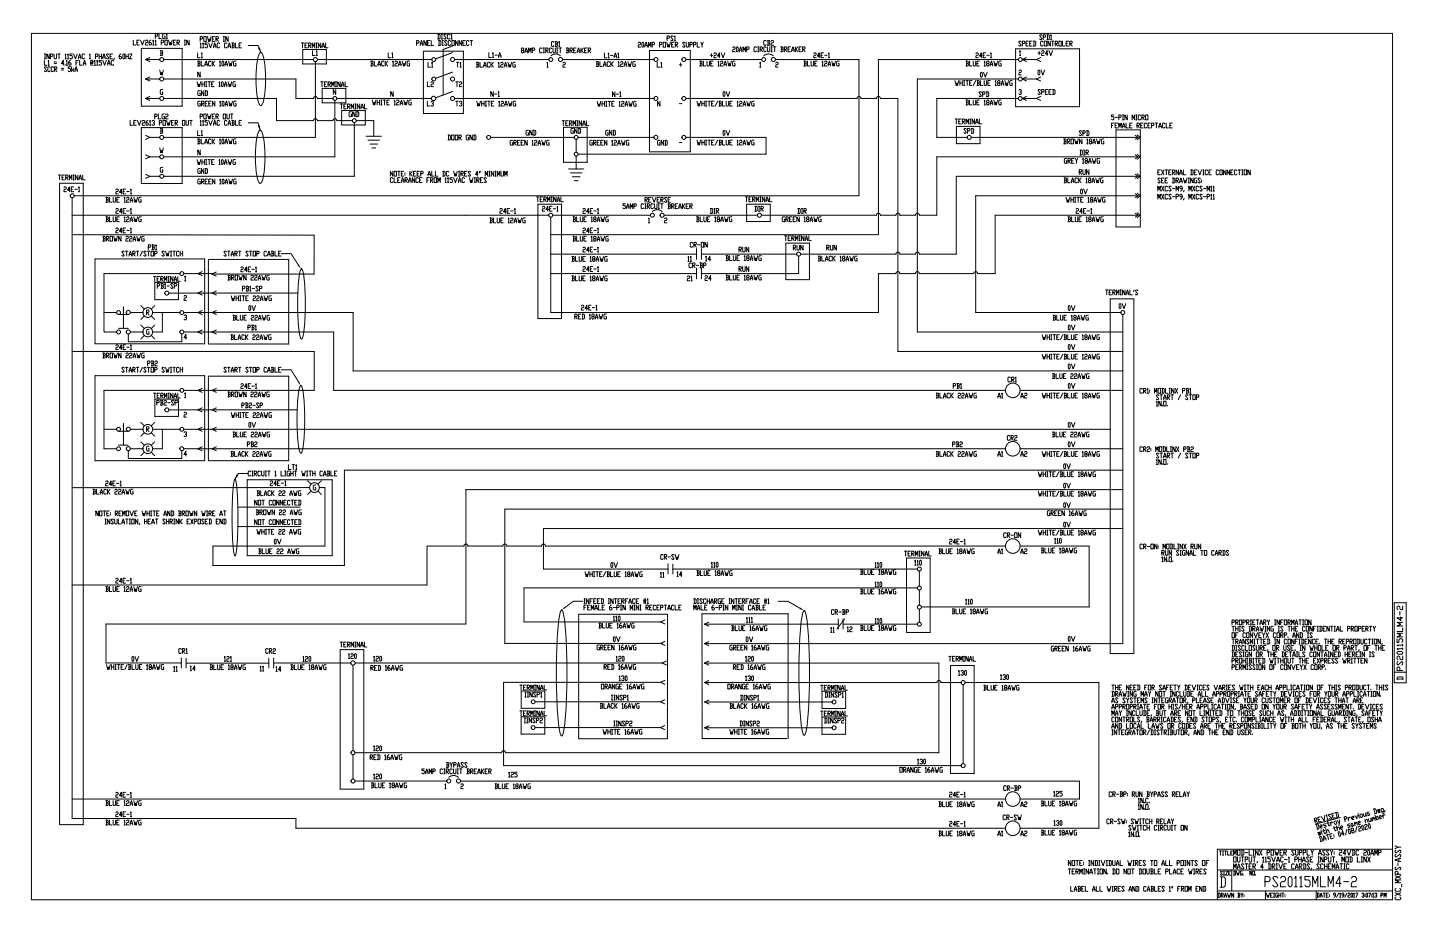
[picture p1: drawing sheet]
<svg xmlns="http://www.w3.org/2000/svg" width="432mm" height="279mm" viewBox="0 0 432 279" stroke-linecap="round" stroke-linejoin="round" font-family="sans-serif">
<g fill="none" stroke="#000" stroke-width=".3">
<path d="M9.4 10h408.2v259.7h-408.2zM341 40.4l.9 .8-.9 .7M341 46.3l.9 .7-.9 .8M341 52.1l.9 .8-.9 .7M341 57.9l.9 .8-.9 .7M341 63.8l.9 .7-.9 .8M208.8 80.4v3.2M210.3 80.4v3.2M293.2 82a.6 .6 0 0 0-.6-.6 .6 .6 0 0 0-.6 .6M103.3 141h233.4M139.7 146.8h197M163 158.5h173.7"/>
<path d="M139.1 163.7a.6 .6 0 0 1 .6-.6 .6 .6 0 0 1 .6 .6M152 163.7a.6 .6 0 0 0-.6-.6 .6 .6 0 0 0-.6 .6M162.4 163.7a.6 .6 0 0 1 .6-.6 .6 .6 0 0 1 .6 .6h137.9M200.3 169v3.1M201.8 169.1v3M275.7 171.2v4.5M305.9 163.7h20.7M251.4 185.5v3.1M252.8 185.5v3.1M285 199.5h7.1v32.4h-7.1zM418.1 180.7h3.6v24h-3.6zM418.9 195.6l.3-.3h1.1l.3 .6-.3 .2h-1.1z"/>
<path d="M418.9 191.5v1.1h.6v-.8l.3-.3h.5l.3 .3v.5l-.3 .3M419.2 198.3l-.3 .3v.5l.3 .3 1.1-1.1 .3 .3v.5l-.3 .3M419.8 183.3v1.1M420 184.9v1.1l-1.1-.8h1.7M420.6 196.7v1.1h-.6l-.2-.3v-.6l-.6-.2-.3 .2v.6l.3 .3M420.6 194.5h-1.7l.3 .3M420.6 193.4h-1.7l.3 .3M420.6 189.9h-1.7l1.1 .5-1.1 .5h1.7M420.6 188.2v1.1h-1.7M420.6 186.6h-1.7l1.1 .5-1.1 .6h1.7M420.6 181.7v1.1h-.6l-.5-1.1-.6 .2v.6l.3 .3M420.6 193.1v.6"/>
<path d="M420.6 194.2v.6M280.9 204.6a.6 .6 0 0 1 .6-.6 .6 .6 0 0 1 .6 .6M288.8 205.2v23.7M289.4 204.6h40.1M418.1 201.5h3.6M419 203.8v-.7l.2-.2h1.2l.3 .2v.7M419 203.6h1.7M419.8 201v-.8l-.6-.3-.3 .3v.8h1.7M21.6 239.5h279.9M105.9 226.3v7.2M305.9 239.5h17.8M21.6 245.4h67.1"/>
<path d="M88.7 248.3h212.8M305.9 248.3h23.6M365.7 255.1h.6M366 255.1v1.3M366.6 255.1h.3M366.6 256.4h.3M366.7 255.1v1.3M367.2 255.1h.6M367.5 255.1v1.3M368.1 255.1v1.3h.6M369.1 255.7h.3M369.7 255.1h-.6v1.3h.6"/>
<path d="M370 255.5v.2M370 255.9v.2M417.6 254.6h-52.6v15.1M418.3 253.6l.9 .4M418.6 259.9l-.3 .3v.4l.3 .2 1.1-.9 .3 .3v.4l-.3 .2M418.6 256.1l-.3 .2v.5l.3 .2 1.1-.9 .3 .2v.5l-.3 .2M418.6 254.8l-.3 .2v.5l.3 .2 1.1-.9 .3 .2v.5l-.3 .2M419.2 258.7v.8M419.5 257.4v.8M420 257.4l-1.7 .4 1.7 .4M420 254h-.8l-.9 .4M365 267.1h52.6"/>
<path d="M365 260.8h52.6M365.3 267.8l.6 .2v.8l-.6 .2M365.5 267.8v1.2M365.9 262.9h1.2l.3 .5v2.1l-.3 .5h-1.2M366.2 268.4h.5l.1-.2-.1-.4h-.5v1.2M366.3 262.9v3.1M366.4 268.4l.4 .6M366.6 261.3l-.5-.2-.2 .2 .7 .9-.2 .2-.5-.2M366.9 262.4h.3M366.9 261.1h.3M367 261.1v1.3M367.2 269l.3-1.2 .3 1.2"/>
<path d="M367.2 268.6h.6M367.5 261.1h.6l-.6 1.3h.6M368.1 267.8l.3 1.2 .1-.6 .2 .6 .3-1.2M368.4 261.7h.3M369 261.1h-.6v1.3h.6M369.4 260.8v6.3M369.9 261.1l.6 .2v.9l-.6 .2M369.9 267.8v1.2l-.6-1.2v1.2M370.1 261.1v1.3M370.8 261.1l.3 1.3 .1-.7 .1 .7 .3-1.3M371.2 267.8l.6 .2-.2 .4 .2 .4-.6 .2M371.3 268.4h.3"/>
<path d="M371.3 267.8v1.2M372.1 267.8l.3 1.2M372.5 261.1l-.6 .2 .2 1.1h.4l-.2-.7M372.7 267.8l-.3 .6M372.8 262.2v.2M373 268.2v.2M373 268.6v.2M375.3 261.1v1.3l-.5-1.3v1.3M375.6 261.1h.6v1.3h-.6zM376.5 262.2v.2M379.5 267.1v2.6M379.7 267.7l.3 1.3 .2-.6 .2 .6 .3-1.3"/>
<path d="M381 268.4h.3M381.6 267.7h-.6v1.3h.6M381.9 269h.3M381.9 267.7h.3M382.1 267.7v1.3M383.1 267.7l-.6 .3 .2 1h.4l-.1-.6M383.4 268.4h.7M383.4 267.7v1.3M384.1 267.7v1.3M384.4 267.7h.6M384.7 267.7v1.3M385.3 268.2v.2"/>
<path d="M385.3 268.6v.2M394.7 267.1v2.6M394.9 267.7l.6 .3v.8l-.6 .2M395.1 267.7v1.3M395.8 269l.4-1.3 .3 1.3M395.8 268.6h.7M396.8 267.7h.6M397.1 267.7v1.3M397.7 268.4h.3M398.3 267.7h-.6v1.3h.6M398.6 268.2v.2M398.6 268.6v.2"/>
<path d="M400.5 268.4l-.6-.2 .1-.5 .5 .3v.6l-.5 .4M401.4 267.7l-.6 1.3M401.7 268l.2-.3v1.3M401.7 269h.3M403 268.4l-.7-.2 .2-.5 .5 .3v.6l-.5 .4M403.9 267.7l-.6 1.3M404.2 268l.2-.3 .4 .3-.1 .4-.5 .2v.4h.6M405.3 267.7l.3 .3-.2 1-.3-.2zM405.9 268l.2-.3v1.3M405.9 269h.3M406.5 267.7h.6l-.4 1.3M408.4 268l.4-.3 .2 .3-.2 .4"/>
<path d="M408.7 268.4l.3 .2-.2 .4-.4-.2M409.3 268.2v.2M409.3 268.6v.2M409.8 267.7l.3 .3-.2 1-.3-.2zM410.4 267.7h.6l-.5 1.3M411.3 268.2v.2M411.3 268.6v.2M411.6 268l.2-.3v1.3M411.6 269h.3M412.2 268l.5-.3 .2 .3-.2 .4M412.5 268.4l.4 .4-.2 .2-.5-.2M414.1 268.4l.6-.2-.1-.5h-.5v1.3"/>
<path d="M415 269v-1.3l.3 .9 .3-.9v1.3M418.3 267.6l1.7 .9M418.3 262.5l1.7 .9M418.6 268.9l-.3 .2v.4l.3 .2h1.1l.3-.2v-.4l-.3-.2M418.6 266.3l-.3 .2v.5l.3 .2h1.1l.3-.2v-.5l-.3-.2M419.2 262.1v-.7l-.3-.2-.6 .2v.7h1.7M420 263.8h-1.7l1.2 .4-1.2 .4h1.7M420 267.6l-1.7 .9M420 262.5l-1.7 .9M420.3 265.1v.8"/>
<circle cx="275.7" cy="170.6" r=".6"/>
<circle cx="303.7" cy="163.7" r="2.19"/>
<circle cx="288.8" cy="204.6" r=".6"/>
<circle cx="105.9" cy="234.1" r=".6"/>
<circle cx="288.8" cy="229.5" r=".6"/>
<circle cx="303.7" cy="239.5" r="2.19"/>
<circle cx="303.7" cy="248.3" r="2.19"/>
</g>
<g fill="none" stroke="#000" stroke-width=".3">
<path d="M369.9 256.9h.8v1.5h-.8zM369.9 256.4v-1.6l.4 1.1 .4-1.1v1.6M371.1 254.8h.7v1.6h-.7zM371.1 256.9v1.3l.2 .2h.3l.2-.2v-1.3M371.1 260h.7M372.2 254.8h.6l.2 .3v1l-.2 .3h-.6M372.2 256.9h.8M372.4 254.8v1.6M372.6 256.9v1.5M373 259.2l-.2-.2h-.4l-.2 .2 .8 1-.2 .3h-.4l-.2-.3M373.4 257.7h.6l.2-.3-.2-.5h-.6v1.5M373.4 255.6h.8"/>
<path d="M373.4 259h.8M373.8 259v1.5M374.5 254.8v1.6h.8M374.5 256.9v1.3l.2 .2h.4l.2-.2v-1.3M374.5 259.7h.4M375.3 259h-.8v1.5h.8M375.7 259.7h.6l.2-.2-.2-.5h-.6v1.5M375.7 256.4h.4M375.7 254.8h.4M375.7 256.9h.8M375.9 254.8v1.6M375.9 259.7l.6 .8"/>
<path d="M376.1 256.9v1.5M377.1 258.2l-.2 .5M377.3 254.8v1.6l-.8-1.6v1.6M377.6 254.8l.8 1.6M378.4 254.8l-.8 1.6M378.6 257.1l.2-.2v1.5M378.6 258.4h.4M378.8 260h-.8l.6-1v1.5M379.4 257.1l.2-.2v1.5M379.4 258.4h.4M380 255.6h.5l.2-.3-.2-.5h-.5v1.6M380.3 259h.6l.2 .2v1l-.2 .3h-.6"/>
<path d="M380.5 259v1.5M380.9 256.9h-.7v.5h.5l.2 .3-.2 .7h-.4l-.1-.2M381.1 254.8h.8v1.6h-.8zM381.3 256.9l.6 1.5 .6-1.5M381.5 259.7h.6l.2-.2-.2-.5h-.6v1.5M381.7 259.7l.6 .8M382.3 254.8l.4 1.6 .2-.8 .2 .8 .3-1.6M382.7 259h.4M382.9 258.4l.3-1.5 .4 1.5M382.9 257.9h.7M382.9 259v1.5M383.4 259l.6 1.5 .6-1.5"/>
<path d="M383.8 255.6h.4M384.6 254.8h-.8v1.6h.8M384.8 257.1l-.2-.2h-.4l-.2 .2v1.1l.2 .2h.4l.2-.2M385 255.6h.6l.2-.3-.2-.5h-.6v1.6M385 259.7h.4M385.2 255.6l.6 .8M385.2 257.7h.7M385.8 259h-.8v1.5h.8M386.3 257.1l.2-.2v1.5M386.3 258.4h.4M388.1 255.1l-.2-.3h-.4l-.2 .3 .8 1-.2 .3h-.4l-.2-.3M388.1 259.2l-.2-.2h-.4l-.2 .2v1l.2 .3h.4l.2-.3"/>
<path d="M388.3 257.7h.5l.2-.3-.2-.5h-.5v1.5M388.5 254.8v1.3l.2 .3h.3l.2-.3v-1.3M388.5 260h.7M389.4 257.7h.8M389.4 256.9v1.5M389.6 255.6h.6l.2-.3-.2-.5h-.6v1.6M389.6 259.7h.6l.2-.2-.2-.5h-.6v1.5M389.8 259.7l.6 .8M390.2 256.9v1.5M390.6 258.4l.4-1.5 .4 1.5M390.6 257.9h.8M390.8 255.6h.6l.2-.3-.2-.5h-.6v1.6"/>
<path d="M390.8 259h.6l.2 .2v1l-.2 .3h-.6M391 259v1.5M391.9 254.8v1.6h.8M392.5 257.1l-.2-.2h-.4l-.2 .2 .8 1.1-.2 .2h-.4l-.2-.2M392.7 259.2l-.2-.2h-.4l-.2 .2 .8 1-.2 .3h-.4l-.2-.3M392.9 257.7h.4M393.1 254.8l.4 .8v.8M393.7 256.9h-.8v1.5h.8M393.9 254.8l-.4 .8M395.2 256.9h.4M395.2 258.4h.4M395.4 256.4l.4-1.6 .4 1.6"/>
<path d="M395.4 255.9h.8M395.4 256.9v1.5M395.6 259.2l-.2-.2h-.4l-.2 .2 .8 1-.2 .3h-.4l-.2-.3M396.8 256.9v1.5l-.8-1.5v1.5M396.8 259.2l-.2-.2h-.4l-.2 .2v1l.2 .3h.4l.2-.3M397.2 257.7h.5l.2-.3-.2-.5h-.5v1.5M397.2 259.7h.7M397.2 259v1.5M397.4 255.1l-.2-.3h-.4l-.2 .3 .8 1-.2 .3h-.4l-.2-.3M397.9 259v1.5M398.3 256.9v1.3l.2 .2h.4l.2-.2v-1.3M398.3 259.7h.4"/>
<path d="M398.5 255.1l-.2-.3h-.4l-.2 .3 .8 1-.2 .3h-.4l-.2-.3M398.9 254.8l.4 .8v.8M399.1 259h-.8v1.5h.8M399.5 256.9h.7M399.7 254.8l-.4 .8M399.9 256.9v1.5M400.1 255.3v.3M400.1 255.9v.2M400.6 260h.8M400.8 258.2l-.2 .5M401.6 255.1l.2-.3h.4l.2 .3-.2 .5h-.4l-.2 .3v.5h.8M401.8 259h.8"/>
<path d="M402.2 259v1.5M402.4 258.4v-1.5l.4 1 .3-1v1.5M403 259h.3M403.1 259v1.5M403.5 256.9h.8v1.5h-.8zM403.5 255.9h-.7l.5-1.1v1.6M403.9 254.8l.6 1.6 .6-1.6M404.5 259.2l-.2-.2h-.4l-.2 .2v1l.2 .3h.4l.2-.3M404.7 256.9h.6l.2 .2v1.1l-.2 .2h-.6M404.9 256.9v1.5M405.5 254.8h.5l.2 .3v1l-.2 .3h-.5M405.7 254.8v1.6"/>
<path d="M407 256.9v1.5h.8M407.4 255.1l-.2-.3h-.4l-.2 .3v1l.2 .3h.4l.2-.3M408.2 256.9h.4M408.2 258.4h.4M408.4 256.9v1.5M408.9 255.1l.2-.3h.4l.2 .3-.2 .5h-.4l-.2 .3v.5h.8M409.7 256.9v1.5l-.8-1.5v1.5M410.1 256.9l.8 1.5M410.3 254.8l.4 .3v1l-.2 .3-.4-.3v-1zM410.9 256.9l-.8 1.5M411.1 256.4l.4-1.6 .3 1.6M411.1 255.9h.7"/>
<path d="M412.2 256.4v-1.6l.4 1.1 .4-1.1v1.6M413.4 255.6h.6l.2-.3-.2-.5h-.6v1.6M369.9 260.5v-1.5l.4 1 .4-1v1.5M371.1 260.5l.4-1.5 .3 1.5M379.3 264.3h1.2l.4-.5v-.5l-.4-.5h-1.2v3M382.7 260.5h.4M383.2 263.3l-.4-.5h-.8l-.4 .5 1.6 2-.4 .5h-.8l-.4-.5M384 263.3l.3-.5h.8l.4 .5v.5l-.4 .5h-.8l-.3 .5v1h1.5M386.7 262.8h.3l.4 .5v2l-.4 .5h-.3l-.4-.5v-2zM388.2 263.3l.4-.5v3M388.2 265.8h.8M388.5 260.5l.3-1.5 .4 1.5"/>
<path d="M389.8 263.3l.3-.5v3M389.8 265.8h.7M392.8 262.8h-1.5v1h1.2l.3 .5v1l-.3 .5h-.8l-.4-.5M393.3 260.2l-.2 .6M393.6 265.8v-3l.8 2 .8-2v3M395.9 262.8v3h1.6M398.3 265.8v-3l.7 2 .8-2v3M399.5 260.5v-1.5l.4 1 .3-1v1.5M400.6 260.5l.4-1.5 .4 1.5M402.1 264.8h-1.5l1.1-2v3M402.9 264.3h1.5M403 260.5h.3"/>
<path d="M405.2 263.3l.4-.5h.8l.4 .5v.5l-.4 .5h-.8l-.4 .5v1h1.6"/>
</g>
<g fill="none" stroke="#000" stroke-width=".3">
<path d="M13.3 18.1v1.5h.7M13.3 17.6h.4M13.3 16.2h.4M13.5 16.2v1.4M14.4 18.3l.2-.2v1.5M14.4 19.6h.4M14.8 16.2v1.4l-.8-1.4v1.4M15.1 16.9h.6l.2-.2-.2-.5h-.6v1.4M16.2 16.2v1.2l.2 .2 .6-.2v-1.2M16.2 19.1h.8M16.2 18.6h.8M17.3 16.2h.8"/>
<path d="M17.7 16.2v1.4M19.1 19.1h-.7l.6-1v1.5M19.5 16.4l.2-.2v1.4M19.5 17.6h.4M19.5 19.3v.3M19.9 18.3l.2-.2v1.5M19.9 19.6h.3M20.2 16.4l.2-.2v1.4M20.2 17.6h.4M21.2 18.1l-.6 .5v.7l.6 .3 .1-.3-.1-.5h-.6M21.7 16.2h-.7v.5h.5l.2 .2-.2 .7-.5-.2M22.1 16.2l.5 1.4 .6-1.4"/>
<path d="M22.8 18.8h.4M23.5 17.6l.4-1.4 .4 1.4M23.5 18.1h-.7v1.5M23.5 17.1h.8M23.9 18.1v1.5h.7M25 19.6l.3-1.5 .4 1.5M25 19.1h.7M25.3 16.4l-.1-.2-.6 .2v1l.2 .2 .5-.2M26.8 16.4l.2-.2v1.4M26.8 17.6h.4M27.7 18.8l-.3 .3 .1-.5h.2v.5l.2-.3v-.5l-.5-.2-.2 1.2 .2 .3h.5M28.3 18.3l.1-.2v1.5"/>
<path d="M28.3 19.6h.3M28.6 16.9h.6l.2-.2-.2-.5h-.6v1.4M29 18.3l.2-.2v1.5M29 19.6h.4M29.7 16.2v1.4M29.7 16.9h.8M30.5 18.1h-.8v.5h.6l.2 .7-.2 .3-.6-.3M30.5 16.2v1.4M30.8 17.6l.4-1.4 .3 1.4M30.8 18.1l.6 1.5 .5-1.5M30.8 17.1h.7M32.3 19.6l.3-1.5 .4 1.5"/>
<path d="M32.3 19.1h.7M32.6 16.4l-.1-.2-.6 .2 .7 1-.1 .2-.6-.2M33 16.9h.4M33.7 16.2h-.7v1.4h.7M34.1 18.3l-.2-.2-.5 .2 .2 1.3 .5-.3M34.3 17.4l-.2 .5M36.3 16.2l-.6 .5v.7l.6 .2 .2-.5-.2-.2h-.6M37 16.2l.4 .2-.2 1.2-.4-.2zM37.7 16.9h.8M37.7 16.2v1.4M38.5 16.2v1.4M38.8 16.2h.8l-.8 1.4h.8"/>
<path d="M40 12v1.5h.7M41.1 12.8h.3M41.8 12h-.7v1.5h.7M42.1 12l.6 1.5 .5-1.5M42.4 14.5h12.2v17.3h-12.2zM43.6 12.3l.2-.3 .5 .3-.1 .5-.6 .2v.5h.7M43.6 17.9l1.3 .6M44.9 17.2l-1.3 .7h4.3M45.2 12l-.5 .5v.8l.5 .2 .2-.2-.2-.5h-.5M45.8 12.3l.2-.3v1.5M45.8 13.5h.4M46.5 12.3l.2-.3v1.5"/>
<path d="M46.5 13.5h.4M46.6 10.8h.5l.2-.2-.2-.5h-.5v1.5M47.7 10.1v1.5h.7M48.1 15.2h.5l.2 .2-.2 .5 .2 .5-.2 .2h-.5M48.2 15.2v1.4M48.2 15.9h.4M48.3 12.8h.6l.2-.3-.2-.5h-.6v1.5M49.1 17.9h44.9M49.4 12h.8v1.5h-.8zM49.5 10.1h-.6l-.1 .3 .1 1.2h.6v-.8h-.2M49.9 10.4l.1-.3v1.5M49.9 11.6h.3"/>
<path d="M50.5 12l.4 1.5 .2-.7 .2 .7 .3-1.5M52 12.8h.4M52.7 12h-.7v1.5h.7M53.1 12.8h.5l.2-.3-.2-.5h-.5v1.5M53.3 12.8l.5 .7M55.3 13.5h.3M55.3 12h.3M55.5 12v1.5M56.7 12v1.5l-.7-1.5v1.5M59.3 15.8v1.5h.7M59.3 18.3h.5l.2 .3-.2 .5 .2 .4-.2 .3h-.5M59.4 18.3v1.5"/>
<path d="M59.4 19.1h.4M60 11.7h.6l.2-.3-.2-.4h-.6v1.4M60 13.1l.2-.2v1.4M60 14.3h.4M60.4 16.1l.1-.3v1.5M60.4 18.3v1.5h.7M60.4 17.3h.3M60.8 13.1l.1-.2v1.4M60.8 14.3h.3M61.1 11h.7v1.4h-.7zM61.4 19.8l.4-1.5 .4 1.5M61.4 19.3h.8"/>
<path d="M62.2 11l.4 1.4 .2-.7 .1 .7 .4-1.4M62.2 12.9h-.7v.5h.5l.2 .2-.2 .7-.5-.2M62.6 12.9l.5 1.4 .6-1.4M63.3 18.6l-.2-.3-.6 .3v.9l.2 .3 .6-.3M63.6 18.3v1.5M63.7 11.7h.3M63.8 19.1l.6 .7M64 14.3l.4-1.4 .4 1.4M64 13.9h.8M64.4 18.3l-.8 .8M64.4 11h-.7v1.4h.7M64.8 11.7h.5l.2-.3-.2-.4h-.5v1.4"/>
<path d="M64.9 11.7l.6 .7M65.8 18.6l.2-.3v1.5M65.8 19.8h.4M65.9 13.1l-.2-.2-.6 .2v1l.2 .2 .6-.2M66.7 18.3l.4 .3-.2 1.2-.3-.3zM66.9 12.4h.4M66.9 11h.4M67.1 11v1.4M67.5 19.8l.3-1.5 .4 1.5M67.5 19.3h.7M68 13.1l-.1-.2-.6 .2v1l.2 .2 .5-.2M68.4 11v1.4l-.7-1.4v1.4"/>
<path d="M68.4 14.3l.4-1.4 .3 1.4M68.4 13.9h.7M68.6 18.3l.3 1.5 .2-.7 .2 .7 .3-1.5M69.5 12.9h.5l.2 .2-.2 .5 .2 .5-.2 .2h-.5M69.7 12.9v1.4M69.7 13.6h.3M70.6 12.9v1.4h.7M70.7 18.3h-.5l-.2 .3 .2 1.2h.5v-.7h-.1M71.7 13.6h.4M72.4 12.9h-.7v1.4h.7M74.5 13.6h2.9l.8 2.1M77.9 15.8l.3-.1a5.2 5.2 0 0 1 1.2 4 29.9 29.9 0 0 1-.7 11.5l-.5 .5a5.2 5.2 0 0 1-1.2-4 29.9 29.9 0 0 1 .7-11.5z"/>
<path d="M90.4 12.9h.7M90.7 12.9v1.4M90.8 14.8h7.1v4.4h-7.1zM91.4 13.6h.4M92.2 12.9h-.8v1.4h.8M92.5 13.6h.6l.2-.2-.2-.5h-.6v1.4M92.7 13.6l.6 .7M93.6 14.3v-1.4l.4 1 .4-1v1.4M93.7 15.2v1.5h.8M94.6 18.5v22.7h-45.5M94.7 14.3h.4M94.7 12.9h.4"/>
<path d="M94.8 15.4l.2-.2v1.5M94.8 16.7h.4M94.9 12.9v1.4M95.2 17.9h34.3M96.2 12.9v1.4l-.7-1.4v1.4M96.6 14.3l.3-1.4 .4 1.4M96.6 13.9h.7M97.6 12.9v1.4h.8M111.2 18.3h.5l.2 .3-.2 .5 .2 .4-.2 .3h-.5M111.3 18.3v1.5M111.3 19.1h.4M112.2 18.3v1.5h.8"/>
<path d="M113.3 19.8l.4-1.5 .4 1.5M113.3 19.3h.8M115.2 18.6l-.2-.3-.6 .3v.9l.2 .3 .6-.3M115.5 18.3v1.5M115.7 19.1l.6 .7M116.3 18.3l-.8 .8M116.4 15.8v1.5h.7M117.5 16.1l.2-.3v1.5M117.5 17.3h.4M117.7 18.6l.2-.3v1.5M117.7 19.8h.4M118.4 18.6l.2-.3 .6 .3-.2 .5-.6 .2v.5h.8"/>
<path d="M119.5 19.8l.4-1.5 .4 1.5M119.5 19.3h.8M120.6 18.3l.4 1.5 .2-.7 .2 .7 .3-1.5M122.8 18.3h-.5l-.2 .3 .2 1.2h.5v-.7h-.2M124.9 12.9h.6l.2-.3-.2-.4h-.6v1.4M126 13.6l.4-1.4 .3 1.4M126 13.1h.7M127 15.3h12v18.7h-12zM127.8 12.2v1.4l-.7-1.4v1.4M128.2 12.9h.4M128.3 18.7v1.4h.8M128.9 12.2h-.7v1.4h.7"/>
<path d="M129.3 12.2v1.4h.7M129.4 18.9l.2-.2v1.4M131.2 10.2h.6l.2 .3v1l-.2 .2h-.6M131.4 10.2v1.5M131.5 12.2h.5l.2 .2v1l-.2 .2h-.5M131.7 12.2v1.4M132.3 11.7h.4M132.3 10.2h.4M132.5 10.2v1.5M132.6 13.6h.3M132.6 12.2h.3M132.8 12.2v1.4"/>
<path d="M133.8 10.5l-.6-.3-.1 .3 .7 1-.2 .2-.5-.2M134 12.4l-.1-.2-.6 .2 .7 1-.1 .2-.6-.2M134.9 10.5l-.2-.3-.5 .3 .1 1.2 .6-.2M135.1 12.4l-.2-.2-.5 .2 .2 1.2 .5-.2M135.2 10.5l.2-.3v1.5M135.2 11.7h.4M135.5 12.2h.7v1.4h-.7zM135.7 15.8l-5.1 1.8M135.7 13.8l-2.8 1v13.7M136.3 17.9h28.3M136.8 18.7h.8M137.2 18.7v1.4"/>
<path d="M137.3 12.2v1.4l-.7-1.4v1.4M137.9 18.9l.2-.2v1.4M138.4 12.2v1.4l-.7-1.4v1.4M138.8 12.9h.3M139.5 12.2h-.7v1.4h.7M140.6 12.4l-.2-.2-.5 .2v1l.2 .2 .5-.2M141 12.2h.7M141.3 12.2v1.4M142.8 18.7h.6l.2 .2-.2 .5 .2 .5-.2 .2h-.6M143 19.4h.4M143 18.7v1.4M143.9 18.7v1.4h.8"/>
<path d="M145 19.6h.8M146.6 15.8v1.4h.7M146.8 18.9l-.1-.2-.6 .2 .2 1.2 .5-.2M147.2 18.7v1.4M147.4 19.4l.5 .7M147.7 16l.1-.2v1.4M147.7 17.2h.3M147.9 18.7l-.7 .7M148.4 16.5h.7M149.4 18.9l.2-.2v1.4M149.5 17.2l.4-1.4 .3 1.4M149.5 16.8h.7"/>
<path d="M150.1 18.9l.2-.2 .6 .2-.2 .5-.6 .2v.5h.8M151.2 19.6h.8M152.3 18.7l.4 1.4 .2-.7 .1 .7 .4-1.4M154.5 18.7h-.5l-.2 .2 .2 1.2h.5v-.7h-.2M156.5 15.1l-.2 .5 .6 .2 .2-.5-.8-.4 .2-.5 .6 .2-.2 .5M157.4 15.8l.4-1.4 .4 1.4M157.4 15.3h.8M158.5 15.8v-1.4l.4 .9 .4-.9v1.4M159.6 15.1h.6l.1-.2-.1-.5h-.6v1.4M162.5 14.6l-.1-.2-.6 .2 .2 1.2 .5-.2M162.9 15.8h.4M162.9 14.4h.4"/>
<path d="M163.1 14.4v1.4M163.6 15.1h.6l.2-.2-.2-.5h-.6v1.4M163.8 15.1l.6 .7M164 18.9l.2-.2v1.4M165.2 16.8a2.09 2.09 0 0 1 2.9 0M165.4 14.6l-.1-.2-.6 .2v1l.2 .2 .5-.2M165.8 14.4v1.2l.2 .2 .5-.2v-1.2M166.1 12.7l-.2-.2-.5 .2v1l.1 .2 .6-.2M166.4 12.5h.6l.2 .2-.2 .5 .2 .5-.2 .2h-.6M166.6 12.5v1.4M166.6 13.2h.4M166.9 15.8h.4"/>
<path d="M166.9 14.4h.4M167.1 14.4v1.4M167.5 12.7l.2-.2v1.4M167.5 13.9h.4M167.6 14.4h.8M168 14.4v1.4M168.7 17.9h27.4M168.8 18.9l.2-.2 .5 .2-.2 .5-.5 .2v.5h.7M169.8 14.4h.6l.2 .2-.2 .5 .2 .5-.2 .2h-.6M170 14.4v1.4M170 15.1h.4M170.9 15.1h.6l.1-.2-.1-.5h-.6v1.4"/>
<path d="M171.1 15.1l.5 .7M172 15.1h.4M172.7 14.4h-.7v1.4h.7M173.1 15.8l.4-1.4 .3 1.4M173.1 15.3h.7M174.2 14.4v1.4M174.4 15.1l.5 .7M174.9 14.4l-.7 .7M175.3 15.1h.4M176 14.4h-.7v1.4h.7M176.4 15.1h.5l.2-.2-.2-.5h-.5v1.4M176.6 15.1l.5 .7"/>
<path d="M178.8 18.5h.5l.2 .2-.2 .5 .2 .5-.2 .2h-.5M179 19.2h.3M179 18.5v1.4M179.9 18.5v1.4h.7M181 19.9l.3-1.4 .4 1.4M181 19.4h.7M181.2 15.9v1.4h.8M182.3 16.1l.2-.2v1.4M182.3 17.3h.4M182.8 18.7l-.2-.2-.5 .2v1l.2 .2 .5-.2M183.1 16.6h.7M183.2 18.5v1.4"/>
<path d="M183.4 19.2l.5 .7M183.9 18.5l-.7 .7M184.2 17.3l.3-1.4 .4 1.4M184.2 16.9h.7M185.3 16.1l.1-.2v1.4M185.3 17.3h.3M185.4 18.7l.1-.2v1.4M185.4 19.9h.3M186.1 18.7l.2-.2 .5 .2-.2 .5-.5 .2v.5h.7M187.2 19.9l.3-1.4 .4 1.4M187.2 19.4h.7M188.3 18.5l.3 1.4 .2-.7 .2 .7 .4-1.4"/>
<path d="M190.5 18.5h-.6l-.2 .2 .2 1.2h.6v-.7h-.2M191.4 12.9l.2-.2 .5 .2-.2 .5-.5 .2v.5h.7M192.7 12.7l.3 .2-.2 1.2-.3-.2zM193.4 14.1l.3-1.4 .4 1.4M193.4 13.6h.7M194.5 14.1v-1.4l.3 .9 .4-.9v1.4M194.8 15.1h12.2v30.4h-12.2zM195.6 13.4h.5l.2-.2-.2-.5h-.5v1.4M197.1 18.7v1.4h.7M197.8 13.4h.5l.2-.2-.2-.5h-.5v1.4M198.2 18.9l.1-.2v1.4M198.9 12.7h.7v1.4h-.7z"/>
<path d="M199.9 12.7l.4 1.4 .2-.7 .2 .7 .3-1.4M200 11.5h.6l.2-.3-.2-.4h-.6v1.4M201.4 13.4h.4M201.8 11l-.1-.2-.6 .2 .7 1-.1 .2-.6-.2M202.1 12.7h-.7v1.4h.7M202.2 11l.2-.2v1.4M202.2 12.2h.4M202.5 13.4h.5l.2-.2-.2-.5h-.5v1.4M202.7 13.4l.5 .7M203.7 19.4h.8M204.1 18.9v1M205.4 12.9l-.5-.2-.2 .2 .7 1-.2 .2-.5-.2"/>
<path d="M205.7 17.9h22.7M205.8 12.7v1.2l.2 .2 .5-.2v-1.2M206.9 13.4h.5l.2-.2-.2-.5h-.5v1.4M208 13.4h.5l.2-.2-.2-.5h-.5v1.4M209.1 12.7v1.4h.7M209.8 18.3h.6l.2 .3-.2 .5 .2 .4-.2 .3h-.6M210 19.1h.4M210 18.3v1.5M210.2 12.7l.3 .7v.7M210.9 12.7l-.4 .7M210.9 18.3v1.5h.7M212 18.3v1.2l.2 .3 .5-.3v-1.2"/>
<path d="M213 16.6h.7M213.1 19.1h.4M213.3 16.1v1M213.8 18.3h-.7v1.5h.7M214.1 16.1l.2-.3 .5 .3-.2 .5-.5 .2v.5h.7M215.3 18.6l.2-.3v1.5M215.3 19.8h.4M215.9 16.8h-.7l.5-1v1.5M216 18.6l.2-.3 .6 .3-.2 .5-.6 .2v.5h.8M216.3 15.8l.5 1.5 .6-1.5M217.1 19.8l.4-1.5 .3 1.5M217.1 19.3h.7"/>
<path d="M218.2 18.3l.4 1.5 .2-.7 .1 .7 .4-1.5M219.7 14.3l.2-.3 .5 .3-.1 .5-.6 .2v.5h.7M220.4 18.3h-.6l-.1 .3 .1 1.2h.6v-.7h-.2M221 14l.4 .3-.2 1.2-.4-.2zM221.7 15.5l.4-1.5 .3 1.5M221.7 15h.7M222.8 15.5v-1.5l.4 1 .3-1v1.5M223.9 14.8h.6l.1-.3-.1-.5h-.6v1.5M226.8 14.3l-.2-.3-.5 .3 .2 1.2 .5-.2M227.2 15.5h.4M227.2 14h.4M227.4 14v1.5"/>
<path d="M227.8 18.9l.2-.2v1.4M227.9 14.8h.6l.1-.3-.1-.5h-.6v1.5M228.1 14.8l.5 .7M229 16.8a2.08 2.08 0 0 1 2.9 0M229.7 14.3l-.1-.3-.6 .3 .2 1.2 .5-.2M229.8 12.4l-.2-.3-.6 .3v.9l.2 .3 .6-.3M230.1 14v1.3l.2 .2 .5-.2v-1.3M230.1 12.1h.6l.1 .3-.1 .5 .1 .4-.1 .3h-.6M230.3 12.9h.4M230.3 12.1v1.5M231.2 15.5h.4M231.2 14h.4"/>
<path d="M231.2 12.4l.2-.3 .5 .3-.1 .5-.6 .2v.5h.7M231.4 14v1.5M231.9 14h.8M232.3 14v1.5M232.5 17.9h25.1v40.8h-235.3M232.6 18.9l.2-.2 .5 .2-.1 .5-.6 .2v.5h.7M234.1 14h.6l.1 .3-.1 .5 .1 .5-.1 .2h-.6M234.3 14v1.5M234.3 14.8h.4M235.2 14.8h.6l.1-.3-.1-.5h-.6v1.5M235.4 14.8l.5 .7M236.3 14.8h.4"/>
<path d="M237 14h-.7v1.5h.7M237.4 15.5l.4-1.5 .3 1.5M237.4 15h.7M238.5 14v1.5M238.7 14.8l.5 .7M239.2 14l-.7 .8M239.6 14.8h.3M240.3 14h-.7v1.5h.7M240.7 14.8h.5l.2-.3-.2-.5h-.5v1.5M240.9 14.8l.5 .7M241 18.3h.6l.2 .3-.2 .5 .2 .4-.2 .3h-.6M241.2 19.1h.4"/>
<path d="M241.2 18.3v1.5M242.1 18.3v1.5h.8M243.2 18.3v1.2l.2 .3 .6-.3v-1.2M244 16.1l.2-.3 .5 .3-.1 .5-.6 .2v.5h.7M244.3 19.1h.4M245 18.3h-.7v1.5h.7M245.8 16.8h-.7l.6-1v1.5M246.2 16.6h.4M246.5 18.6l.2-.3v1.5M246.5 19.8h.4M246.9 15.8h-.7v1.5h.7M247.2 18.6l.2-.3 .6 .3-.2 .5-.6 .2v.5h.8"/>
<path d="M247.3 16.6h.7M248.3 19.8l.4-1.5 .4 1.5M248.3 19.3h.8M248.4 16.1l.2-.3v1.5M248.4 17.3h.4M249.4 18.3l.4 1.5 .2-.7 .2 .7 .3-1.5M251.6 18.3h-.5l-.2 .3 .2 1.2h.5v-.7h-.2M289.6 18.3h.6l.2 .3-.2 .5 .2 .4-.2 .3h-.6M289.8 19.1h.4M289.8 18.3v1.5M290.7 18.3v1.5h.8M291.8 18.3v1.2l.2 .3 .6-.3v-1.2"/>
<path d="M292.6 16.1l.2-.3 .6 .3-.2 .5-.6 .2v.5h.8M292.9 19.1h.4M293.7 18.3h-.8v1.5h.8M294.5 16.8h-.8l.6-1v1.5M294.8 16.6h.4M295.1 18.6l.2-.3v1.5M295.1 19.8h.4M295.5 15.8h-.7v1.5h.7M295.9 16.6h.7M296 19.1l-.2 .2 .2 .5 .6-.3-.2-.4-.6-.3 .2-.5 .6 .3-.2 .5M296.9 19.8l.4-1.5 .4 1.5M296.9 19.3h.8"/>
<path d="M297 16.1l.2-.3v1.5M297 17.3h.4M298 18.3l.4 1.5 .2-.7 .2 .7 .3-1.5M300.2 18.3h-.5l-.2 .3 .2 1.2h.5v-.7h-.2M304.5 14.6h19.2v17.4h-19.2zM305.4 17.9h-42v52.5h-98.3M305.7 15.4l.2-.2v1.4M305.7 16.6h.4M306.2 12.6l-.2-.3-.5 .3 .7 1-.2 .2-.5-.2M306.5 17.9h4.3M306.5 17.9l1.3 .6M306.6 13.1h.5l.2-.3-.2-.5h-.5v1.5"/>
<path d="M307.7 13.1h.3M307.8 17.2l-1.3 .7M308.4 12.3h-.7v1.5h.7M308.8 13.1h.3M309.5 12.3h-.7v1.5h.7M309.8 12.3h.6l.2 .3v1l-.2 .2h-.6M310 12.3v1.5M310.8 17.9l1.2 .6M311.3 15.9h.7M311.6 15.4v1M312 17.2l-1.2 .7M312.3 15.4l.2-.2 .6 .2-.2 .5-.6 .2v.5h.8"/>
<path d="M312.5 10.7l-.2-.3-.6 .3 .8 .9-.2 .3-.6-.3M312.8 12.6l-.2-.3-.6 .3 .2 1.2 .6-.2M312.8 11.2h.6l.2-.3-.2-.5h-.6v1.5M313.1 12.3h.8v1.5h-.8zM313.9 10.4h.6l.2 .3v.9l-.2 .3h-.6M314.1 10.4v1.5M314.2 16.1h-.8l.6-.9v1.4M314.5 15.2l.6 1.4 .5-1.4M315 12.3v1.5l-.8-1.5v1.5M315 10.7l.2-.3v1.5M315 11.9h.4M315.3 12.3h.7"/>
<path d="M315.7 12.3v1.5M316.4 13.1h.6l.1-.3-.1-.5h-.6v1.5M316.6 13.1l.5 .7M317.5 12.3h.7v1.5h-.7zM318.6 12.3v1.5h.7M319.7 13.1h.4M320.4 12.3h-.7v1.5h.7M320.8 13.1h.5l.2-.3-.2-.5h-.5v1.5M321 13.1l.5 .7M14 20.3l-.5-.3-.2 .3 .7 .9-.2 .3-.5-.3M15 20.3l-.2-.3-.5 .3 .2 1.2 .5-.3M16 20.3l-.1-.3-.5 .3 .1 1.2 .5-.3"/>
<path d="M16.4 20.7h.5l.2-.2-.2-.5h-.5v1.5M16.5 20.7l.6 .8M18.4 21h.7M18.4 20.5h.7M21.1 20h-.6v.5h.5l.1 .7-.1 .3-.5-.3M21.5 20v1.5M21.8 21l.4 .5M22.2 20.5l-.4 .5h-.3M22.5 21.5l.3-1.5 .4 1.5M22.5 21h.7M39 36.1v1.5h.8M40.1 36.8h.4"/>
<path d="M40.8 36.1h-.7v1.5h.7M41.2 36.1l.6 1.5 .5-1.5M42.4 38.3h12.2v16.7h-12.2zM42.7 36.3l.2-.2 .5 .2-.2 .5-.5 .3v.5h.7M44.3 36.1l-.5 .5v.7l.5 .3 .2-.3-.2-.5h-.5M44.9 36.3l.1-.2v1.5M44.9 37.6h.3M44.9 23.1l-1.3 .6M44.9 28.9l-1.3 .6M45.6 36.3l.5-.2 .2 .2-.2 .5M46 36.8l.3 .5-.2 .3-.5-.3M46.4 34.9h.5l.2-.2-.2-.5h-.5v1.4"/>
<path d="M47.5 34.2v1.4h.7M47.8 36.8h.5l.2-.2-.2-.5h-.5v1.5M47.9 21l.4 1.5 .1-.8 .2 .8 .4-1.5M47.9 23.7h-4.3l1.3 .6M47.9 29.5h-4.3l1.3 .6M48.1 38.5h.5l.2 .3-.2 .4 .2 .5-.2 .3h-.5M48.2 38.5v1.5M48.2 39.2h.4M48.8 26.8h-.5l-.2 .3 .2 1.2h.5v-.7h-.2M48.9 36.1h.7v1.5h-.7zM49.1 23.7h39.6v5.8h5.3a.58 .58 0 0 1 .6-.6 .58 .58 0 0 1 .6 .6h4.6M49.1 29.5h33.8v6.7h11.1a.58 .58 0 0 1 .6-.6 .58 .58 0 0 1 .6 .6h4.6a.59 .59 0 0 1 .6-.6 .59 .59 0 0 1 .6 .6h4.7"/>
<path d="M49.3 34.2h-.5l-.2 .2 .2 1.2h.5v-.7h-.2M49.7 34.4l.2-.2 .5 .2-.2 .5-.5 .3v.4h.7M50 36.1l.3 1.5 .2-.8 .2 .8 .4-1.5M51.4 36.8h.4M52.2 36.1h-.8v1.5h.8M52.5 36.8h.6l.1-.2-.1-.5h-.6v1.5M52.7 36.8l.5 .8M54.7 36.1h.7v1.5h-.7zM55.8 36.1v1.2l.2 .3 .5-.3v-1.2M56.9 36.1h.7M57.3 36.1v1.5M59.1 24.5l.4 1.5 .1-.8 .2 .8 .4-1.5"/>
<path d="M59.3 39.2v1.4h.7M60 34.9h.6l.2-.2-.2-.5h-.6v1.4M60 36.3l.2-.2v1.5M60 37.6h.4M60 21.6v1.5l-.7-1.5v1.5M60 30.3h-.5l-.2 .3 .2 1.2h.5v-.7h-.1M60 27.2h-.5l-.2 .2 .2 1.3h.5v-.8h-.1M60.4 39.4l.1-.2v1.4M60.4 31.1h.6l.1-.3-.1-.5h-.6v1.5M60.6 24.5v1.5M60.6 25.2h.7M60.6 31.1l.5 .7"/>
<path d="M60.8 36.3l.1-.2v1.5M60.8 37.6h.3M61.1 34.2h.7v1.4h-.7zM61.1 27.2v1.5l-.7-1.5v1.5M61.3 24.5v1.5M61.5 27.2h.6l.1 .2v1l-.1 .3h-.6M61.5 31.1h.4M61.6 24.5h.4M61.6 26h.4M61.7 27.2v1.5M61.8 24.5v1.5M62.2 34.2l.4 1.4 .2-.7 .1 .7 .4-1.4"/>
<path d="M62.2 36.1h-.7v.5h.5l.2 .2-.2 .8-.5-.3M62.2 30.3h-.7v1.5h.7M62.4 24.5h.7M62.6 36.1l.5 1.5 .6-1.5M62.6 31.1h.4M62.7 24.5v1.5M63.3 30.3h-.7v1.5h.7M63.5 25.2h.3M63.7 34.9h.3M64 37.6l.4-1.5 .4 1.5M64 37.1h.8M64.2 24.5h-.7v1.5h.7"/>
<path d="M64.4 34.2h-.7v1.4h.7M64.4 30.3v1.5l-.7-1.5v1.5M64.8 34.9h.5l.2-.2-.2-.5h-.5v1.4M64.9 34.9l.6 .7M65.7 24.8l.1-.3v1.5M65.7 26h.3M65.9 36.3l-.2-.2-.6 .2v1l.2 .3 .6-.3M65.9 30.6l.2-.3v1.5M65.9 31.8h.3M66.6 24.5l.3 .3-.1 1.2-.4-.3zM66.8 30.3l.4 .3-.2 1.2-.4-.2zM66.9 34.2h.8v1.4h-.8z"/>
<path d="M67.3 26l.4-1.5 .3 1.5M67.3 25.5h.7M67.5 31.8l.4-1.5 .4 1.5M67.5 31.3h.8M68 34.2v1.2l.2 .2 .6-.2v-1.2M68 36.3l-.1-.2-.6 .2v1l.2 .3 .5-.3M68.4 24.5l.4 1.5 .1-.8 .2 .8 .4-1.5M68.4 37.6l.4-1.5 .3 1.5M68.4 37.1h.7M68.6 30.3l.4 1.5 .2-.7 .1 .7 .4-1.5M69.1 34.2h.8M69.5 36.1h.5l.2 .2-.2 .5 .2 .5-.2 .3h-.5"/>
<path d="M69.5 34.2v1.4M69.7 36.8h.3M69.7 36.1v1.5M70.6 24.5h-.6l-.1 .3 .1 1.2h.6v-.8h-.2M70.6 36.1v1.5h.7M70.8 30.3h-.5l-.2 .3 .2 1.2h.5v-.7h-.2M71.7 36.8h.4M72.4 36.1h-.7v1.5h.7M74.5 36.8h2.9l.6 2.2M77.8 39.2l.2-.2a5.2 5.2 0 0 1 1.3 4 29.9 29.9 0 0 1-.8 11.5l-.5 .5a5.2 5.2 0 0 1-1.2-4 29.9 29.9 0 0 1 .7-11.5zM96.2 24.5h.7M96.6 24.5v1.5"/>
<path d="M96.6 26.5h7.1v4.3h-7.1zM97.3 25.3h.3M98 24.5h-.7v1.5h.7M98.4 25.3h.5l.2-.3-.2-.5h-.5v1.5M98.6 25.3l.5 .7M99.5 26v-1.5l.3 1 .4-1v1.5M100.4 30.1v16.9h-51.3M100.6 24.5h.3M100.6 26h.3M100.7 26.8v1.5l-.8-1.5v1.5M100.7 24.5v1.5M101 29.5h28.3"/>
<path d="M102 24.5v1.5l-.7-1.5v1.5M102 31.2h.8M102.4 26l.4-1.5 .3 1.5M102.4 25.5h.7M102.4 31.2v1.4M102.4 33.1h7.1v4.4h-7.1zM103.1 31.9h.4M103.5 24.5v1.5h.7M103.8 31.2h-.7v1.4h.7M104.2 31.9h.6l.1-.2-.1-.5h-.6v1.4M104.4 31.9l.5 .7M105.3 32.6v-1.4l.4 .9 .3-.9v1.4"/>
<path d="M105.4 33.5h-.5l-.2 .2 .2 1.2h.5v-.7h-.2M106.2 36.7v16.2h-57.1M106.4 31.2h.4M106.4 32.6h.4M106.5 33.5v1.4l-.7-1.4v1.4M106.6 31.2v1.4M106.8 36.2h5.3v4.6M106.9 33.5h.5l.2 .2v1l-.2 .2h-.5M107 33.5v1.4M107.9 31.2v1.4l-.8-1.4v1.4M108.2 32.6l.4-1.4 .3 1.4M108.2 32.1h.7"/>
<path d="M109.3 31.2v1.4h.7M111.6 30l.4 1.5 .2-.8 .2 .8 .3-1.5M113.1 30v1.5M113.1 30.7h.7M113.8 30v1.5M114.2 31.5h.4M114.2 30h.4M114.4 30v1.5M114.9 30h.8M115.3 30v1.5M116 30.7h.4M116.7 30h-.7v1.5h.7"/>
<path d="M117.9 27.4v1.5l-.7-1.5v1.5M118.2 30.2l.2-.2v1.5M118.2 31.5h.4M118.9 30.2l.2-.2 .6 .2-.2 .5-.6 .3v.5h.8M120 31.5l.4-1.5 .4 1.5M120 31h.8M121.1 30l.4 1.5 .2-.8 .2 .8 .3-1.5M123.3 30h-.5l-.2 .2 .2 1.3h.5v-.8h-.2M128.1 30.3v1.5h.8M128.1 24.5v1.5h.8M129.2 30.6l.6-.3 .2 .3-.2 .5M129.2 24.8l.2-.3 .6 .3-.2 .4-.6 .3v.5h.8"/>
<path d="M129.4 20.1h.4M129.6 31.1l.4 .2-.2 .5-.6-.2M135.7 21.6l-5.1 1.9M135.7 27.4l-5 1.9M136.3 29.5h59.8M136.7 24.5h.7M136.7 30.3h.7M137 24.5v1.5M137 30.3v1.5M137.8 30.6l.5-.3 .2 .3-.2 .5M137.8 24.8l.1-.3 .6 .3-.2 .4-.5 .3v.5h.7M137.9 20.1h.4"/>
<path d="M138.1 31.1l.4 .2-.2 .5-.5-.2M143 30.3l.3 1.5 .2-.7 .2 .7 .4-1.5M144.4 31.1h.8M144.4 30.3v1.5M145 20.1l.4-1.4 .4 1.4M145.2 30.3v1.5M145.5 30.3h.4M145.5 31.8h.4M145.7 30.3v1.5M146.3 30.3h.7M146.6 30.3v1.5M147.3 31.1h.4"/>
<path d="M147.9 27.4v1.5l-.7-1.5v1.5M148.1 30.3h-.8v1.5h.8M148.3 28.2h.7M149.4 27.7l.2-.3v1.5M149.4 28.9h.3M149.4 20.1h.4M149.5 30.6l.2-.3v1.5M149.5 31.8h.4M150.3 30.6l.1-.3 .6 .3-.2 .5-.5 .2v.5h.7M151.2 20.1l.4-1.4 .4 1.4M151.4 31.8l.3-1.5 .4 1.5M151.4 31.3h.7"/>
<path d="M152.5 30.3l.3 1.5 .2-.7 .2 .7 .3-1.5M154.6 30.3h-.5l-.2 .3 .2 1.2h.5v-.7h-.1M158.5 39.1h-.6l-.2 .2 .2 1.2h.6v-.7h-.2M159.6 39.1v1.4l-.8-1.4v1.4M159.9 39.1h.6l.2 .2v1l-.2 .2h-.6M160.1 39.1v1.4M164 20.1h.4M168.6 36.2h.7M168.9 36.2v1.5M169 38.2h7.1v10.5h-7.1zM169.6 36.9h.4M170.4 36.2h-.8v1.5h.8"/>
<path d="M170.7 36.9h.6l.2-.2-.2-.5h-.6v1.5M170.9 36.9l.6 .8M171.8 37.7v-1.5l.4 1 .4-1v1.5M171.9 38.5h-.5l-.2 .3 .2 1.2h.5v-.8h-.2M172.9 36.2h.4M172.9 37.7h.4M173 38.5v1.5l-.7-1.5v1.5M173.1 36.2v1.5M173.4 38.5h.5l.2 .3v.9l-.2 .3h-.5M173.6 38.5v1.5M174.4 36.2v1.5l-.7-1.5v1.5M174.8 37.7l.3-1.5 .4 1.5"/>
<path d="M174.8 37.2h.7M175.8 36.2v1.5h.8M179.1 30.4l.3 1.5 .2-.8 .2 .8 .4-1.5M180.5 30.4v1.5M180.5 31.1h.8M181.3 30.4v1.5M181.6 31.9h.4M181.6 30.4h.4M181.8 30.4v1.5M182.4 30.4h.7M182.4 39.1h-.6l-.2 .2 .2 1.2h.6v-.7h-.2M182.7 30.4v1.5"/>
<path d="M183.5 31.1h.3M183.5 39.1v1.4l-.8-1.4v1.4M183.8 39.1h.6l.1 .2v1l-.1 .2h-.6M184 39.1v1.4M184.2 30.4h-.7v1.5h.7M184.4 27.5v1.5l-.7-1.5v1.5M184.8 28.2h.7M185.6 30.6l.2-.2v1.5M185.6 31.9h.4M185.9 27.7l.1-.2v1.5M185.9 29h.3M186.4 30.6l.2-.2 .5 .2-.2 .5-.5 .3v.5h.7"/>
<path d="M187.5 31.9l.3-1.5 .4 1.5M187.5 31.4h.7M188.6 30.4l.3 1.5 .2-.8 .2 .8 .3-1.5M190.7 30.4h-.5l-.2 .2 .2 1.3h.5v-.8h-.1M197.9 30.3v1.5l-.7-1.5v1.5M198.2 20.1h.3M203.7 31.1h.8M205.7 29.5h51.3a.6 .6 0 0 1 .6-.6 .6 .6 0 0 1 .6 .6h4.6a.6 .6 0 0 1 .6-.6 .6 .6 0 0 1 .6 .6h5.2v75.9h67.5M209 30.3l.4 1.5 .1-.7 .2 .7 .4-1.5M210.5 31.1h.7M210.5 30.3v1.5M211.2 30.3v1.5"/>
<path d="M211.6 30.3h.3M211.6 31.8h.3M211.7 30.3v1.5M212.3 30.3h.7M212.6 30.3v1.5M213.4 31.1h.3M214.1 30.3h-.7v1.5h.7M215.2 30.3l-.7 1.5M215.6 30.3h.5l.2 .3-.2 .5 .2 .5-.2 .2h-.5M215.7 31.1h.4M215.7 30.3v1.5M216.7 30.3v1.5h.7"/>
<path d="M217 27.4l.4 .3-.2 1.2-.4-.2zM217 39.1l.4 .3-.2 1.2-.4-.3zM217.7 27.4l.6 1.5 .5-1.5M217.7 39.1l.6 1.5 .5-1.5M217.7 30.3v1.3l.2 .2 .6-.2v-1.3M218.8 31.1h.4M219.6 30.3h-.8v1.5h.8M221 30.6l.2-.3v1.5M221 31.8h.4M221.8 30.6l.1-.3 .6 .3-.2 .5-.5 .2v.5h.7M222.9 31.8l.3-1.5 .4 1.5M222.9 31.3h.7"/>
<path d="M223.9 30.3l.4 1.5 .2-.7 .2 .7 .3-1.5M226.1 30.3h-.5l-.2 .3 .2 1.2h.5v-.7h-.1M227.8 20.1h.4M286.4 24.2l.3 1.4 .2-.7 .2 .7 .4-1.4M286.4 35.7h.7M286.8 35.7v1.4M286.8 37.9h7.1v5.2h-7.1zM287.5 36.4h.3M287.8 24.2v1.4M287.8 24.9h.8M288.2 35.7h-.7v1.4h.7M288.6 24.2v1.4"/>
<path d="M288.6 36.4h.5l.2-.2-.2-.5h-.5v1.4M288.8 36.4l.5 .7M288.9 25.6h.4M288.9 24.2h.4M289.1 24.2v1.4M289.6 30h.6l.2 .2-.2 .5 .2 .5-.2 .3h-.6M289.7 24.2h.7M289.7 37.1v-1.4l.3 1 .4-1v1.4M289.8 38.8l-.2-.3-.6 .3 .8 .9-.2 .3-.6-.3M289.8 30.7h.4M289.8 30v1.5M290 24.2v1.4"/>
<path d="M290.1 39.2h.6l.2-.2-.2-.5h-.6v1.5M290.7 30v1.5h.8M290.7 24.9h.4M290.8 37.1h.3M290.8 35.7h.3M290.9 35.7v1.4M291.2 38.5h.6l.2 .3v.9l-.2 .3h-.6M291.4 38.5v1.5M291.5 24.2h-.8v1.4h.8M291.8 30v1.2l.2 .3 .6-.3v-1.2M292.2 35.7v1.4l-.7-1.4v1.4M292.6 24.2l-.8 1.4"/>
<path d="M292.6 37.1l.4-1.4 .3 1.4M292.6 36.7h.7M292.9 30.7h.4M292.9 24.2h.6l.2 .2-.2 .5 .2 .5-.2 .2h-.6M293.1 24.9h.4M293.1 24.2v1.4M293.7 30h-.8v1.5h.8M293.7 35.7v1.4h.7M294 24.2v1.4h.8M294.2 21.7l.4 .2-.2 1.2-.4-.2zM294.3 27.8l-.6-.3-.1 .3 .7 .9-.2 .3-.5-.3M294.7 28.2h.5l.2-.2-.2-.5h-.5v1.5"/>
<path d="M294.9 21.7l.6 1.4 .5-1.4M295.1 30.2l.2-.2v1.5M295.1 31.5h.4M295.1 24.2v1.2l.2 .2 .6-.2v-1.2M295.7 27.5h.6l.2 .3v.9l-.2 .3h-.6M295.9 27.5v1.5M296 30.7l-.2 .3 .2 .5 .6-.3-.2-.5-.6-.2 .2-.5 .6 .2-.2 .5M296.2 24.9h.4M296.9 31.5l.4-1.5 .4 1.5M296.9 31h.8M296.9 24.2h-.7v1.4h.7M298 30l.4 1.5 .2-.8 .2 .8 .3-1.5"/>
<path d="M298.4 24.4l.2-.2v1.4M298.4 25.6h.4M299.3 24.9l-.2 .2 .2 .5 .6-.2-.2-.5-.6-.3 .2-.4 .6 .2-.2 .5M300.2 30h-.5l-.2 .2 .2 1.3h.5v-.8h-.2M300.2 25.6l.4-1.4 .4 1.4M300.2 25.1h.8M301.3 24.2l.4 1.4 .2-.7 .2 .7 .3-1.4M303.5 24.2h-.5l-.2 .2 .2 1.2h.5v-.7h-.2M305.4 29.5h-24.5v11.7h9.1M305.4 23.7h-30.3v75.8h61.6M305.5 27.1l.6-.3 .2 .3-.2 .5M305.5 21.3l.2-.3 .6 .3-.2 .4-.6 .3v.5h.8"/>
<path d="M305.9 27.6l.4 .5-.2 .2-.6-.2M306.5 29.5h4.3M306.5 23.7l1.3 .6M306.5 23.7h4.3M306.5 29.5l1.3 .6M307.8 23.1l-1.3 .6M307.8 28.9l-1.3 .6M310.8 23.7l1.2 .6M310.8 29.5l1.2 .6M311.4 21l.4 .3-.2 1.2-.3-.3zM312 27.1l-.2-.3-.5 .3 .7 1-.2 .2-.5-.2M312 23.1l-1.2 .6"/>
<path d="M312 28.9l-1.2 .6M312.2 21l.5 1.5 .6-1.5M312.3 27.6h.6l.2-.3-.2-.5h-.6v1.5M313.4 27.6h.4M314.2 26.8h-.8v1.5h.8M314.5 27.6h.4M315.3 26.8h-.8v1.5h.8M315.6 26.8h.6l.2 .3v1l-.2 .2h-.6M315.8 26.8v1.5M324.4 39.4l-.6-.2-.2 .2 .8 1-.2 .2-.6-.2M324.7 39.9h.6l.1-.2-.1-.5h-.6v1.4M325.8 39.2h.6l.1 .2v1l-.1 .2h-.6"/>
<path d="M326 39.2v1.4M333.3 37.6h.4M334 34.5h-.7v.5h.5l.2 .2-.2 .7-.5-.2M334 36.9h-.7v1.5M334.4 37.6h.3M334.4 35.2h.7M334.6 38.9h7.3v29.1h-7.3zM335.1 36.9h-.7v1.5h.7M335.5 35.2h.5l.2-.2-.2-.5h-.5v1.4M335.5 38.4v-1.5l.3 1 .4-1v1.5M336.6 38.4l.3-1.5 .4 1.5M336.6 37.9h.7"/>
<path d="M336.6 35.9h.3M336.6 34.5h.3M336.8 34.5v1.4M337.7 36.9v1.5h.7M338 34.5v1.4l-.7-1.4v1.4M338.8 37.6h.3M339.5 35.9v-1.4l.3 .9 .4-.9v1.4M339.5 36.9h-.7v1.5h.7M340.6 35.9h.3M340.6 34.5h.3M340.8 34.5v1.4M340.9 37.6h.6l.2-.2-.2-.5h-.6v1.5"/>
<path d="M341.1 37.6l.6 .8M342 34.7l-.1-.2-.6 .2 .2 1.2 .5-.2M342 37.6h.4M342.4 35.2h.5l.2-.2-.2-.5h-.5v1.4M342.6 35.2l.5 .7M342.8 36.9h-.8v1.5h.8M343.5 34.5h.7v1.4h-.7zM343.9 37.1l-.2-.2-.6 .2 .2 1.3 .6-.3M344.2 37.6h.4M345 36.9h-.8v1.5h.8M345.3 37.6h.6l.1-.2-.1-.5h-.6v1.5M346.4 36.9h.7"/>
<path d="M346.8 36.9v1.5M347.5 38.4l.4-1.5 .3 1.5M347.5 37.9h.7M349.3 37.1l-.2-.2-.5 .2v1l.2 .3 .5-.3M349.7 36.9v1.5h.7M350.8 37.6h.4M351.5 36.9h-.7v1.5h.7M17.5 52.5h.7M17.9 54.9h7.1v192.3h-7.1zM17.9 52.5v1.4M18.6 53.2h.4M19.2 56.3l.2-.3 .5 .3-.2 .4-.5 .3v.5h.7"/>
<path d="M19.3 52.5h-.7v1.4h.7M19.7 53.2h.6l.1-.2-.1-.5h-.6v1.4M19.9 53.2l.5 .7M20.8 53.9v-1.4l.4 .9 .3-.9v1.4M21 57h-.7l.5-1v1.5M21.4 56.7h.3M21.6 59.3v186.1M21.9 52.5h.4M21.9 53.9h.4M22.1 52.5v1.4M22.1 56h-.7v1.5h.7M22.5 56.7h.7"/>
<path d="M23.4 52.5v1.4l-.8-1.4v1.4M23.5 56.3l.2-.3v1.5M23.5 57.5h.4M23.7 53.9l.4-1.4 .3 1.4M23.7 53.4h.7M24.8 52.5v1.4h.7M31.8 59.2h.5l.2 .2-.2 .5 .2 .5-.2 .2h-.5M31.9 59.2v1.4M31.9 59.9h.4M32.9 59.2v1.4h.7M33.9 59.2v1.2l.2 .2 .6-.2v-1.2M34.7 56.9l.2-.2 .6 .2-.2 .5-.6 .2v.5h.8"/>
<path d="M35 59.9h.4M35.8 59.2h-.8v1.4h.8M36.6 57.6h-.8l.6-.9v1.4M36.9 57.4h.4M37.2 59.4l.2-.2v1.4M37.7 56.7h-.8v1.4h.8M38 59.4l.1-.2 .6 .2-.2 .5-.5 .2v.5h.7M38 57.4h.8M39.1 56.9l.2-.2v1.4M39.1 58.1h.4M40.1 59.2l.4 1.4 .2-.7 .2 .7 .3-1.4M42.3 59.2h-.5l-.2 .2 .2 1.2h.5v-.7h-.2"/>
<path d="M43.6 52.3l1.3 .6h3M43.6 46.4l1.3 .6M43.6 40.6l1.3 .6M44.9 41.2h3M44.9 47l-1.3 .6M44.9 47h3M44.9 41.2l-1.3 .6M44.9 52.9l-1.3 .6M47.9 44.3l.4 1.5 .1-.7 .2 .7 .4-1.5M48.8 50.2h-.5l-.2 .2 .2 1.2h.5v-.7h-.2M59.1 47.8l.4 1.5 .1-.7 .2 .7 .4-1.5M59.3 41.7h.5l.2 .2-.2 .5 .2 .5-.2 .2h-.5"/>
<path d="M59.4 41.7v1.4M59.4 42.4h.4M60 44.9v1.5l-.7-1.5v1.5M60 50.5h-.5l-.2 .3 .2 1.2h.5v-.7h-.1M60 53.7h-.5l-.2 .2 .2 1.2h.5v-.7h-.1M60.4 41.7v1.4h.7M60.4 40.6h.3M60.4 54.4h.6l.1-.2-.1-.5h-.6v1.4M60.6 47.8v1.5M60.6 48.6h.7M60.6 54.4l.5 .7M61.1 50.5v1.5l-.7-1.5v1.5"/>
<path d="M61.3 47.8v1.5M61.4 43.1l.4-1.4 .4 1.4M61.4 42.6h.8M61.5 50.5h.6l.1 .3v.9l-.1 .3h-.6M61.5 54.4h.4M61.6 49.3h.4M61.6 47.8h.4M61.7 50.5v1.5M61.8 47.8v1.5M62.2 53.7h-.7v1.4h.7M62.4 47.8h.7M62.6 54.4h.4"/>
<path d="M62.7 47.8v1.5M63.3 41.9l-.2-.2-.6 .2v1l.2 .2 .6-.2M63.3 53.7h-.7v1.4h.7M63.5 48.6h.3M63.6 41.7v1.4M63.8 42.4l.6 .7M64.2 47.8h-.7v1.5h.7M64.4 41.7l-.8 .7M64.4 53.7v1.4l-.7-1.4v1.4M65.7 48.1l.1-.3v1.5M65.7 49.3h.3M65.8 41.9l.2-.2v1.4"/>
<path d="M65.8 43.1h.4M65.9 53.9l.2-.2v1.4M65.9 55.1h.3M66.6 47.8l.3 .3-.1 1.2-.4-.2zM66.7 41.7l.4 .2-.2 1.2-.3-.2zM66.8 53.7l.4 .2-.2 1.2-.4-.2zM67.3 49.3l.4-1.5 .3 1.5M67.3 48.8h.7M67.5 43.1l.3-1.4 .4 1.4M67.5 42.6h.7M67.5 55.1l.4-1.4 .4 1.4M67.5 54.7h.8"/>
<path d="M68.4 47.8l.4 1.5 .1-.7 .2 .7 .4-1.5M68.6 41.7l.3 1.4 .2-.7 .2 .7 .3-1.4M68.6 53.7l.4 1.4 .2-.7 .1 .7 .4-1.4M70.6 47.8h-.6l-.1 .3 .1 1.2h.6v-.7h-.2M70.7 41.7h-.5l-.2 .2 .2 1.2h.5v-.7h-.1M70.8 53.7h-.5l-.2 .2 .2 1.2h.5v-.7h-.2M109.8 40.8h4.6M110.4 42h3.4M110.9 43.2h2.3M111.5 44.4h1.1M117.8 51.3v1.5l-.7-1.5v1.5M117.8 53.5l-.2-.2-.5 .2v1l.1 .2 .6-.2"/>
<path d="M118.2 51.3h.7v1.5h-.7zM118.2 53.3v1.4h.7M119.2 51.3h.8M119.2 54h.4M119.6 51.3v1.5M120 53.3h-.8v1.4h.8M120.3 54.7l.4-1.4 .4 1.4M120.3 52.1h.4M120.3 54.2h.8M121.1 51.3h-.8v1.5h.8M121.4 54h.6l.2-.2-.2-.5h-.6v1.4M121.4 51.8v.3"/>
<path d="M121.4 52.3v.3M121.6 54l.6 .7M122.5 54.7l.4-1.4 .4 1.4M122.5 54.2h.8M122.9 51.3v1.5M123.1 52.1l.5 .7M123.6 51.3l-.7 .8M124 52.1h.4M124.4 53.3v1.4l-.8-1.4v1.4M124.7 51.3h-.7v1.5h.7M125.1 52.1h.3M125.4 53.5l-.1-.2-.6 .2 .2 1.2 .5-.2"/>
<path d="M125.8 51.3h-.7v1.5h.7M125.8 54h.4M126.2 52.1h.5l.2-.3-.2-.5h-.5v1.5M126.5 53.3h-.7v1.4h.7M128 54h.4M128.4 52.8l.3-1.5 .4 1.5M128.4 52.3h.7M128.7 53.3h-.7v1.4M129.1 54h.5l.2-.2-.2-.5h-.5v1.4M129.3 54l.5 .7M129.5 51.3v1.5h.7M130.2 53.3h.7v1.4h-.7z"/>
<path d="M130.6 51.3v1.5h.7M131.3 54.7v-1.4l.3 .9 .4-.9v1.4M132.7 51.3h.6l.2 .3v1l-.2 .2h-.6M132.9 51.3v1.5M133.5 53.5l.2-.2v1.4M133.5 54.7h.3M134.2 53.5l.2-.2v1.4M134.2 54.7h.4M134.3 40.5h.6l.2 .2v1l-.2 .2h-.6M134.5 40.5v1.4M134.6 51.6l-.2-.3-.6 .3 .2 1.2 .6-.2M135.4 40.5h.8v1.4h-.8z"/>
<path d="M135.7 53.3h-.8v.5h.6l.2 .2-.2 .7-.6-.2M136 51.3l.4 1.5 .2-.7 .2 .7 .3-1.5M136 53.3l.6 1.4 .5-1.4M136.5 40.5h.7v1.4h-.7zM137.5 54.7l.3-1.4 .4 1.4M137.5 51.3h.3M137.5 52.8h.3M137.5 54.2h.7M137.6 41.2h.6l.1-.2-.1-.5h-.6v1.4M137.7 51.3v1.5M137.8 41.2l.5 .7M138.2 52.1h.6l.1-.3-.1-.5h-.6v1.5"/>
<path d="M138.4 52.1l.5 .7M139.3 53.5l-.2-.2-.5 .2 .2 1.2 .5-.2M139.3 52.1h.4M140 51.3h-.7v1.5h.7M140.5 40.5h-.5l-.2 .2 .2 1.2h.5v-.7h-.2M140.8 53.3l.3 1.4 .2-.7 .2 .7 .4-1.4M141.1 51.6l-.2-.3-.5 .3 .7 1-.2 .2-.5-.2M141.6 40.5v1.4l-.7-1.4v1.4M142 40.5h.5l.2 .2v1l-.2 .2h-.5M142.2 40.5v1.4M142.2 54.7h.4M142.2 53.3h.4"/>
<path d="M142.4 53.3v1.4M142.9 54h.6l.2-.2-.2-.5h-.6v1.4M143.1 54l.6 .7M143.3 52.3h-.7l.5-1v1.5M143.9 51.3l-.2 .5M144 51.3l-.1 .5M144 54h.4M144.8 53.3h-.8v1.4h.8M145.5 52.8v-1.5l.4 1 .3-1v1.5M145.9 53.5l-.6-.2-.2 .2 .8 1-.2 .2-.6-.2M146.6 51.3h.4M146.6 52.8h.4"/>
<path d="M146.8 51.3v1.5M147.1 41.2h25.1M148.1 51.3v1.5l-.8-1.5v1.5M148.4 51.3h.4M148.4 52.8h.4M148.6 51.3v1.5M149.1 52.8v-1.5l.4 1 .4-1v1.5M150.2 51.3v1.3l.2 .2 .6-.2v-1.3M151.3 52.8v-1.5l.4 1 .4-1v1.5M153.7 42.1h-.5l-.2 .2 .2 1.2h.5v-.7h-.2M154.1 42.8h.5l.2-.2-.2-.5h-.5v1.4M154.3 42.8l.5 .7"/>
<path d="M155.2 42.8h.3M155.9 42.1h-.7v1.4h.7M156.3 42.8h.3M157 42.1h-.7v1.4h.7M158.1 42.1v1.4l-.7-1.4v1.4M159.5 42.3l.2-.2v1.4M159.5 43.5h.4M160.3 42.3l.2-.2 .5 .2-.2 .5-.5 .2v.5h.7M160.9 59h.7M161.3 59v1.5M161.4 43.5l.3-1.4 .4 1.4M161.4 43h.7"/>
<path d="M162 59.7h.4M162.5 42.1l.3 1.4 .2-.7 .2 .7 .4-1.4M162.7 59h-.7v1.5h.7M163.1 59.7h.5l.2-.2-.2-.5h-.5v1.5M163.3 59.7l.5 .8M164.7 42.1h-.6l-.2 .2 .2 1.2h.6v-.7h-.2M165.3 59h.3M165.5 59v1.5M166.7 59v1.5l-.7-1.5v1.5M167.1 60h.7M168.2 59v1.5h.7M170.5 50.7h4.6"/>
<path d="M171.1 51.8h3.4M171.6 53h2.3M172.2 54.2h1.1M172.8 41.8v3.8M172.8 46.8v3.9M173.4 41.2h22.7M177.6 42.1h-.5l-.2 .2 .2 1.2h.5v-.7h-.2M178 42.8h.5l.2-.2-.2-.5h-.5v1.4M178.1 42.8l.6 .7M179.1 42.8h.3M179.8 42.1h-.7v1.4h.7M180.2 42.8h.3"/>
<path d="M180.9 42.1h-.7v1.4h.7M182 42.1v1.4l-.8-1.4v1.4M183.4 42.3l.2-.2v1.4M183.4 43.5h.4M184.2 42.3l.1-.2 .6 .2-.2 .5-.5 .2v.5h.7M185.3 43.5l.3-1.4 .4 1.4M185.3 43h.7M186.4 42.1l.3 1.4 .2-.7 .2 .7 .3-1.4M188.5 42.1h-.5l-.2 .2 .2 1.2h.5v-.7h-.1M193.4 59.9h.6l.1-.2-.1-.5h-.6v1.4M193.6 59.9l.5 .7M194.5 59.9h.4"/>
<path d="M195.2 59.2h-.7v1.4h.7M195.6 59.2l.6 1.4 .5-1.4M197.1 59.9h.3M197.8 59.2h-.7v1.4h.7M197.9 42.1h-.5l-.2 .2 .2 1.2h.5v-.7h-.2M198.2 59.9h.5l.2-.2-.2-.5h-.5v1.4M198.3 59.9l.6 .7M199 42.1v1.4l-.7-1.4v1.4M199.4 42.1h.5l.2 .2v1l-.2 .2h-.5M199.5 42.1v1.4M200 59.4l-.6-.2-.1 .2 .7 1-.2 .2-.5-.2M200.3 59.9h.4"/>
<path d="M201.1 59.2h-.8v1.4h.8M203.7 42.7h.8M205.7 41.2h24v5h-56.3M209 42l.4 1.5 .1-.8 .2 .8 .4-1.5M210.5 42v1.5M210.5 42.7h.7M211.2 42v1.5M211.6 42h.3M211.6 43.5h.3M211.7 42v1.5M212.3 42h.7M212.6 42v1.5"/>
<path d="M213.4 42.7h.3M214.1 42h-.7v1.5h.7M215.2 42l-.7 1.5M215.6 42h.5l.2 .3-.2 .4 .2 .5-.2 .3h-.5M215.7 42v1.5M215.7 42.7h.4M216.7 42v1.5h.7M217.7 42v1.2l.2 .3 .6-.3v-1.2M218.8 42.7h.4M219.6 42h-.8v1.5h.8M221 42.3l.2-.3v1.5M221 43.5h.4"/>
<path d="M221.8 42.3l.1-.3 .6 .3-.2 .4-.5 .3v.5h.7M222.9 43.5l.3-1.5 .4 1.5M222.9 43h.7M223.5 59h.7M223.9 59v1.5M223.9 42l.4 1.5 .2-.8 .2 .8 .3-1.5M224.6 59.7h.3M225.3 59h-.7v1.5h.7M225.7 59.7h.5l.2-.2-.2-.5h-.5v1.5M225.9 59.7l.5 .8M226.1 42h-.5l-.2 .3 .2 1.2h.5v-.8h-.1M227.9 59h.3"/>
<path d="M228 59v1.5M229.3 59v1.5l-.7-1.5v1.5M229.7 60h.7M230.8 59v1.5h.7M291.2 41.2h50.1M319 41.7h.5l.2 .2-.2 .5 .2 .5-.2 .2h-.5M319.1 53.3h.5l.2 .3-.2 .5 .2 .4-.2 .3h-.5M319.1 42.4h.4M319.1 41.7v1.4M319.3 53.3v1.5M319.3 54.1h.3M319.7 59.2l.3 1.4 .2-.7 .2 .7 .4-1.4"/>
<path d="M319.9 47.5h-.6l-.1 .2 .1 1.3h.6v-.8h-.2M320.1 42.4h.5l.2-.2-.2-.5h-.5v1.4M320.2 53.3v1.5h.7M320.2 42.4l.6 .7M320.2 48.2h.6l.2-.2-.2-.5h-.6v1.5M320.4 48.2l.6 .8M321.1 59.9h.8M321.1 59.2v1.4M321.1 41.7h.8v1.4h-.8zM321.3 54.8l.3-1.5 .4 1.5M321.3 54.3h.7M321.3 48.2h.4"/>
<path d="M321.9 59.2v1.4M322.1 47.5h-.8v1.5h.8M322.2 59.2h.4M322.2 41.7l.4 1.4 .2-.7 .2 .7 .3-1.4M322.4 59.2v1.4M322.4 47.5l.4 .7v.8M323 59.2h.7M323.1 53.6l-.2-.3-.5 .3v.9l.1 .3 .6-.3M323.2 47.5l-.4 .7M323.3 59.2v1.4M323.5 53.3v1.5M323.6 51.6h.6l.1-.3-.1-.5h-.6v1.5"/>
<path d="M323.6 54.1l.6 .7M323.8 51.6l.5 .7M323.8 45h.6l.2 .3v.9l-.2 .3h-.6M324 45v1.5M324.1 59.9h.3M324.2 53.3l-.7 .8M324.2 56.7l.4 .2-.2 1.2-.4-.2zM324.4 41.7v1.4l-.7-1.4v1.4M324.6 47.7l.2-.2v1.5M324.6 49h.4M324.7 50.8v1.3l.2 .2 .5-.2v-1.3M324.8 59.2h-.7v1.4h.7"/>
<path d="M324.9 46.5h.4M324.9 45h.4M324.9 56.7l.6 1.4 .5-1.4M325.1 45v1.5M325.5 48.2l-.1 .3 .1 .5 .6-.3-.2-.5-.5-.2 .1-.5 .6 .2-.2 .5M325.6 53.6l.2-.3v1.5M325.6 54.8h.4M325.6 45.7h.6l.2-.2-.2-.5h-.6v1.5M325.8 45.7l.6 .8M325.9 41.9l.2-.2v1.4M325.9 43.1h.4M326.2 59.4l.2-.2v1.4"/>
<path d="M326.4 49l.4-1.5 .4 1.5M326.4 48.5h.8M326.5 50.8v1.5l-.7-1.5v1.5M326.6 54.1l-.2 .2 .2 .5 .5-.3-.2-.4-.5-.3 .2-.5 .5 .3-.2 .5M326.8 42.4l-.2 .2 .2 .5 .5-.2-.1-.5-.6-.2 .2-.5 .5 .2-.1 .5M327.1 59.9l-.1 .2 .1 .5 .6-.2-.2-.5-.5-.2 .1-.5 .6 .2-.2 .5M327.5 54.8l.3-1.5 .4 1.5M327.5 54.3h.7M327.5 47.5l.4 1.5 .2-.8 .2 .8 .3-1.5M327.7 43.1l.4-1.4 .3 1.4M327.7 42.6h.7M328.6 53.3l.3 1.5 .2-.7 .2 .7 .4-1.5"/>
<path d="M328.8 41.7l.4 1.4 .2-.7 .1 .7 .4-1.4M329.2 59.2l.3 1.4 .2-.7 .2 .7 .3-1.4M329.7 47.5h-.5l-.2 .2 .2 1.3h.5v-.8h-.2M330.7 53.3h-.5l-.2 .3 .2 1.2h.5v-.7h-.1M331 41.7h-.6l-.1 .2 .1 1.2h.6v-.7h-.2M331.3 59.2h-.5l-.2 .2 .2 1.2h.5v-.7h-.1M340.4 40.6l.9 .6M340.4 46.4l.9 .6M340.4 52.2l.9 .7M340.4 58.1l.9 .6M341.3 47h-60.4v17.5h-5.2a.6 .6 0 0 0-.6-.6 .6 .6 0 0 0-.6 .6h-4.7a.6 .6 0 0 0-.6-.6 .6 .6 0 0 0-.6 .6h-4.6a.6 .6 0 0 0-.6-.6 .6 .6 0 0 0-.6 .6h-34.5M341.3 52.9h-54.6v23.3h-11a.6 .6 0 0 0-.6-.6 .6 .6 0 0 0-.6 .6h-4.7a.6 .6 0 0 0-.6-.6 .6 .6 0 0 0-.6 .6h-28.5"/>
<path d="M341.3 58.7h-48.7v35h43.5M341.3 41.2l-.9 .5M341.3 47l-.9 .6M341.3 52.9l-.9 .5M341.3 58.7l-.9 .5M347.2 57.3v-1.5l.4 1 .3-1v1.5M347.2 59.7v-1.5l.4 1 .3-1v1.5M347.2 51.7h.4M347.9 50.9h-.7v1.5h.7M347.9 53.6l-.2-.2-.5 .2 .7 1-.2 .2-.5-.2M348.3 50.9l.7 1.5M348.3 54.1h.3"/>
<path d="M348.3 55.8l.7 1.5M348.3 58.2l.7 1.5M349 53.4h-.7v1.4h.7M349 50.9l-.7 1.5M349 55.8l-.7 1.5M349 58.2l-.7 1.5M349.4 50.9h.7M349.4 54.1h.3M349.7 50.9v1.5M350.1 53.4h-.7v1.4h.7M350.1 56l-.2-.2-.5 .2v1l.2 .3 .5-.3M350.1 58.5l-.2-.3-.5 .3 .2 1.2 .5-.2"/>
<path d="M350.5 51.7h.3M351.2 50.9h-.7v1.5h.7M351.2 56l-.2-.2-.5 .2 .7 1-.2 .3-.5-.3M351.2 58.5l-.2-.3-.5 .3 .7 1-.2 .2-.5-.2M351.6 51.7h.5l.2-.3-.2-.5h-.5v1.5M351.6 53.4h.5l.2 .2v1l-.2 .2h-.5M351.6 59h.7M351.6 56.5h.7M351.7 51.7l.6 .7M351.7 53.4v1.4M352.7 54.1h.5l.2-.2-.2-.5h-.5v1.4M352.7 57.3v-1.5l.3 1 .4-1v1.5"/>
<path d="M352.7 59h.5l.2-.3-.2-.5h-.5v1.5M352.8 54.1l.6 .7M353.4 50.9v1.5l-.7-1.5v1.5M353.8 52.4l.3-1.5 .4 1.5M353.8 54.8l.3-1.4 .4 1.4M353.8 51.9h.7M353.8 54.3h.7M354.5 56.5h-.6l-.1-.2 .1-.5 .6 .2v.8l-.6 .5M354.5 59h-.6l-.1-.3 .1-.5 .6 .3v.7l-.6 .5M354.8 50.9v1.5h.8M354.8 53.4l.4 1.4 .2-.7 .2 .7 .3-1.4M355 57l-.2 .5"/>
<path d="M355 59.5l-.2 .4M356.3 54.8h.4M356.3 53.4h.4M356.5 57.3v-1.5l.4 1 .3-1v1.5M356.5 59.7v-1.5l.4 1 .3-1v1.5M356.5 53.4v1.4M357 50.9h.6l.2 .3v1l-.2 .2h-.6M357.2 50.9v1.5M357.6 55.8l.7 1.5M357.6 58.2l.7 1.5M357.8 53.4v1.4l-.8-1.4v1.4M358.1 51.7h.4"/>
<path d="M358.3 55.8l-.7 1.5M358.3 58.2l-.7 1.5M358.9 50.9h-.8v1.5h.8M358.9 53.4h-.6l-.2 .2 .2 1.2h.6v-.7h-.2M359.2 50.9l.6 1.5 .5-1.5M359.4 56l-.2-.2-.5 .2v1l.2 .3 .5-.3M359.4 58.5l-.2-.3-.5 .3 .2 1.2 .5-.2M360 53.6l-.2-.2-.6 .2 .8 1-.2 .2-.6-.2M360.3 53.9v.2M360.3 54.3v.3M360.5 56l-.5-.2-.2 .2 .7 1-.2 .3-.5-.3M360.5 58.5l-.2-.3-.5 .3 .7 1-.2 .2-.5-.2"/>
<path d="M360.7 50.9h.3M360.7 52.4h.3M360.9 59h.7M360.9 50.9v1.5M360.9 56.5h.7M362 57.3v-1.5l.3 1 .4-1v1.5M362 59h.5l.2-.3-.2-.5h-.5v1.5M362.1 51.2l-.1-.3-.6 .3 .2 1.2 .5-.2M362.5 51.7h.4M363 56l.2-.2v1.5M363 58.5l.2-.3v1.5M363 57.3h.4"/>
<path d="M363 59.7h.4M363.2 50.9h-.7v1.5h.7M363.8 56l.2-.2v1.5M363.8 58.5l.2-.3v1.5M363.8 57.3h.3M363.8 59.7h.3M365.4 51.2l-.2-.3-.5 .3 .2 1.2 .5-.2M365.8 50.9h.7v1.5h-.7zM367.6 50.9v1.5l-.7-1.5v1.5M368.7 50.9v1.5l-.7-1.5v1.5M369.1 51.7h.3M369.8 50.9h-.7v1.5h.7"/>
<path d="M370.9 51.2l-.2-.3-.5 .3v1l.1 .2 .6-.2M371.3 50.9h.7M371.6 50.9v1.5M372.3 50.9h.4M372.3 52.4h.4M372.5 50.9v1.5M373.1 50.9h.7v1.5h-.7zM374.9 50.9v1.5l-.7-1.5v1.5M21.6 64.5h142.9M21.6 70.4l72.6 .1v11.7h-30.6M28.5 77.6h32.9v25.5h-32.9zM30.8 70.8h.6l.2 .3-.2 .5 .2 .5-.2 .2h-.6"/>
<path d="M31 70.8v1.5M31 71.6h.4M31.8 65h.5l.2 .2-.2 .5 .2 .5-.2 .3h-.5M31.9 71.6h.6l.1-.3-.1-.5h-.6v1.5M31.9 65v1.5M31.9 65.7h.4M32.1 71.6l.5 .7M32.9 65v1.5h.7M33 70.8h.7v1.5h-.7zM33.9 65v1.2l.2 .3 .6-.3v-1.2M34.1 70.8l.4 1.5 .2-.7 .1 .7 .4-1.5M34.7 68.6l.2-.3 .6 .3-.2 .5-.6 .2v.5h.8"/>
<path d="M34.7 62.8l.2-.3 .6 .3-.2 .4-.6 .3v.5h.8M35 65.7h.4M35.8 65h-.8v1.5h.8M36.3 70.8v1.5l-.7-1.5v1.5M36.6 69.3h-.8l.6-1v1.5M36.6 63.5h-.8l.6-1v1.5M36.9 69.1h.4M36.9 63.2h.4M37.2 65.2l.2-.2v1.5M37.2 60.6h.4M37.2 66.5h.4M37.3 75.5l-.2-.2-.6 .2 .8 1-.2 .3-.6-.3"/>
<path d="M37.6 75.3h.8M37.7 68.3h-.8v1.5h.8M37.7 62.5h-.8v1.5h.8M37.8 71.1l.1-.3 .6 .3-.2 .5-.5 .2v.5h.7M38 65.2l.1-.2 .6 .2-.2 .5-.5 .3v.5h.7M38 75.3v1.5M38 69.1h.8M38 63.2h.8M38.7 76.8l.4-1.5 .3 1.5M38.7 76.3h.7M38.8 71.1l.2-.3 .6 .3-.2 .5-.6 .2v.5h.8M39 60.6l.4-1.4 .4 1.4"/>
<path d="M39 66.5l.4-1.5 .4 1.5M39 60.1h.8M39 66h.8M39.1 68.6l.2-.3v1.5M39.1 62.8l.2-.3v1.5M39.1 69.8h.4M39.1 64h.4M39.8 76h.6l.1-.2-.1-.5h-.6v1.5M39.9 72.3l.4-1.5 .4 1.5M39.9 71.8h.8M40 76l.5 .8M40.1 65l.4 1.5 .2-.8 .2 .8 .3-1.5"/>
<path d="M40.9 75.3h.7M41 70.8l.4 1.5 .2-.7 .2 .7 .3-1.5M41.3 75.3v1.5M42.3 65h-.5l-.2 .2 .2 1.3h.5v-.8h-.2M42.7 75.3l-.7 1.5M43.2 70.8h-.5l-.2 .3 .2 1.2h.5v-.7h-.2M43.8 75.5l-.2-.2-.5 .2 .7 1-.2 .3-.5-.3M44.2 75.3h.7M44.5 74.1h.5l.2-.2-.2-.5h-.5v1.4M44.6 75.3v1.5M45.3 75.3h.7v1.5h-.7zM45.5 73.4h.6l.2 .2-.2 .5 .2 .5-.2 .2h-.6"/>
<path d="M45.7 73.4v1.4M45.7 74.1h.4M46.4 76h.5l.2-.2-.2-.5h-.5v1.5M46.6 73.6l.2-.2v1.4M46.6 74.8h.4M49.3 75.5l-.2-.2-.5 .2 .7 1-.2 .3-.5-.3M49.7 75.3l.3 1.5 .2-.8 .2 .8 .4-1.5M51.1 75.3h.4M51.1 76.8h.4M51.3 75.3v1.5M51.8 75.3h.8M52.2 75.3v1.5"/>
<path d="M53.7 75.5l-.2-.2-.6 .2 .2 1.3 .6-.3M54 75.3v1.5M54 76h.8M54.8 75.3v1.5M62.5 77.8h24.1v25.3h-24.1zM67.9 75.5l-.2-.2-.6 .2 .8 1-.2 .3-.6-.3M68.2 75.3h.8M68.6 75.3v1.5M69.3 76.8l.4-1.5 .4 1.5M69.3 76.3h.8M70.4 76h.6l.2-.2-.2-.5h-.6v1.5M70.6 76l.6 .8"/>
<path d="M71.5 75.3h.7M71.9 75.3v1.5M74.4 75.5l-.1-.2-.6 .2 .7 1-.1 .3-.6-.3M74.8 75.3h.7M75.2 75.3v1.5M75.9 75.3h.7v1.5h-.7zM77 76h.5l.2-.2-.2-.5h-.5v1.5M79.9 75.5l-.2-.2-.5 .2 .2 1.3 .5-.3M80.3 76.8l.3-1.5 .4 1.5M80.3 76.3h.7M81.4 75.3h.5l.2 .2-.2 .5 .2 .5-.2 .3h-.5M81.5 76h.4"/>
<path d="M81.5 75.3v1.5M82.5 75.3v1.5h.7M83.6 76h.3M84.3 75.3h-.7v1.5h.7M84.4 76h2.9l2.1 3.4M146.9 65.3h.5l.2 .3-.2 .5 .2 .5-.2 .2h-.5M147.1 65.3v1.5M147.1 66.1h.3M148 65.3v1.5h.7M149.1 65.3v1.3l.2 .2 .5-.2v-1.3M149.9 62.8l.2-.3 .5 .3-.2 .4-.5 .3v.5h.7M150.2 66.1h.3"/>
<path d="M150.9 65.3h-.7v1.5h.7M151.7 63.5h-.7l.5-1v1.5M152.1 63.2h.3M152.4 65.6l.2-.3v1.5M152.4 66.8h.3M152.8 62.5h-.7v1.5h.7M153.1 65.6l.2-.3 .5 .3-.2 .5-.5 .2v.5h.7M153.2 63.2h.7M154.2 66.8l.4-1.5 .3 1.5M154.2 66.3h.7M154.3 62.8l.1-.3v1.5M154.3 64h.3"/>
<path d="M155.3 65.3l.4 1.5 .1-.7 .2 .7 .4-1.5M157.5 65.3h-.6l-.2 .3 .2 1.2h.6v-.7h-.2M161.3 61.2h7.1v34.3h-7.1zM162.6 62.1l.2-.3 .6 .3-.2 .5-.6 .2v.5h.8M164.2 60.5v-1.5l.3 1 .4-1v1.5M164.4 62.8h-.7l.6-1v1.5M164.8 62.6h.4M165.1 65.1v28.6h98.3v-11.7h5.2a.6 .6 0 0 1 .6-.6 .6 .6 0 0 1 .6 .6h4.7a.6 .6 0 0 1 .6-.6 .6 .6 0 0 1 .6 .6h16.3M165.1 76.2h43.7M165.3 60.5h.3M165.5 61.8h-.7v1.5h.7M165.7 64.5h29.3"/>
<path d="M165.9 62.6h.7M167 62.1l.2-.3v1.5M167 63.3h.4M167.1 60.5l.4-1.5 .3 1.5M171.5 76.9h.5l.2 .2-.2 .5 .2 .5-.2 .2h-.5M171.7 77.6h.3M171.7 76.9v1.4M171.8 65h.6l.1 .2-.1 .5 .1 .5-.1 .3h-.6M171.8 70.8h.6l.1 .3-.1 .5 .1 .5-.1 .2h-.6M172 71.6h.4M172 65.7h.4M172 65v1.5"/>
<path d="M172 70.8v1.5M172.6 76.9v1.4h.7M172.9 65v1.5h.7M172.9 70.8v1.5h.7M173.7 76.9v1.2l.2 .2 .5-.2v-1.2M174 65v1.2l.2 .3 .5-.3v-1.2M174 70.8v1.3l.2 .2 .5-.2v-1.3M174.8 77.6h.3M174.8 62.8l.2-.3 .5 .3-.2 .4-.5 .3v.5h.7M174.8 68.6l.2-.3 .5 .3-.2 .5-.5 .2v.5h.7M174.8 74.3l.2-.2 .5 .2-.2 .5-.5 .3v.4h.7M175.1 71.6h.4"/>
<path d="M175.1 65.7h.4M175.5 76.9h-.7v1.4h.7M175.8 65h-.7v1.5h.7M175.8 70.8h-.7v1.5h.7M176.6 63.5h-.7l.5-1v1.5M176.6 69.3h-.7l.5-1v1.5M176.6 75.1h-.7l.5-1v1.4M177 77.1l.1-.2v1.4M177 78.3h.3M177 74.8h.3M177 69.1h.3M177 63.2h.3"/>
<path d="M177.3 65.2l.2-.2v1.5M177.3 71.1l.2-.3v1.5M177.3 66.5h.3M177.3 72.3h.3M177.7 62.5h-.7v1.5h.7M177.7 68.3h-.7v1.5h.7M177.7 74.1h-.7v1.4h.7M177.7 79.9h-.7v1.5h.7M177.9 77.6l-.2 .5 .5 .2 .2-.4-.7-.5 .2-.5 .5 .2-.2 .5M178.1 74.8h.7M178.1 69.1h.7M178.1 63.2h.7"/>
<path d="M178.2 65.7l-.2 .5 .6 .3 .1-.5-.7-.5 .2-.5 .5 .2-.1 .5M178.2 71.6l-.2 .5 .6 .2 .1-.5-.7-.5 .2-.5 .5 .3-.1 .5M178.8 78.3l.3-1.4 .4 1.4M178.8 77.9h.7M179.1 66.5l.4-1.5 .3 1.5M179.1 72.3l.4-1.5 .3 1.5M179.1 71.8h.7M179.1 66h.7M179.2 62.8l.2-.3v1.5M179.2 68.6l.2-.3v1.5M179.2 74.3l.2-.2v1.4M179.2 69.8h.3"/>
<path d="M179.2 64h.3M179.2 75.5h.3M179.9 76.9l.3 1.4 .2-.7 .2 .7 .4-1.4M180.2 65l.4 1.5 .1-.8 .2 .8 .4-1.5M180.2 70.8l.4 1.5 .1-.7 .2 .7 .4-1.5M182.1 76.9h-.6l-.2 .2 .2 1.2h.6v-.7h-.2M182.4 65h-.6l-.1 .2 .1 1.3h.6v-.8h-.2M182.4 70.8h-.6l-.1 .3 .1 1.2h.6v-.7h-.2M187.5 61.1h-.7v.5h.5l.2 .2-.2 .7-.5-.2M187.9 62.5l.4-1.4 .3 1.4M187.9 62.1h.7M189 62.5v-1.4l.3 1 .4-1v1.4"/>
<path d="M190.1 61.8h.5l.2-.2-.2-.5h-.5v1.4M193 61.3l-.2-.2-.5 .2v1l.1 .2 .6-.2M193.4 62.5h.3M193.4 61.1h.3M193.5 61.1v1.4M194.1 61.8h.5l.2-.2-.2-.5h-.5v1.4M194.3 61.8l.5 .7M194.4 65.6l.2-.3v1.5M194.4 66.8h.4M195.9 61.3l-.2-.2-.5 .2v1l.2 .2 .5-.2M196.3 61.1v1.2l.2 .2 .5-.2v-1.2M197.4 62.5h.3"/>
<path d="M197.4 61.1h.3M197.6 61.1v1.4M198.1 61.1h.7M198.5 61.1v1.4M198.5 63.4a2.09 2.09 0 0 0-2.9 0M199.2 64.5h27.9M199.2 65.6l.2-.3 .6 .3-.2 .5-.6 .2v.5h.8M200.3 61.1h.5l.2 .2-.2 .5 .2 .5-.2 .2h-.5M200.5 61.8h.3M200.5 61.1v1.4M201.4 61.8h.5l.2-.2-.2-.5h-.5v1.4M201.6 61.8l.5 .7"/>
<path d="M202.5 61.8h.3M203.2 61.1h-.7v1.4h.7M203.6 62.5l.3-1.4 .4 1.4M203.6 62.1h.7M204.7 61.1v1.4M204.8 61.8l.6 .7M205.4 61.1l-.7 .7M205.8 61.8h.3M206.3 77.1l.2-.2v1.4M206.3 78.3h.3M206.5 61.1h-.7v1.4h.7M206.8 61.8h.6l.2-.2-.2-.5h-.6v1.4"/>
<path d="M207 77.1l.2-.2v1.4M207 78.3h.4M207 61.8l.6 .7M207.3 79.1l-.2-.3-.5 .3v.9l.2 .3 .5-.3M207.7 79.5h.5l.2-.2-.2-.5h-.5v1.5M207.7 72.9l-.2-.3-.5 .3 .2 1.2 .5-.2M207.9 79.5l.5 .8M208.1 73.4h.5l.2-.3-.2-.5h-.5v1.5M208.3 73.4l.5 .7M208.8 79.5h.7M208.8 74.5v3.3M208.9 65h.5l.2 .2-.2 .5 .2 .5-.2 .3h-.5"/>
<path d="M209 65v1.5M209 65.7h.4M209.2 73.4h.7M209.9 78.8h.5l.2 .3-.2 .4 .2 .5-.2 .3h-.5M210 65v1.5h.7M210.1 79.5h.3M210.1 78.8v1.5M210.3 72.6h.7v1.5h-.7zM210.3 74.5v3.3M210.3 76.2h28.6M211 79.5h.5l.2-.2-.2-.5h-.5v1.5M211.1 65v1.2l.1 .3 .6-.3v-1.2"/>
<path d="M211.6 77l.2-.2v1.4M211.6 78.2h.3M212.1 72.6v1.5l-.7-1.5v1.5M212.1 65.7h.4M212.9 65h-.8v1.5h.8M213 62.5h.5l.2 .3v.9l-.2 .3h-.5M213 77.8h-.7l.6-1v1.4M213.2 62.5v1.5M214.1 64h.3M214.1 62.5h.3M214.3 62.5v1.5M214.3 65.2l.2-.2v1.5"/>
<path d="M214.3 66.5h.4M214.8 63.2h.6l.1-.2-.1-.5h-.6v1.5M215 63.2l.5 .8M215.2 65.7l-.1 .5 .5 .3 .2-.5-.7-.5 .1-.5 .6 .2-.2 .5M216.2 66.5l.3-1.5 .4 1.5M216.2 66h.7M217.3 65l.3 1.5 .2-.8 .2 .8 .3-1.5M217.7 76.7h.5l.2 .2-.2 .5 .2 .5-.2 .2h-.5M217.9 76.7v1.4M217.9 77.4h.3M218.8 76.7v1.4h.7M219.4 65h-.5l-.2 .2 .2 1.3h.5v-.8h-.1"/>
<path d="M219.9 76.7v1.2l.2 .2 .5-.2v-1.2M221 77.4h.3M221.6 74.8h.6l.1-.2-.1-.5h-.6v1.4M221.7 76.7h-.7v1.4h.7M221.8 74.8l.5 .7M222.7 74.1v1.2l.2 .2 .5-.2v-1.2M222.7 79.9v1.2l.2 .3 .5-.3v-1.2M223.2 76.9l.1-.2v1.4M223.2 78.1h.3M223.9 61.2h7.1v5.2h-7.1zM224.1 77.4l-.2 .2 .2 .5 .5-.2-.2-.5-.5-.3 .2-.4 .5 .2-.2 .5M224.5 74.1v1.4l-.7-1.4v1.4"/>
<path d="M224.5 79.9v1.5l-.7-1.5v1.5M225 78.1l.4-1.4 .3 1.4M225 77.6h.7M226.1 76.7l.3 1.4 .2-.7 .2 .7 .4-1.4M226.3 61.8h.6l.2 .3v1l-.2 .2h-.6M226.5 61.8v1.5M226.8 60.5v-1.5l.3 1 .4-1v1.5M227.4 63.3h.4M227.4 61.8h.4M227.6 61.8v1.5M227.9 60.5h.3M228.2 62.6h.5l.2-.3-.2-.5h-.5v1.5"/>
<path d="M228.3 76.7h-.6l-.2 .2 .2 1.2h.6v-.7h-.2M228.4 62.6l.5 .7M229.7 60.5l.4-1.5 .3 1.5M235.2 70.7h.8M235.3 65h-.6l-.1 .2 .1 1.3h.6v-.8h-.2M235.6 70.7v1.4M235.6 72.9h7.1v10.9h-7.1zM235.7 65.7h.5l.2-.2-.2-.5h-.5v1.5M235.8 65.7l.6 .8M236.3 71.4h.4M236.8 65.7h.3M237.1 70.7h-.8v1.4h.8"/>
<path d="M237.4 71.4h.6l.2-.2-.2-.5h-.6v1.4M237.5 65h-.7v1.5h.7M237.6 71.4l.6 .7M237.8 65.7h.4M237.9 74.2h.5l.2-.2-.2-.5h-.5v1.5M238.1 74.2l.5 .8M238.5 72.1v-1.4l.4 1 .4-1v1.4M238.6 65h-.8v1.5h.8M239 73.5v1.2l.2 .3 .5-.3v-1.2M239.2 62.5h.6l.2 .3v.9l-.2 .3h-.6M239.4 62.5v1.5M239.5 76.8v5.2h-29.2"/>
<path d="M239.6 70.7h.4M239.6 72.1h.4M239.7 65v1.5l-.8-1.5v1.5M239.8 70.7v1.4M240.3 64h.4M240.3 62.5h.4M240.5 62.5v1.5M240.8 73.5v1.5l-.7-1.5v1.5M241.1 63.2h.5l.2-.2-.2-.5h-.5v1.5M241.1 70.7v1.4l-.8-1.4v1.4M241.1 65.2l.2-.2v1.5M241.1 66.5h.4"/>
<path d="M241.2 63.2l.6 .8M241.4 72.1l.4-1.4 .4 1.4M241.4 71.7h.8M242 65.7l-.1 .5 .5 .3 .2-.5-.7-.5 .1-.5 .6 .2-.2 .5M242.5 70.7v1.4h.8M243 66.5l.3-1.5 .4 1.5M243 66h.7M244 65l.4 1.5 .2-.8 .2 .8 .3-1.5M245.3 76.8h.6l.2 .2-.2 .5 .2 .5-.2 .2h-.6M245.5 76.8v1.4M245.5 77.5h.4M246.2 65h-.5l-.2 .2 .2 1.3h.5v-.8h-.2"/>
<path d="M246.4 76.8v1.4h.8M247.5 78.2l.4-1.4 .4 1.4M247.5 77.8h.8M247.9 74.2h.5l.2-.2-.2-.5h-.5v1.5M248.1 74.2l.5 .8M249 73.5v1.2l.2 .3 .5-.3v-1.2M249.4 77l-.2-.2-.6 .2v1l.2 .2 .6-.2M249.7 76.8v1.4M249.9 77.5l.6 .7M250.5 76.8l-.8 .7M250.8 73.5v1.5l-.7-1.5v1.5M251.9 77l.2-.2v1.4"/>
<path d="M251.9 78.2h.4M252.8 77.5l-.2 .5 .6 .2 .2-.4-.8-.5 .2-.5 .6 .2-.2 .5M253.7 78.2l.4-1.4 .4 1.4M253.7 77.8h.8M254.8 76.8l.4 1.4 .2-.7 .2 .7 .3-1.4M257 76.8h-.5l-.2 .2 .2 1.2h.5v-.7h-.2M320.2 65h.6l.2 .2-.2 .5 .2 .5-.2 .3h-.6M320.4 65.7h.4M320.4 65v1.5M321.3 65v1.5h.8M322.2 60.6h.4M322.4 65v1.2l.2 .3 .6-.3v-1.2"/>
<path d="M322.7 62.8l.2-.3 .5 .3-.2 .4-.5 .3v.5h.7M323.5 65.7h.4M324.3 65h-.8v1.5h.8M324.5 63.5h-.7l.5-1v1.5M324.9 63.2h.3M325.6 62.5h-.7v1.5h.7M325.7 65.2l.2-.2v1.5M325.7 66.5h.4M326 63.2h.7M326.2 60.6h.4M326.6 65.7l-.2 .5 .6 .3 .2-.5-.8-.5 .2-.5 .6 .2-.2 .5M327.1 62.8l.2-.3v1.5"/>
<path d="M327.1 64h.3M327.5 66.5l.4-1.5 .4 1.5M327.5 66h.8M328.1 60.6l.3-1.4 .4 1.4M328.1 60.1h.7M328.6 65l.4 1.5 .2-.8 .2 .8 .3-1.5M330.8 65h-.5l-.2 .2 .2 1.3h.5v-.8h-.2M340.4 63.9l.9 .6M341.3 64.5h-42.9v17.5h-5.2M341.3 64.5l-.9 .6M31.2 93.7h3.8M35.6 94.3h2.9"/>
<path d="M35.6 98.4h2.8M37 92v6.4M39.1 99.5h3.8M39.1 93.7h3.8M42.2 91.6l1.1 1.1M42.2 97.5l1.1 1M43.3 94.7l-1.1 1.1M43.9 93.7h.6l.2-.3-.2-.5h-.6v1.5M44.1 93.7l.6 .7M44.7 98.8h-.6l-.1 .2 .1 1.2h.6v-.7h-.2M45.3 94.7l1.1 1.1M45.8 93.7h8.1"/>
<path d="M46 82.9h.7M46.4 82.9v1.4M46.4 91.6l-1.1 1.1M46.4 97.5l-1.1 1M46.4 84.6h7.1v5.2h-7.1zM47.1 83.6h.4M47.2 85.7h.5l.2-.2-.2-.5h-.5v1.5M47.8 82.9h-.7v1.4h.7M48.2 83.6h.6l.1-.2-.1-.5h-.6v1.4M48.3 85h.5l.2 .2-.2 .5 .2 .5-.2 .3h-.5M48.4 83.6l.5 .7M48.4 85v1.5"/>
<path d="M48.4 85.7h.4M48.7 93.7v5.8h-2.9M49.3 84.3v-1.4l.4 .9 .3-.9v1.4M49.4 85.2l.1-.2v1.5M49.4 86.5h.3M50.1 85.7h.7M50.4 82.9h.4M50.4 84.3h.4M50.6 82.9v1.4M50.6 87.9h8.8l1.2 .6M51.9 82.9v1.4l-.8-1.4v1.4M51.9 85.2l-.5-.2-.2 .2 .7 1-.2 .3-.5-.3"/>
<path d="M52.2 84.3l.4-1.4 .3 1.4M52.2 83.8h.7M52.3 85.7h.5l.2-.2-.2-.5h-.5v1.5M53.3 82.9v1.4h.7M53.9 82h-22.7v17.5h3.8M55.1 99.5h45v17.5h201.4M55.1 93.7h50.8v17.5h230.8M55.1 82h8.5M55.2 94.7l.5-.3 .2 .3-.2 .5M55.2 88.8l.2-.2 .5 .2-.2 .5-.5 .3v.4h.7M55.4 83l.2-.2v1.4M55.4 84.2h.3"/>
<path d="M55.6 95.2l.3 .2-.2 .5-.5-.3M60.6 87.3l-1.2 .6h4.2l1.3 .6M60.6 93.1l-1.2 .6 1.2 .6M60.6 81.4l-1.2 .6 1.2 .6M60.6 98.9l-1.2 .6 1.2 .6M63.6 82.2l1.2 .6M64.8 81.6l-1.2 .6M64.9 93.1l-1.3 .6 1.3 .6M64.9 98.9l-1.3 .6 1.3 .6M64.9 87.3l-1.3 .6h25.7M68.3 82.5h.6l.2 .2-.2 .5 .2 .5-.2 .3h-.6M68.5 82.5v1.5"/>
<path d="M68.5 83.2h.4M69.3 88.7l.4 1.4 .2-.7 .2 .7 .3-1.4M69.4 83.2h.6l.1-.2-.1-.5h-.6v1.5M69.6 83.2l.5 .8M69.9 94.5h.5l.2 .3-.2 .4 .2 .5-.2 .3h-.5M70.1 94.5v1.5M70.1 95.2h.3M70.5 82.5h.7v1.5h-.7zM70.8 88.7v1.4M70.8 89.4h.7M71 94.5v1.5h.7M71.5 88.7v1.4"/>
<path d="M71.6 82.5l.4 1.5 .2-.8 .1 .8 .4-1.5M71.9 90.1h.4M71.9 88.7h.4M72.1 94.5v1.2l.2 .3 .5-.3v-1.2M72.1 88.7v1.4M72.2 80.3l.2-.3 .6 .3-.2 .4-.6 .3v.5h.8M72.6 88.7h.7M72.7 86.5h.6l.1-.2-.1-.5h-.6v1.4M73 88.7v1.4M73.2 95.2h.3M73.7 89.4h.4M73.8 82.5v1.5l-.7-1.5v1.5"/>
<path d="M73.8 85.8h.5l.2 .2-.2 .5 .2 .5-.2 .2h-.5M73.9 94.5h-.7v1.5h.7M74 85.8v1.4M74 86.5h.3M74.1 81h-.8l.6-1v1.5M74.4 98.2h.5l.2-.3-.2-.4h-.5v1.4M74.4 80.7h.4M74.4 88.7h-.7v1.4h.7M74.8 91.6l.4 .3-.2 1.2-.4-.3zM74.9 86l.2-.2v1.4M74.9 87.2h.4M75.2 80h-.8v1.5h.8"/>
<path d="M75.3 82.7l.1-.2 .6 .2-.2 .5-.5 .3v.5h.7M75.3 94.8l.2-.3 .6 .3-.2 .4-.6 .3v.5h.8M75.4 97.5h.6l.2 .2-.2 .5 .2 .5-.2 .2h-.6M75.5 80.7h.8M75.5 91.6l.6 1.5 .5-1.5M75.6 86.5h.8M75.6 97.5v1.4M75.6 98.2h.4M75.9 88.9l.2-.2 .5 .2-.2 .5-.5 .3v.4h.7M76.3 82.7l.2-.2 .6 .2-.2 .5-.6 .3v.5h.8M76.4 94.8l.2-.3 .6 .3-.2 .4-.6 .3v.5h.8M76.5 97.7l.2-.2v1.4"/>
<path d="M76.5 98.9h.4M76.6 80.3l.2-.3v1.5M76.6 81.5h.4M77 88.9l.2-.2 .5 .2-.2 .5-.5 .3v.4h.7M77.4 84l.4-1.5 .4 1.5M77.4 83.5h.8M77.4 86l-.1-.2-.6 .2 .7 1-.1 .2-.6-.2M77.5 96l.4-1.5 .4 1.5M77.5 95.5h.8M77.8 86.5h.6l.1-.2-.1-.5h-.6v1.4M78.1 90.1l.3-1.4 .4 1.4M78.1 89.7h.7"/>
<path d="M78.5 82.5l.4 1.5 .2-.8 .2 .8 .3-1.5M78.6 94.5l.4 1.5 .2-.8 .2 .8 .3-1.5M79.2 88.7l.3 1.4 .2-.7 .2 .7 .4-1.4M80.7 82.5h-.5l-.2 .2 .2 1.3h.5v-.8h-.2M80.8 94.5h-.5l-.2 .3 .2 1.2h.5v-.8h-.2M81.4 88.7h-.6l-.2 .2 .2 1.2h.6v-.7h-.2M90.2 80.7l.2-.1a12.1 12.1 0 0 1 1.1 6.1v6a30.6 30.6 0 0 1-.9 8.9l-.2 .1a12 12 0 0 1-1-6.1l-.1-6a30.6 30.6 0 0 1 .9-8.9zM165.1 82h43.7M171.5 82.7h.5l.2 .3-.2 .4 .2 .5-.2 .3h-.5M171.7 82.7v1.5M171.7 83.4h.3M172.3 94.9h.6l.2-.2-.2-.5h-.6v1.4"/>
<path d="M172.5 94.9l.6 .7M172.6 82.7v1.5h.7M173.4 94.9h.4M173.7 82.7v1.2l.2 .3 .5-.3v-1.2M174.2 94.2h-.8v1.4h.8M174.3 91.7l.2-.2 .6 .2-.2 .5-.6 .3v.5h.8M174.5 94.2h.6l.2 .2v1l-.2 .2h-.6M174.7 94.2v1.4M174.8 83.4h.3M174.8 80.2l.2-.3 .5 .3-.2 .4-.5 .3v.5h.7M175.5 82.7h-.7v1.5h.7M176.1 92.5h-.7l.6-1v1.5"/>
<path d="M176.5 92.2h.4M176.6 80.9h-.7l.5-1v1.5M176.7 94.4l.2-.2v1.4M176.7 95.6h.4M177 83l.1-.3v1.5M177 84.2h.3M177 80.6h.3M177.2 91.5h-.7v1.5h.7M177.6 92.2h.7M177.6 94.9l-.1 .2 .1 .5 .6-.2-.2-.5-.5-.2 .1-.5 .6 .2-.2 .5M177.9 83.4l-.2 .5 .5 .3 .2-.5-.7-.5 .2-.5 .5 .3-.2 .4M178.1 80.6h.7"/>
<path d="M178.5 95.6l.4-1.4 .4 1.4M178.5 95.1h.8M178.7 91.7l.2-.2v1.5M178.7 93h.4M178.8 84.2l.3-1.5 .4 1.5M178.8 83.7h.7M179.2 80.2l.2-.3v1.5M179.2 81.4h.3M179.6 94.2l.4 1.4 .2-.7 .2 .7 .3-1.4M179.9 82.7l.3 1.5 .2-.8 .2 .8 .4-1.5M181.8 94.2h-.5l-.2 .2 .2 1.2h.5v-.7h-.2M182.1 82.7h-.6l-.2 .3 .2 1.2h.6v-.8h-.2"/>
<path d="M206.1 83l.2-.3 .5 .3-.2 .4-.5 .3v.5h.7M207.2 83l.2-.3v1.5M207.2 84.2h.4M211.4 82.9l.2-.3 .5 .3-.2 .4-.5 .3v.5h.7M213.2 83.6h-.7l.5-1v1.5M217.7 82.5h.5l.2 .2-.2 .5 .2 .5-.2 .2h-.5M217.9 83.2h.3M217.9 82.5v1.4M218.8 82.5v1.4h.7M219.9 82.5v1.2l.2 .2 .5-.2v-1.2M221 83.2h.3M221.6 80.6h.6l.1-.2-.1-.5h-.6v1.5"/>
<path d="M221.7 82.5h-.7v1.4h.7M221.8 80.6l.5 .8M223.2 82.7l.1-.2v1.4M223.2 83.9h.3M224.1 83.2l-.2 .3 .2 .4 .5-.2-.2-.5-.5-.2 .2-.5 .5 .2-.2 .5M225 83.9l.4-1.4 .3 1.4M225 83.5h.7M226.1 82.5l.3 1.4 .2-.7 .2 .7 .4-1.4M228.3 82.5h-.6l-.2 .2 .2 1.2h.6v-.7h-.2M315.8 94.5h.5l.2 .3-.2 .4 .2 .5-.2 .3h-.5M316 95.2h.3M316 94.5v1.5"/>
<path d="M316.9 94.5v1.5h.7M318 94.5v1.2l.2 .3 .5-.3v-1.2M319.1 95.2h.3M319.8 94.5h-.7v1.5h.7M320.5 91.6l.4 .3-.2 1.2-.4-.3zM320.5 97.5l.4 .2-.2 1.2-.4-.2zM321.3 94.8l.1-.3v1.5M321.3 96h.3M321.3 91.6l.5 1.5 .5-1.5M321.3 97.5l.5 1.4 .5-1.4M322.2 95.2l-.2 .5 .5 .3 .2-.5-.7-.5 .2-.5 .5 .3-.2 .4M323.1 96l.3-1.5 .4 1.5"/>
<path d="M323.1 95.5h.7M324.2 94.5l.3 1.5 .2-.8 .2 .8 .4-1.5M326.4 94.5h-.6l-.2 .3 .2 1.2h.6v-.8h-.2M331.5 86.9h.7M331.9 86.9v1.5M332.6 87.7h.4M332.9 89.6h7.1v106.3h-7.1zM333.3 86.9h-.7v1.5h.7M333.7 87.7h.5l.2-.3-.2-.5h-.5v1.5M333.9 87.7l.5 .7M334.8 88.4v-1.5l.4 1 .3-1v1.5M335.8 91l.3 .3-.2 1.2-.3-.3z"/>
<path d="M335.9 86.9h.3M335.9 88.4h.3M336.1 86.9v1.5M336.5 91l.5 1.5 .6-1.5M336.7 94.3v98.6h-125.4M337.3 86.9v1.5l-.7-1.5v1.5M337.7 88.4l.4-1.5 .3 1.5M337.7 87.9h.7M338.8 86.9v1.5h.7M340.1 86.9l-.2 .5M341.2 87.2l-.6-.3-.2 .3 .8 .9-.2 .3-.6-.3M21.6 105.4h72.6v11.6h-39.1"/>
<path d="M28.5 112.6h32.9v25.5h-32.9zM30.8 105.8h.6l.2 .3-.2 .5 .2 .5-.2 .2h-.6M31 105.8v1.5M31 106.6h.4M31.9 106.6h.6l.1-.3-.1-.5h-.6v1.5M32.1 106.6l.5 .7M33 105.8h.7v1.5h-.7zM34.1 105.8l.4 1.5 .2-.7 .1 .7 .4-1.5M34.7 103.6l.2-.2 .6 .2-.2 .5-.6 .2v.5h.8M36.3 105.8v1.5l-.7-1.5v1.5M36.6 104.3h-.8l.6-.9v1.4M36.9 104.1h.4"/>
<path d="M37.3 110.4l-.6-.3-.2 .3 .8 .9-.2 .3-.6-.3M37.6 110.1h.8M37.7 103.4h-.8v1.4h.8M37.8 106.1l.1-.3 .6 .3-.2 .5-.5 .2v.5h.7M38 110.1v1.5M38 104.1h.8M38.5 100.1v2.3h16v-2.3M38.7 111.6l.4-1.5 .3 1.5M38.7 111.1h.7M38.8 106.1l.2-.3 .6 .3-.2 .5-.6 .2v.5h.8M39.1 103.6l.2-.2v1.4M39.1 104.8h.4"/>
<path d="M39.8 110.9h.6l.1-.3-.1-.5h-.6v1.5M39.9 107.3l.4-1.5 .4 1.5M39.9 106.8h.8M40 110.9l.5 .7M40.9 110.1h.7M41 105.8l.4 1.5 .2-.7 .2 .7 .3-1.5M41.3 110.1v1.5M42.7 110.1l-.7 1.5M43.2 105.8h-.5l-.2 .3 .2 1.2h.5v-.7h-.2M43.3 100.6l-1.1 1M43.8 110.4l-.2-.3-.5 .3 .7 .9-.2 .3-.5-.3M44.2 110.1h.7"/>
<path d="M44.3 108.9h.5l.2-.2-.2-.5h-.5v1.5M44.6 110.1v1.5M45.3 110.1h.7v1.5h-.7zM45.3 100.6l1.1 1M45.4 108.2h.5l.2 .3-.2 .4 .2 .5-.2 .3h-.5M45.5 108.2v1.5M45.5 108.9h.4M46 117.9h.8M46.4 110.9h.5l.2-.3-.2-.5h-.5v1.5M46.4 117.9v1.4M46.4 119.6h7.1v5.2h-7.1zM46.5 108.5l.1-.3 .6 .3-.2 .4-.5 .3v.5h.7"/>
<path d="M47.1 118.6h.4M47.9 117.9h-.8v1.4h.8M48.1 120h.5l.2 .2-.2 .5 .2 .5-.2 .3h-.5M48.2 118.6h.6l.2-.2-.2-.5h-.6v1.4M48.3 120v1.5M48.4 118.6l.6 .7M49.3 110.4l-.6-.3-.1 .3 .7 .9-.2 .3-.5-.3M49.3 119.3v-1.4l.4 .9 .3-.9v1.4M49.7 110.1l.3 1.5 .2-.7 .2 .7 .4-1.5M50.4 119.3h.4M50.4 117.9h.4M50.6 117.9v1.4"/>
<path d="M51.1 110.1h.4M51.1 111.6h.4M51.3 110.1v1.5M51.8 110.1h.8M51.9 117.9v1.4l-.8-1.4v1.4M52.2 110.1v1.5M52.2 119.3l.4-1.4 .4 1.4M52.2 118.8h.8M53.3 117.9v1.4h.8M53.7 110.4l-.2-.3-.6 .3 .2 1.2 .6-.3M53.9 117h-22.7v17.5h3.8M54 110.1v1.5"/>
<path d="M54 110.9h.8M54.8 110.1v1.5M55.4 118l.2-.2v1.4M55.4 119.2h.3M55.9 101.2h-.7l.5-.9v1.4M60.6 116.4l-1.2 .6 1.2 .6M62.5 112.8h24.1v25.3h-24.1zM64.9 116.4l-1.3 .6 1.3 .6M67.9 110.4l-.2-.3-.6 .3 .8 .9-.2 .3-.6-.3M68.2 110.1h.8M68.3 117.5h.6l.2 .3-.2 .4 .2 .5-.2 .3h-.6M68.5 117.5v1.5"/>
<path d="M68.5 118.2h.4M68.6 110.1v1.5M69.3 100.4h.5l.2 .2-.2 .5 .2 .5-.2 .2h-.5M69.3 111.6l.4-1.5 .4 1.5M69.3 111.1h.8M69.4 118.2h.6l.1-.2-.1-.5h-.6v1.5M69.4 100.4v1.4M69.4 101.1h.4M69.6 118.2l.5 .8M70.3 100.4v1.4h.8M70.4 110.9h.6l.2-.3-.2-.5h-.6v1.5M70.5 117.5h.7v1.5h-.7z"/>
<path d="M70.6 110.9l.6 .7M71.4 101.8l.4-1.4 .4 1.4M71.4 101.3h.8M71.5 110.1h.7M71.6 117.5l.4 1.5 .2-.8 .1 .8 .4-1.5M71.9 110.1v1.5M72.2 115.3l.2-.3 .6 .3-.2 .4-.6 .3v.5h.8M73.3 100.6l-.2-.2-.6 .2 .2 1.2 .6-.2M73.6 100.4v1.4M73.8 117.5v1.5l-.7-1.5v1.5M73.8 101.1l.6 .7M74.1 116h-.8l.6-1v1.5"/>
<path d="M74.4 100.4l-.8 .7M74.4 115.7h.4M74.4 110.4l-.1-.3-.6 .3 .7 .9-.1 .3-.6-.3M74.8 110.1h.7M75.2 115h-.8v1.5h.8M75.2 110.1v1.5M75.3 117.8l.1-.3 .6 .3-.2 .4-.5 .3v.5h.7M75.5 115.7h.8M75.8 100.6l.2-.2 .5 .2-.1 .5-.6 .2v.5h.7M75.9 110.1h.7v1.5h-.7zM76.3 117.8l.2-.3 .6 .3-.2 .4-.6 .3v.5h.8M76.6 115.3l.2-.3v1.5"/>
<path d="M76.6 116.5h.4M76.9 100.6l.2-.2 .5 .2-.1 .5-.6 .2v.5h.7M77 110.9h.5l.2-.3-.2-.5h-.5v1.5M77.4 119l.4-1.5 .4 1.5M77.4 118.5h.8M78 101.8l.4-1.4 .3 1.4M78 101.3h.7M78.5 117.5l.4 1.5 .2-.8 .2 .8 .3-1.5M79.1 100.4l.4 1.4 .1-.7 .2 .7 .4-1.4M79.9 110.4l-.2-.3-.5 .3 .2 1.2 .5-.3M80.3 111.6l.3-1.5 .4 1.5M80.3 111.1h.7"/>
<path d="M80.7 117.5h-.5l-.2 .3 .2 1.2h.5v-.8h-.2M81.3 100.4h-.6l-.1 .2 .1 1.2h.6v-.7h-.2M81.4 110.1h.5l.2 .3-.2 .5 .2 .4-.2 .3h-.5M81.5 110.1v1.5M81.5 110.9h.4M82.5 110.1v1.5h.7M83.6 110.9h.3M84.3 110.1h-.7v1.5h.7M84.4 110.9h2.9l2.1 3.5M90 115.7h.4a49 49 0 0 1 .7 16l-.5 3.7-.4 .5-.2-.2a49 49 0 0 1-.7-15.9l.4-3.1zM280.7 117.9h.6l.2 .2-.2 .5 .2 .5-.2 .2h-.6M280.9 117.9v1.4"/>
<path d="M280.9 118.6h.4M281.8 117.9v1.4h.8M282.9 119.3l.4-1.4 .4 1.4M282.9 118.8h.8M284.7 118.1l-.1-.2-.6 .2v1l.2 .2 .5-.2M285.1 117.9v1.4M285.3 118.6l.5 .7M285.8 115.7h.6l.2-.3-.2-.4h-.6v1.4M285.8 117.9l-.7 .7M286.9 115h.6l.2 .2-.2 .5 .2 .5-.2 .2h-.6M287.1 115v1.4M287.1 115.7h.4"/>
<path d="M287.3 118.1l.2-.2 .5 .2-.2 .5-.5 .2v.5h.7M288 115.2l.2-.2v1.4M288 116.4h.4M288.4 118.1l.2-.2 .5 .2-.2 .5-.5 .2v.5h.7M289.5 119.3l.3-1.4 .4 1.4M289.5 118.8h.7M290.6 117.9l.3 1.4 .2-.7 .2 .7 .4-1.4M292.8 117.9h-.6l-.2 .2 .2 1.2h.6v-.7h-.2M299.2 119.3l.4-1.4 .4 1.4M299.2 118.8h.8M300.3 118.1l.2-.2v1.4M300.3 119.3h.4"/>
<path d="M303 113.3l-.2-.3-.6 .3 .2 1.2 .6-.2M303.3 113.8h.6l.2-.3-.2-.5h-.6v1.5M303.5 113.8l.6 .7M304.4 113.3l.2-.3v1.5M304.4 114.5h.4M305.9 117h30.8M306.1 119.3l.4-1.4 .4 1.4M306.1 118.8h.8M307.2 118.1l.2-.2 .5 .2-.1 .5-.6 .2v.5h.7M312.5 106.2l.4 1.4 .2-.7 .1 .7 .4-1.4M312.5 117.9l.4 1.4 .2-.7 .1 .7 .4-1.4M312.5 100.4l.4 1.4 .2-.7 .1 .7 .4-1.4"/>
<path d="M314 101.1h.7M314 118.6h.7M314 100.4v1.4M314 106.2v1.4M314 117.9v1.4M314 106.9h.7M314.7 100.4v1.4M314.7 106.2v1.4M314.7 117.9v1.4M315.1 119.3h.3M315.1 107.6h.3M315.1 106.2h.3"/>
<path d="M315.1 117.9h.3M315.1 101.8h.3M315.1 100.4h.3M315.2 100.4v1.4M315.2 106.2v1.4M315.2 117.9v1.4M315.6 112h.5l.2 .3-.2 .5 .2 .4-.2 .3h-.5M315.8 112.8h.3M315.8 112v1.5M315.8 106.2h.7M315.8 117.9h.7M315.8 100.4h.7"/>
<path d="M316.2 100.4v1.4M316.2 106.2v1.4M316.2 117.9v1.4M316.7 112v1.5h.7M316.9 101.1h.4M316.9 118.6h.4M316.9 106.9h.4M317.6 106.2h-.7v1.4h.7M317.6 117.9h-.7v1.4h.7M317.6 100.4h-.7v1.4h.7M317.8 112v1.2l.2 .3 .5-.3v-1.2M318.7 106.2l-.7 1.4"/>
<path d="M318.7 117.9l-.7 1.4M318.7 100.4l-.7 1.4M318.9 112.8h.3M319.1 106.2h.5l.2 .2-.2 .5 .2 .5-.2 .2h-.5M319.1 117.9h.5l.2 .2-.2 .5 .2 .5-.2 .2h-.5M319.1 100.4h.5l.2 .2-.2 .5 .2 .5-.2 .2h-.5M319.3 101.1h.3M319.3 118.6h.3M319.3 106.9h.3M319.3 100.4v1.4M319.3 106.2v1.4M319.3 117.9v1.4"/>
<path d="M319.6 112h-.7v1.5h.7M320.2 106.2v1.4h.7M320.2 117.9v1.4h.7M320.2 100.4v1.4h.7M320.5 103.3l.4 .2-.2 1.2-.4-.2zM320.5 109.1l.4 .3-.2 1.2-.4-.3zM320.5 115l.4 .2-.2 1.2-.4-.2zM321.1 112.3l.2-.3 .5 .3-.2 .5-.5 .2v.5h.7M321.3 103.3l.5 1.4 .5-1.4M321.3 109.1l.5 1.5 .5-1.5M321.3 115l.5 1.4 .5-1.4M321.3 106.2v1.2l.1 .2 .6-.2v-1.2"/>
<path d="M321.3 117.9v1.2l.1 .2 .6-.2v-1.2M321.3 100.4v1.2l.1 .2 .6-.2v-1.2M322.2 112.3l.1-.3 .6 .3-.2 .5-.5 .2v.5h.7M322.4 101.1h.3M322.4 118.6h.3M322.4 106.9h.3M323.1 106.2h-.7v1.4h.7M323.1 117.9h-.7v1.4h.7M323.1 100.4h-.7v1.4h.7M323.3 113.5l.3-1.5 .4 1.5M323.3 113h.7M324.3 112l.4 1.5 .2-.7 .2 .7 .3-1.5"/>
<path d="M324.5 106.4l.2-.2v1.4M324.5 118.1l.2-.2v1.4M324.5 100.6l.2-.2v1.4M324.5 119.3h.4M324.5 107.6h.4M324.5 101.8h.4M325.3 106.4l.2-.2 .5 .2-.2 .5-.5 .3v.4h.7M325.5 118.6l-.2 .2 .2 .5 .5-.2-.2-.5-.5-.3 .2-.4 .5 .2-.2 .5M325.5 101.1l-.2 .5 .5 .2 .2-.5-.7-.5 .2-.4 .5 .2-.2 .5M326.4 107.6l.3-1.4 .4 1.4M326.4 119.3l.3-1.4 .4 1.4M326.4 101.8l.3-1.4 .4 1.4"/>
<path d="M326.4 101.3h.7M326.4 118.8h.7M326.4 107.2h.7M326.5 112h-.5l-.2 .3 .2 1.2h.5v-.7h-.1M327.5 106.2l.3 1.4 .2-.7 .2 .7 .4-1.4M327.5 117.9l.3 1.4 .2-.7 .2 .7 .4-1.4M327.5 100.4l.3 1.4 .2-.7 .2 .7 .4-1.4M329.6 106.2h-.5l-.2 .2 .2 1.2h.5v-.7h-.1M329.6 117.9h-.5l-.2 .2 .2 1.2h.5v-.7h-.1M329.6 100.4h-.5l-.2 .2 .2 1.2h.5v-.7h-.1M342.5 116.7l-.1-.3-.6 .3 .2 1.2 .5-.3M342.9 117.2h.6l.1-.3-.1-.5h-.6v1.5"/>
<path d="M343.1 117.2l.5 .7M344 116.7l.2-.3v1.5M344 117.9h.4M344.7 116.9v.3M344.7 117.4v.2M346.2 117.9v-1.5l.4 1 .3-1v1.5M347.3 116.4h.7v1.5h-.7zM347.5 118.6l-.2-.3-.6 .3 .8 1-.2 .2-.6-.2M347.8 118.3h.8M348.2 118.3v1.5M348.4 116.4h.5l.2 .3v.9l-.2 .3h-.5M348.6 116.4v1.5"/>
<path d="M348.9 119.8l.4-1.5 .4 1.5M348.9 119.3h.8M349.5 116.4v1.5h.7M350 119.1h.6l.2-.3-.2-.5h-.6v1.5M350.2 119.1l.6 .7M350.6 117.9h.3M350.6 116.4h.3M350.8 116.4v1.5M351.1 118.3h.7M351.5 118.3v1.5M352 116.4v1.5l-.7-1.5v1.5M352.4 116.4l.7 1.5"/>
<path d="M353.1 116.4l-.7 1.5M354 118.3l-.7 1.5M354.6 117.2h.5l.2-.3-.2-.5h-.5v1.5M355.7 116.4h.5l.2 .3-.2 .5 .2 .4-.2 .3h-.5M355.9 116.4v1.5M355.9 117.2h.3M356.2 118.6l-.2-.3-.5 .3 .7 1-.2 .2-.5-.2M356.6 118.3h.7M356.8 116.7l.2-.3v1.5M356.8 117.9h.3M357 118.3v1.5M357.7 118.3h.7v1.5h-.7z"/>
<path d="M358.8 119.1h.5l.2-.3-.2-.5h-.5v1.5M31.2 128.7h3.8M35.6 129.3h2.9M35.6 133.4h2.8M37 127v6.4M38.5 135.1v2.3h16v-2.3M39.1 128.7h3.8M39.1 134.5h3.8M42.2 126.6l1.1 1.1M42.2 132.5l1.1 1M43.3 129.7l-1.1 1.1M43.3 135.6l-1.1 1"/>
<path d="M43.9 128.7h.6l.2-.3-.2-.5h-.6v1.5M44.1 128.7l.6 .7M44.7 133.8h-.6l-.1 .2 .1 1.2h.6v-.7h-.2M45.3 129.7l1.1 1.1M45.3 135.6l1.1 1M45.8 128.7h8.1M46.4 126.6l-1.1 1.1M46.4 132.5l-1.1 1M47 120.7h.6l.1-.2-.1-.5h-.6v1.5M48.3 120.7h.3M48.7 128.7v5.8h-2.9M49.2 120.2l.2-.2 .5 .2-.2 .5-.5 .3v.5h.7"/>
<path d="M50.3 120.7h.7M50.6 122.9h8.8l1.2 .6M52.1 120.2l-.2-.2-.5 .2 .7 1-.2 .3-.5-.3M52.5 120.7h.5l.2-.2-.2-.5h-.5v1.5M55.1 128.7h277.8M55.1 134.5h246.4M55.2 129.7l.5-.3 .2 .3-.2 .5M55.2 123.8l.2-.2 .5 .2-.2 .5-.5 .3v.5h.7M55.6 130.2l.3 .4-.2 .3-.5-.3M55.9 136.2h-.7l.5-.9v1.4M60.6 122.3l-1.2 .6h4.2l1.3 .6M60.6 128.1l-1.2 .6 1.2 .6"/>
<path d="M60.6 133.9l-1.2 .6 1.2 .6M64.9 133.9l-1.3 .6 1.3 .6M64.9 128.1l-1.3 .6 1.3 .6M64.9 122.3l-1.3 .6h25.5M69.3 135.4h.5l.2 .2-.2 .5 .2 .5-.2 .2h-.5M69.3 123.7l.4 1.4 .2-.7 .2 .7 .3-1.4M69.4 135.4v1.4M69.4 136.1h.4M69.9 129.5h.5l.2 .3-.2 .5 .2 .4-.2 .3h-.5M70.1 129.5v1.5M70.1 130.3h.3M70.3 135.4v1.4h.8"/>
<path d="M70.8 123.7v1.4M70.8 124.4h.7M71 129.5v1.5h.7M71.4 136.8l.4-1.4 .4 1.4M71.4 136.3h.8M71.5 123.7v1.4M71.9 125.1h.4M71.9 123.7h.4M72.1 129.5v1.2l.2 .3 .5-.3v-1.2M72.1 123.7v1.4M72.5 121.5h.6l.2-.2-.2-.5h-.6v1.4M72.6 123.7h.7"/>
<path d="M73 123.7v1.4M73.2 130.3h.3M73.3 135.6l-.2-.2-.6 .2 .2 1.2 .6-.2M73.6 120.8h.6l.1 .2-.1 .5 .1 .5-.1 .2h-.6M73.6 135.4v1.4M73.7 124.4h.4M73.8 120.8v1.4M73.8 121.5h.4M73.8 136.1l.6 .7M73.9 129.5h-.7v1.5h.7M74.2 133.2h.5l.2-.3-.2-.4h-.5v1.4M74.4 135.4l-.8 .7"/>
<path d="M74.4 123.7h-.7v1.4h.7M74.7 121l.2-.2 .5 .2-.1 .5-.6 .3v.4h.7M74.8 126.6l.4 .3-.2 1.2-.4-.3zM75.3 132.5h.5l.2 .2-.2 .5 .2 .5-.2 .2h-.5M75.3 129.8l.2-.3 .6 .3-.2 .5-.6 .2v.5h.8M75.4 133.2h.4M75.4 132.5v1.4M75.5 126.6l.6 1.5 .5-1.5M75.8 121.5h.7M75.8 135.6l.2-.2 .5 .2-.1 .5-.6 .2v.5h.7M75.9 123.9l.2-.2 .5 .2-.2 .5-.5 .3v.4h.7M76.4 132.7l.1-.2 .6 .2-.2 .5-.5 .2v.5h.7"/>
<path d="M76.4 129.8l.2-.3 .6 .3-.2 .5-.6 .2v.5h.8M76.9 135.6l.2-.2 .5 .2-.1 .5-.6 .2v.5h.7M77 123.9l.2-.2 .5 .2-.2 .5-.5 .3v.4h.7M77.5 131l.4-1.5 .4 1.5M77.5 130.5h.8M77.6 121l-.5-.2-.2 .2 .7 1-.2 .2-.5-.2M78 121.5h.5l.2-.2-.2-.5h-.5v1.4M78 136.8l.4-1.4 .3 1.4M78 136.3h.7M78.1 125.1l.3-1.4 .4 1.4M78.1 124.7h.7M78.6 129.5l.4 1.5 .2-.7 .2 .7 .3-1.5"/>
<path d="M79.1 135.4l.4 1.4 .1-.7 .2 .7 .4-1.4M79.2 123.7l.3 1.4 .2-.7 .2 .7 .4-1.4M80.8 129.5h-.5l-.2 .3 .2 1.2h.5v-.7h-.2M81.3 135.4h-.6l-.1 .2 .1 1.2h.6v-.7h-.2M81.4 123.7h-.6l-.2 .2 .2 1.2h.6v-.7h-.2M86.5 139.3v1.5h.7M87.6 139.3h.7M87.9 139.3v1.5M88.7 139.5l.2-.2v1.5M280.7 135.4h.6l.2 .2-.2 .5 .2 .5-.2 .2h-.6M280.9 135.4v1.4M280.9 136.1h.4"/>
<path d="M281.8 135.4v1.4h.8M282.9 136.8l.4-1.4 .4 1.4M282.9 136.3h.8M284.7 135.6l-.1-.2-.6 .2v1l.2 .2 .5-.2M285.1 135.4v1.4M285.3 136.1l.5 .7M285.7 133.2h.5l.2-.3-.2-.4h-.5v1.4M285.8 135.4l-.7 .7M286.7 132.5h.6l.2 .2-.2 .5 .2 .5-.2 .2h-.6M286.9 132.5v1.4M286.9 133.2h.4M287.3 135.6l.2-.2 .5 .2-.2 .5-.5 .2v.5h.7"/>
<path d="M287.8 132.7l.2-.2 .6 .2-.2 .5-.6 .2v.5h.8M288.4 135.6l.2-.2 .5 .2-.2 .5-.5 .2v.5h.7M289.5 136.8l.3-1.4 .4 1.4M289.5 136.3h.7M290.6 135.4l.3 1.4 .2-.7 .2 .7 .4-1.4M292.8 135.4h-.6l-.2 .2 .2 1.2h.6v-.7h-.2M299.2 136.8l.4-1.4 .4 1.4M299.2 136.3h.8M300.3 135.6l.2-.2v1.4M300.3 136.8h.4M302.8 130.8l-.2-.3-.5 .3v1l.1 .2 .6-.2M303.2 131.3h.5l.2-.3-.2-.5h-.5v1.5"/>
<path d="M303.3 131.3l.6 .7M304.2 130.8l.2-.3 .6 .3-.2 .5-.6 .2v.5h.8M305.9 134.5h30.8M306.1 136.8l.4-1.4 .4 1.4M306.1 136.3h.8M307.2 135.6l.2-.2 .5 .2-.1 .5-.6 .2v.5h.7M312.5 135.4l.4 1.4 .2-.7 .1 .7 .4-1.4M314 136.1h.7M314 135.4v1.4M314.7 135.4v1.4M315.1 136.8h.3M315.1 135.4h.3"/>
<path d="M315.2 135.4v1.4M315.6 129.5h.5l.2 .3-.2 .5 .2 .4-.2 .3h-.5M315.8 130.3h.3M315.8 129.5v1.5M315.8 135.4h.7M316.2 135.4v1.4M316.7 129.5v1.5h.7M316.9 136.1h.4M317.6 135.4h-.7v1.4h.7M317.8 129.5v1.2l.2 .3 .5-.3v-1.2M318.7 135.4l-.7 1.4M318.9 130.3h.3"/>
<path d="M319.1 135.4h.5l.2 .2-.2 .5 .2 .5-.2 .2h-.5M319.1 139l.4 .3-.2 1.2-.3-.3zM319.3 136.1h.3M319.3 135.4v1.4M319.6 129.5h-.7v1.5h.7M319.9 139l.5 1.5 .6-1.5M320.2 135.4v1.4h.7M320.5 126.6l.4 .3-.2 1.2-.4-.3zM320.5 132.5l.4 .2-.2 1.2-.4-.2zM321.1 129.8l.2-.3 .5 .3-.2 .5-.5 .2v.5h.7M321.3 126.6l.5 1.5 .5-1.5M321.3 132.5l.5 1.4 .5-1.4"/>
<path d="M321.3 135.4v1.2l.1 .2 .6-.2v-1.2M322.2 129.8l.1-.3 .6 .3-.2 .5-.5 .2v.5h.7M322.4 136.1h.3M323.1 135.4h-.7v1.4h.7M323.3 131l.3-1.5 .4 1.5M323.3 130.5h.7M324.3 129.5l.4 1.5 .2-.7 .2 .7 .3-1.5M324.5 135.6l.2-.2v1.4M324.5 136.8h.4M325.5 136.1l-.2 .2 .2 .5 .5-.2-.2-.5-.5-.3 .2-.4 .5 .2-.2 .5M326.4 136.8l.3-1.4 .4 1.4M326.4 136.3h.7"/>
<path d="M326.5 129.5h-.5l-.2 .3 .2 1.2h.5v-.7h-.1M327.5 135.4l.3 1.4 .2-.7 .2 .7 .4-1.4M329.6 135.4h-.5l-.2 .2 .2 1.2h.5v-.7h-.1M342.5 134.2l-.1-.3-.6 .3 .2 1.2 .5-.3M342.9 134.7h.6l.1-.3-.1-.5h-.6v1.5M343.1 134.7l.5 .7M344 134.2l.2-.3 .5 .3-.1 .5-.6 .2v.5h.7M345.1 134.4v.3M345.1 134.9v.2M346.6 135.4v-1.5l.3 1 .4-1v1.5M346.7 120.5l.2-.2v1.4M346.7 138l.2-.2v1.4"/>
<path d="M346.7 121.7h.4M346.7 139.2h.4M347.5 136.1l-.2-.2-.6 .2 .8 1-.2 .2-.6-.2M347.7 133.9h.7v1.5h-.7zM347.8 135.9h.8M348.2 120.3v1.4l-.7-1.4v1.4M348.2 137.8v1.4l-.7-1.4v1.4M348.2 135.9v1.4M348.6 121.5v.2M348.6 139v.2M348.7 133.9h.6l.2 .3v.9l-.2 .3h-.6M348.9 120.3h.8v1.4h-.8z"/>
<path d="M348.9 137.8h.8v1.4h-.8zM348.9 137.3l.4-1.4 .4 1.4M348.9 136.8h.8M348.9 133.9v1.5M349.8 133.9v1.5h.8M350 136.6h.6l.2-.3-.2-.4h-.6v1.4M350 121.5v.2M350 139v.2M350.2 136.6l.6 .7M350.9 135.4h.4M350.9 133.9h.4M351.1 133.9v1.5"/>
<path d="M351.1 135.9h.7M351.5 135.9v1.4M352.4 133.9v1.5l-.7-1.5v1.5M352.8 133.9l.7 1.5M353.5 133.9l-.7 1.5M354 135.9l-.7 1.4M354.9 134.7h.6l.2-.3-.2-.5h-.6v1.5M356 133.9h.6l.2 .3-.2 .5 .2 .4-.2 .3h-.6M356.2 136.1l-.2-.2-.5 .2 .7 1-.2 .2-.5-.2M356.2 133.9v1.5M356.2 134.7h.4M356.6 135.9h.7"/>
<path d="M357 135.9v1.4M357.1 134.2l.2-.3 .6 .3-.2 .5-.6 .2v.5h.8M357.7 135.9h.7v1.4h-.7zM358.8 136.6h.5l.2-.3-.2-.4h-.5v1.4M27.9 146.7h.5l.2 .2-.2 .5 .2 .5-.2 .2h-.5M28 146.7v1.4M28 147.4h.4M29 146.7v1.4h.7M29.5 153.2v1.4l-.8-1.4v1.4M29.8 153.2h.8v1.4h-.8zM30.1 148.1l.3-1.4 .4 1.4M30.1 147.7h.7"/>
<path d="M30.9 153.2h.8M31.3 153.2v1.4M31.5 157.1h.3M31.5 155.6h.3M31.7 144.4l.1-.2 .6 .2-.2 .5-.5 .3v.4h.7M31.7 155.6v1.5M31.9 146.9l-.2-.2-.6 .2v1l.2 .2 .6-.2M32 153.9h.4M32.2 146.7v1.4M32.4 147.4l.6 .7M32.8 153.2h-.8v1.4h.8M32.9 155.6v1.5l-.7-1.5v1.5"/>
<path d="M33 146.7l-.8 .7M33.1 153.7v.2M33.1 154.1v.3M33.5 145.2h-.7l.5-1v1.4M33.8 144.9h.4M34 155.9l-.5-.3-.2 .3 .7 .9-.2 .3-.5-.3M34.4 155.6v1.2l.2 .3 .5-.3v-1.2M34.4 146.9l.2-.2 .6 .2-.2 .5-.6 .3v.4h.8M34.6 144.2h-.8v1.4h.8M34.6 153.9h.5l.2-.2-.2-.5h-.5v1.4M34.8 153.9l.5 .7M34.9 144.9h.8"/>
<path d="M35.5 155.6v1.5h.7M35.5 146.9l.2-.2 .6 .2-.2 .5-.6 .3v.4h.8M35.7 153.9h.3M36 144.4l.2-.2v1.4M36 145.6h.4M36.4 153.2h-.7v1.4h.7M36.6 157.1l.3-1.5 .4 1.5M36.6 156.6h.7M36.6 148.1l.4-1.4 .3 1.4M36.6 147.7h.7M36.8 154.6v-1.4l.3 .9 .4-.9v1.4M37.7 155.6h.7"/>
<path d="M37.7 146.7l.4 1.4 .2-.7 .1 .7 .4-1.4M37.9 153.2h.7v1.4h-.7zM38 155.6v1.5M38.8 157.1h.3M38.8 155.6h.3M39 153.2l.5 1.4 .5-1.4M39 155.6v1.5M39.5 155.6h.7v1.5h-.7zM39.9 146.7h-.5l-.2 .2 .2 1.2h.5v-.7h-.2M40.4 153.9h.4M41.1 153.2h-.7v1.4h.7M41.3 155.6v1.5l-.7-1.5v1.5"/>
<path d="M41.9 156.8l-.2 .5M42.6 153.2l.4 1.4 .1-.7 .2 .7 .4-1.4M43.3 155.6v1.5M43.3 156.3h.8M44.1 153.9h.7M44.1 153.2v1.4M44.1 155.6v1.5M44.4 156.3h.4M44.8 153.2v1.4M45.2 155.6h-.8v1.5h.8M45.2 153.2h.3M45.2 154.6h.3"/>
<path d="M45.3 153.2v1.4M45.5 157.1l.4-1.5 .3 1.5M45.5 156.6h.7M45.9 153.2h.7M46.2 153.2v1.4M46.6 155.6h.7M47 153.9h.3M47 155.6v1.5M47.7 153.2h-.7v1.4h.7M49.2 154.6l.3-1.4 .4 1.4M49.2 154.1h.7M49.5 155.9l-.2-.3-.5 .3 .7 .9-.2 .3-.5-.3"/>
<path d="M49.9 156.3h.7M49.9 155.6v1.5M50.6 155.6v1.5M51 153.2v1.4l-.7-1.4v1.4M51 156.3h.5l.2-.2-.2-.5h-.5v1.5M51.2 156.3l.5 .8M51.4 153.2h.5l.2 .2v1l-.2 .2h-.5M51.5 153.2v1.4M52.1 157.1h.3M52.1 155.6h.3M52.3 155.6v1.5M53.5 153.2h.6l.2 .2-.2 .5 .2 .5-.2 .2h-.6"/>
<path d="M53.5 155.6v1.5l-.7-1.5v1.5M53.7 153.9h.4M53.7 153.2v1.4M53.9 155.6v1.5M54.1 156.3l.5 .8M54.6 153.9h.6l.2-.2-.2-.5h-.6v1.4M54.6 155.6l-.7 .7M54.8 153.9l.6 .7M55.7 153.2h.8v1.4h-.8zM56.1 156.3h.4M56.8 153.2l.4 1.4 .2-.7 .2 .7 .3-1.4M56.8 155.6h-.7v1.5h.7"/>
<path d="M57.2 155.6l.7 1.5M57.9 155.6l-.7 1.5M58.3 156.3h.5l.2-.2-.2-.5h-.5v1.5M59 153.2v1.4l-.7-1.4v1.4M59.4 155.6h.7v1.5h-.7zM60.5 153.2l.3 1.4 .2-.7 .2 .7 .4-1.4M61.2 155.9l-.2-.3-.5 .3 .7 .9-.2 .3-.5-.3M61.6 156.3h.3M61.9 153.2h.4M61.9 154.6h.4M62.1 153.2v1.4M62.3 155.6h-.7v1.5h.7"/>
<path d="M62.7 153.9h.5l.2-.2-.2-.5h-.5v1.4M62.7 155.6h.5l.2 .3v.9l-.2 .3h-.5M62.8 153.9l.6 .7M62.8 155.6v1.5M63.7 153.9h.4M64.5 153.2h-.8v1.4h.8M64.8 156.3h.4M65.6 155.6h-.8v1.5h.8M65.9 154.6l.4-1.4 .4 1.4M65.9 154.1h.8M66.7 155.6v1.5l-.8-1.5v1.5M67 155.6h.6l.2 .3v.9l-.2 .3h-.6"/>
<path d="M67 153.2h.8M67.2 155.6v1.5M67.4 153.2v1.4M70.3 143.8l.2-.2a30.9 30.9 0 0 1 .8 9.9v5a27.1 27.1 0 0 1-.8 8.2 30.9 30.9 0 0 1-.9-9.8v-5.1a35.2 35.2 0 0 1 .7-8zM71.3 152h18.7M71.3 157.9h18.8M74.1 143.8h25.5v22.8h-25.5zM74.4 141.9h-2.9l-1 1.7M75.2 141.5l-.2-.3-.6 .3 .2 1.2 .6-.3M75.5 142.7h.4M75.5 141.2h.4M75.7 141.2v1.5"/>
<path d="M76.2 141.9h.6l.2-.2-.2-.5h-.6v1.5M76.4 141.9l.6 .8M76.8 152.9h.6l.2 .2-.2 .5 .2 .5-.2 .2h-.6M77 158.7l.4 1.4 .2-.7 .2 .7 .3-1.4M77 152.9v1.4M77 153.6h.4M77.1 155.8v1.5l-.7-1.5v1.5M77.1 150v1.4l-.7-1.4v1.4M77.1 147.1h.5l.2 .3-.2 .4 .2 .5-.2 .3h-.5M77.3 147.1v1.5M77.3 147.8h.3M77.4 155.8h.8v1.5h-.8z"/>
<path d="M77.4 150h.8v1.4h-.8zM77.9 153.6h.6l.2-.3-.2-.4h-.6v1.4M78.1 141.5l-.2-.3-.6 .3 .2 1.2 .6-.3M78.1 153.6l.6 .7M78.2 147.1v1.5h.7M78.4 141.2v1.2l.2 .3 .6-.3v-1.2M78.5 158.7v1.4M78.5 159.4h.7M78.5 155.8h.8M78.5 150h.8M78.9 150v1.4M78.9 155.8v1.5"/>
<path d="M79 152.9h.8v1.4h-.8zM79.2 158.7v1.4M79.3 148.6l.3-1.5 .4 1.5M79.3 148.1h.7M79.5 142.7h.4M79.5 141.2h.4M79.6 158.7h.3M79.7 141.2v1.5M79.8 158.7v1.4M80.1 152.9l.4 1.4 .2-.7 .2 .7 .3-1.4M80.3 141.2h.7M80.3 158.7h.7"/>
<path d="M80.6 141.2v1.5M80.7 158.7v1.4M81 144.4l.2-.3 .6 .3-.2 .5-.6 .2v.5h.8M81.1 147.4l-.2-.3-.5 .3v.9l.1 .3 .6-.3M81.4 159.4h.4M81.5 156l-.2-.2-.6 .2 .2 1.3 .6-.3M81.5 150.2l-.2-.2-.6 .2 .2 1.2 .6-.2M81.5 147.1v1.5M81.6 147.8l.6 .8M81.8 155.8h.8v1.5h-.8zM81.8 150h.8v1.4h-.8zM82.1 158.7h-.7v1.4h.7"/>
<path d="M82.2 147.1l-.7 .7M82.3 152.9v1.4l-.7-1.4v1.4M82.4 141.5l.2-.3v1.5M82.4 142.7h.4M82.9 145.1h-.8l.6-1v1.5M83.2 144.9h.4M83.6 158.9l.2-.2 .5 .2-.2 .5-.5 .3v.4h.7M83.6 155.8v1.5l-.7-1.5v1.5M83.6 150v1.4l-.7-1.4v1.4M83.6 147.4l.2-.3 .6 .3-.2 .4-.6 .3v.5h.8M83.8 153.1l.2-.2 .5 .2-.2 .5-.5 .2v.5h.7M84 144.1h-.8v1.5h.8"/>
<path d="M84.3 141.2v1.5h.7M84.3 144.9h.8M84.7 158.9l.2-.2 .5 .2-.2 .5-.5 .3v.4h.7M84.7 155.8v1.5l-.7-1.5v1.5M84.7 150v1.4l-.7-1.4v1.4M84.7 147.4l.2-.3 .6 .3-.2 .4-.6 .3v.5h.8M84.9 153.1l.1-.2 .6 .2-.2 .5-.5 .2v.5h.7M85.1 156.5h.4M85.1 150.7h.4M85.4 142.7h.3M85.4 141.2h.3M85.4 144.4l.2-.3v1.5"/>
<path d="M85.4 145.6h.4M85.5 141.2v1.5M85.8 155.8h-.7v1.5h.7M85.8 150h-.7v1.4h.7M86.8 141.2h-.5l-.2 .3 .2 1.2h.5v-.8h-.2M86.9 159.7h.7M86.9 156l-.2-.2-.5 .2v1l.2 .3 .5-.3M86.9 150.2l-.2-.2-.5 .2v1l.2 .2 .5-.2M86.9 148.6l.4-1.5 .4 1.5M86.9 148.1h.8M87.1 154.3l.3-1.4 .4 1.4M87.1 153.8h.7"/>
<path d="M87.2 141.2v1.5M87.2 141.9h.7M87.3 155.8h.7M87.3 150h.7M87.7 150v1.4M87.7 155.8v1.5M87.9 141.2v1.5M88 158.7l.3 1.4 .2-.7 .2 .7 .4-1.4M88 147.1l.4 1.5 .2-.8 .2 .8 .3-1.5M88.1 152.9l.4 1.4 .2-.7 .2 .7 .3-1.4M88.3 141.2h.7M88.4 156.5h.4"/>
<path d="M88.4 150.7h.4M88.6 141.2v1.5M88.7 140.8h.3M89.1 155.8h-.7v1.5h.7M89.1 150h-.7v1.4h.7M89.5 155.8h.5l.2 .2v1l-.2 .3h-.5M89.5 150h.5l.2 .2v1l-.2 .2h-.5M89.7 150v1.4M89.7 155.8v1.5M90.2 158.7h-.6l-.2 .2 .2 1.2h.6v-.7h-.2M90.2 147.1h-.5l-.2 .3 .2 1.2h.5v-.8h-.2M90.3 152.9h-.5l-.2 .2 .2 1.2h.5v-.7h-.1"/>
<path d="M90.5 141.2l.3 1.5 .2-.8 .2 .8 .4-1.5M91.9 142.7h.4M91.9 141.2h.4M92.1 141.2v1.5M92.2 144.1l1.1 1M92.7 141.2h.7M92.8 146.2h-71M93 141.2v1.5M93.3 147.2l-1.1 1M93.8 141.9h.7M93.8 141.2v1.5M94.5 141.2v1.5"/>
<path d="M94.7 145.4h-.6l-.2 .3 .2 1.2h.6v-.8h-.2M95.3 147.2l1.1 1M96.4 144.1l-1.1 1M96.7 141.5l-.2-.3-.6 .3 .2 1.2 .6-.3M97 142.7l.4-1.5 .4 1.5M97 142.2h.8M98.1 141.2h.6l.2 .3-.2 .4 .2 .5-.2 .3h-.6M98.3 141.9h.4M98.3 141.2v1.5M99.2 141.2v1.5h.7M100.3 141.9h.4M101 141.2h-.7v1.5h.7"/>
<path d="M103.3 141v28.5h-39.4v-5.8h33.5v-17.5h-1.6M139.7 146.8v40.3h-107.9v11.6h22.6M163 158.5v12.1h37.3M301.7 160l-.2-.3-.5 .3 .1 1.2 .6-.3M304.2 159.7h.8v1.5h-.8zM306.1 159.7v1.5l-.8-1.5v1.5M311.3 158.9l.4 1.5 .2-.7 .2 .7 .3-1.5M311.3 147.3l.4 1.4 .2-.7 .2 .7 .3-1.4M311.3 141.4l.4 1.5 .2-.7 .2 .7 .3-1.5M312.8 141.4v1.5M312.8 147.3v1.4M312.8 158.9v1.5"/>
<path d="M312.8 159.7h.7M312.8 148h.7M312.8 142.2h.7M313.5 141.4v1.5M313.5 147.3v1.4M313.5 158.9v1.5M313.9 158.9h.4M313.9 148.7h.4M313.9 147.3h.4M313.9 142.9h.4M313.9 141.4h.4M314.1 141.4v1.5"/>
<path d="M314.1 147.3v1.4M314.1 158.9v1.5M314.6 158.9h.7M314.6 147.3h.7M314.6 141.4h.7M314.8 153.1h-.6l-.1 .3 .1 1.2h.6v-.8h-.2M315 141.4v1.5M315 147.3v1.4M315 158.9v1.5M315.1 153.8h.6l.2-.2-.2-.5h-.6v1.5M315.3 153.8l.6 .8M315.7 159.7h.4"/>
<path d="M315.7 148h.4M315.7 142.2h.4M316.2 153.8h.4M316.4 158.9h-.7v1.5h.7M316.4 147.3h-.7v1.4h.7M316.4 141.4h-.7v1.5h.7M317 153.1h-.8v1.5h.8M317.3 153.8h.4M317.5 158.9l-.7 1.5M317.5 147.3l-.7 1.4M317.5 141.4l-.7 1.5M317.9 158.9h.5l.2 .3-.2 .5 .2 .5-.2 .2h-.5"/>
<path d="M317.9 147.3h.5l.2 .2-.2 .5 .2 .5-.2 .2h-.5M317.9 141.4h.5l.2 .3-.2 .5 .2 .5-.2 .2h-.5M318.1 153.1h-.8v1.5h.8M318.1 159.7h.3M318.1 141.4v1.5M318.1 147.3v1.4M318.1 158.9v1.5M318.1 148h.3M318.1 142.2h.3M319 158.9v1.5h.7M319 147.3v1.4h.7M319 141.4v1.5h.7"/>
<path d="M319.1 150.7l.4 .2-.2 1.3-.3-.3zM319.1 156.5l.4 .3-.2 1.2-.3-.3zM319.1 144.9l.4 .2-.2 1.2-.3-.2zM319.2 153.1v1.5l-.8-1.5v1.5M319.9 150.7l.5 1.5 .6-1.5M319.9 156.5l.5 1.5 .6-1.5M319.9 144.9l.5 1.4 .6-1.4M320.1 158.9v1.3l.2 .2 .5-.2v-1.3M320.1 147.3v1.2l.2 .2 .5-.2v-1.2M320.1 141.4v1.3l.2 .2 .5-.2v-1.3M320.6 153.4l.2-.3v1.5M320.6 154.6h.4"/>
<path d="M321.2 159.7h.3M321.2 148h.3M321.2 142.2h.3M321.9 153.1l-.6 .5v.7l.6 .3 .2-.5-.2-.3h-.6M321.9 158.9h-.7v1.5h.7M321.9 147.3h-.7v1.4h.7M321.9 141.4h-.7v1.5h.7M322.4 154.6l.4-1.5 .4 1.5M322.4 154.1h.8M323.4 159.2l.2-.3v1.5M323.4 147.5l.2-.2v1.4M323.4 141.7l.2-.3v1.5"/>
<path d="M323.4 148.7h.3M323.4 142.9h.3M323.5 153.1l.4 1.5 .2-.8 .2 .8 .3-1.5M324.3 159.7l-.2 .2 .2 .5 .5-.2-.2-.5-.5-.3 .2-.5 .5 .3-.2 .5M324.3 148l-.2 .2 .2 .5 .5-.2-.2-.5-.5-.2 .2-.5 .5 .2-.2 .5M324.3 142.2l-.2 .2 .2 .5 .5-.2-.2-.5-.5-.3 .2-.5 .5 .3-.2 .5M325.2 148.7l.4-1.4 .3 1.4M325.2 142.9l.4-1.5 .3 1.5M325.2 159.9h.7M325.2 148.2h.7M325.2 142.4h.7M325.7 153.1h-.5l-.2 .3 .2 1.2h.5v-.8h-.2"/>
<path d="M326.3 158.9l.4 1.5 .1-.7 .2 .7 .4-1.5M326.3 147.3l.4 1.4 .1-.7 .2 .7 .4-1.4M326.3 141.4l.4 1.5 .1-.7 .2 .7 .4-1.5M328.5 158.9h-.6l-.2 .3 .2 1.2h.6v-.7h-.2M328.5 147.3h-.6l-.2 .2 .2 1.2h.6v-.7h-.2M328.5 141.4h-.6l-.2 .3 .2 1.2h.6v-.7h-.2M336.7 152.6h-185.3v40.3h47.2M31.7 175.8h.6l.2 .3-.2 .5 .2 .5-.2 .2h-.6M31.9 175.8v1.5M31.9 176.6h.4M32.8 175.8v1.5h.8M33.9 175.8v1.3l.2 .2 .6-.2v-1.3"/>
<path d="M34.7 173.6l.2-.2 .5 .2-.1 .5-.6 .2v.5h.7M35 176.6h.4M35.7 175.8h-.7v1.5h.7M36.5 174.3h-.7l.6-.9v1.4M36.9 174.1h.4M37.2 176.1l.2-.3v1.5M37.2 177.3h.4M37.6 173.4h-.7v1.4h.7M37.9 176.1l.2-.3 .6 .3-.2 .5-.6 .2v.5h.8M38 174.1h.7M39 177.3l.4-1.5 .4 1.5M39 176.8h.8"/>
<path d="M39.1 173.6l.2-.2v1.4M39.1 174.8h.4M40.1 175.8l.4 1.5 .2-.7 .2 .7 .3-1.5M42.3 175.8h-.5l-.2 .3 .2 1.2h.5v-.7h-.2M77.6 164.5h.5l.2 .3-.2 .5 .2 .4-.2 .3h-.5M77.8 164.5v1.5M77.8 165.3h.3M78.7 164.5v1.5h.7M79.6 160.1h.3M79.8 164.5v1.2l.1 .3 .6-.3v-1.2M80.9 165.3h.3M81.6 164.5h-.7v1.5h.7"/>
<path d="M82.5 161.6l.3 .3-.2 1.2-.3-.3zM83 164.8l.2-.3 .6 .3-.2 .5-.6 .2v.5h.8M83.2 161.6l.5 1.5 .6-1.5M84.1 164.8l.2-.3 .6 .3-.2 .5-.6 .2v.5h.8M86.3 166l.4-1.5 .4 1.5M86.3 165.5h.8M86.9 160.1l.3-1.4 .4 1.4M87.4 164.5l.4 1.5 .2-.7 .1 .7 .4-1.5M89.6 164.5h-.5l-.2 .3 .2 1.2h.5v-.7h-.2M139.1 163.7h-11.1v11.7h-106.4M140.3 163.7h10.5M152 163.7h10.4"/>
<path d="M175.1 179.5h.4M175.3 179.5v1.4M175.4 171.4l.4 1.5 .2-.8 .2 .8 .3-1.5M176.6 179.5v1.4l-.8-1.4v1.4M176.9 171.4v1.5M176.9 172.1h.7M177.6 171.4v1.5M177.7 179.5h-.8v1.4M178 172.9h.3M178 171.4h.3M178.2 171.4v1.5M178.7 171.4h.7"/>
<path d="M178.8 179.5h-.8v1.4h.8M179.1 171.4v1.5M179.8 172.1h.4M179.8 179.5h-.7v1.4h.7M180.2 179.5h.6l.1 .2v1l-.1 .2h-.6M180.4 179.5v1.4M180.5 171.4h-.7v1.5h.7M181.6 171.4l-.7 1.5M182 171.4h.5l.2 .2-.2 .5 .2 .5-.2 .3h-.5M182.2 172.1h.3M182.2 171.4v1.5M182.4 179.5h.4"/>
<path d="M182.6 179.5v1.4M183.1 171.4v1.5h.7M183.4 168.7l.3 .2-.1 1.2-.4-.2zM183.9 179.5v1.4l-.8-1.4v1.4M184.1 168.7l.5 1.4 .6-1.4M184.2 171.4v1.2l.2 .3 .5-.3v-1.2M184.2 179.5h.8M184.6 179.5v1.4M185.3 172.1h.3M186 171.4h-.7v1.5h.7M186 179.5h-.7v1.4h.7M187.5 171.6l.1-.2v1.5"/>
<path d="M187.5 172.9h.3M188.2 179.5h-.7v1.4M188.4 172.1l-.2 .5 .5 .3 .2-.5-.7-.5 .2-.5 .5 .2-.2 .5M189.3 172.9l.3-1.5 .4 1.5M189.3 172.4h.7M190.4 171.4l.3 1.5 .2-.8 .2 .8 .4-1.5M190.4 179.7l-.2-.2-.5 .2 .2 1.2 .5-.2M191.5 179.5h-.7v1.4h.7M192.6 171.4h-.6l-.2 .2 .2 1.3h.6v-.8h-.2M193 180h.7M193.2 179.5v1.4M193.5 179.5v1.4"/>
<path d="M194.1 179.7l.2-.2v1.4M198 171.8l.2-.2v1.4M198 173h.4M198.8 171.8l.1-.2v1.4M198.8 173h.3M198.8 166.5l-.1-.3-.6 .3 .2 1.2 .5-.3M199.2 167h.6l.1-.3-.1-.5h-.6v1.5M199.4 167l.5 .7M200.3 167h.7M201.8 170.6h73.3M202.1 166.5l-.2-.3-.5 .3 .7 .9-.2 .3-.5-.3M202.5 166.2l.4 1.5 .1-.7 .2 .7 .4-1.5"/>
<path d="M203 171.6l.2-.2v1.5M203 172.9h.4M204.5 172.4h-.8l.6-1v1.5M208 179.5h.6l.2 .2v1l-.2 .3h-.6M208.2 179.5v1.5M209 171.1h.5l.2 .2-.2 .5 .2 .5-.2 .2h-.5M209.1 179.5h.4M209.1 171.1v1.4M209.1 171.8h.4M209.3 179.5v1.5M210.1 171.1v1.4h.7M210.6 179.7l-.2-.2-.6 .2 .8 1-.2 .3-.6-.3"/>
<path d="M211.1 171.1v1.2l.2 .2 .6-.2v-1.2M211.7 179.7l-.2-.2-.6 .2v1l.2 .3 .6-.3M212 179.5v1.5M212.2 171.8h.4M212.8 179.5v1.5M213 171.1h-.8v1.4h.8M213.3 168.8l.2-.2v1.4M213.3 170h.4M214 168.8l.2-.2v1.4M214 170h.4M214.4 171.3l.2-.2v1.4M214.4 172.5h.4"/>
<path d="M214.9 168.6l.4 .2-.2 1.2-.3-.2zM215.3 171.8l-.1 .5 .5 .2 .2-.5-.7-.4 .1-.5 .6 .2-.2 .5M216 179.5h-.5l-.2 .2 .2 1.3h.5v-.8h-.1M216.3 172.5l.3-1.4 .4 1.4M216.3 172h.7M217.1 179.5h-.7v1.5h.7M217.3 171.1l.4 1.4 .2-.7 .2 .7 .3-1.4M218.6 179.5h.4M218.8 179.5v1.5M219.5 171.1h-.5l-.2 .2 .2 1.2h.5v-.7h-.2M220.1 179.5v1.5l-.8-1.5v1.5M220.4 179.5h.8"/>
<path d="M220.8 179.5v1.5M222.2 179.5h-.7v1.5h.7M224.4 179.5h-.7v1.5M226.6 179.7l-.2-.2-.5 .2v1l.2 .3 .5-.3M227.7 179.5h-.7v1.5h.7M229.2 180h.7M229.4 179.5v1.5M229.7 179.5v1.5M230.3 179.7l.2-.2v1.5M258 176.6h.6l.2 .2-.2 .5 .2 .5-.2 .3h-.6M258 170.8h.6l.2 .2-.2 .5 .2 .5-.2 .2h-.6M258.2 170.8v1.4"/>
<path d="M258.2 176.6v1.5M258.2 177.3h.4M258.2 171.5h.4M259.1 176.6v1.5h.8M259.1 170.8v1.4h.8M260.2 176.6v1.2l.2 .3 .6-.3v-1.2M260.2 170.8v1.2l.2 .2 .6-.2v-1.2M261.3 177.3h.4M261.3 171.5h.4M262.1 176.6h-.8v1.5h.8M262.1 170.8h-.8v1.4h.8M262.4 174.7l.2-.2v1.4"/>
<path d="M262.4 168.9l.2-.3v1.5M262.4 175.9h.4M262.4 170.1h.4M263.1 174.7l.2-.2v1.4M263.1 168.9l.2-.3v1.5M263.1 175.9h.4M263.1 170.1h.4M263.5 176.8l.2-.2v1.5M263.5 171l.2-.2v1.4M263.5 178.1h.4M263.5 172.2h.4M264 174.5l.4 .2-.2 1.2-.3-.2z"/>
<path d="M264 168.6l.4 .3-.2 1.2-.3-.3zM264.4 171.5l-.2 .2 .2 .5 .6-.2-.2-.5-.6-.2 .2-.5 .6 .2-.2 .5M264.8 176.6l-.6 .5v.7l.6 .3 .2-.3-.2-.5h-.6M265.3 178.1l.4-1.5 .4 1.5M265.3 172.2l.4-1.4 .4 1.4M265.3 177.6h.8M265.3 171.7h.8M266.4 176.6l.4 1.5 .2-.8 .2 .8 .3-1.5M266.4 170.8l.4 1.4 .2-.7 .2 .7 .3-1.4M268.6 176.6h-.5l-.2 .2 .2 1.3h.5v-.8h-.2M268.6 170.8h-.5l-.2 .2 .2 1.2h.5v-.7h-.2M271.2 165.2h.7"/>
<path d="M271.6 165.2v1.5M271.8 167.3h7.1v22.3h-7.1zM272.3 166h.4M273 165.2h-.7v1.5h.7M273.4 166h.5l.2-.3-.2-.5h-.5v1.5M273.6 166l.5 .7M274.3 168.2l.2-.2v1.4M274.3 169.4h.4M274.5 166.7v-1.5l.3 1 .4-1v1.5M275 168.2l.2-.2v1.4M275 169.4h.4M275.1 176.2h-118v10.3h41"/>
<path d="M275.6 165.2h.3M275.6 166.7h.3M275.7 176.9v4.5M275.8 165.2v1.5M275.9 168l.4 .2-.2 1.2-.4-.2zM277 165.2v1.5l-.7-1.5v1.5M277.4 166.7l.4-1.5 .3 1.5M277.4 166.2h.7M278.5 165.2v1.5h.7M281.5 164.5h.6l.2 .3-.2 .5 .2 .4-.2 .3h-.6M281.7 165.3h.4M281.7 164.5v1.5"/>
<path d="M282.6 164.5v1.5h.8M283.7 164.5v1.2l.2 .3 .6-.3v-1.2M284.7 161.9l.2-.3 .6 .3-.2 .5-.6 .2v.5h.8M284.8 165.3h.4M285.6 164.5h-.8v1.5h.8M286.6 162.6h-.8l.6-1v1.5M286.9 162.4h.4M287 164.8l.2-.3v1.5M287 166h.4M287.6 161.6h-.7v1.5h.7M287.9 165.3l-.2 .4 .6 .3 .2-.5-.8-.5 .2-.5 .6 .3-.2 .5M288 162.4h.7"/>
<path d="M288.8 166l.4-1.5 .4 1.5M288.8 165.5h.8M289.1 161.9l.2-.3v1.5M289.1 163.1h.4M289.6 179.9l.1-.3v1.5M289.9 164.5l.4 1.5 .2-.7 .2 .7 .3-1.5M290.3 179.9l.2-.3v1.5M291.2 179.6l.4 .3-.2 1.2-.4-.2zM292.1 164.5h-.5l-.2 .3 .2 1.2h.5v-.7h-.2M299.2 166l.4-1.5 .4 1.5M299.2 165.5h.8M300.3 164.8l.2-.3v1.5"/>
<path d="M300.3 166h.4M302.1 160.4h.5l.2-.2-.2-.5h-.5v1.5M302.2 160.4l.6 .8M303.2 160.4h.7M306.1 166l.4-1.5 .4 1.5M306.1 165.5h.8M307.2 164.8l.2-.3 .5 .3-.1 .5-.6 .2v.5h.7M312.2 164.3h.6l.2 .2-.2 .5 .2 .5-.2 .3h-.6M312.4 164.3v1.5M312.4 165h.4M313.3 164.3v1.5h.8M313.9 160.4h.4"/>
<path d="M314.4 164.3v1.2l.2 .3 .6-.3v-1.2M315.5 165h.4M316.2 161.6l.2-.2v1.5M316.2 162.9h.4M316.3 164.3h-.8v1.5h.8M317 161.6l.2-.2v1.5M317 162.9h.3M317.7 164.5l.2-.2v1.5M317.7 165.8h.4M317.9 161.4l.3 .2-.1 1.3-.4-.3zM318.6 165l-.2 .3 .2 .5 .6-.3-.2-.5-.6-.2 .2-.5 .6 .2-.2 .5M319.5 165.8l.4-1.5 .4 1.5"/>
<path d="M319.5 165.3h.8M320.6 164.3l.4 1.5 .2-.8 .2 .8 .3-1.5M322.8 164.3h-.5l-.2 .2 .2 1.3h.5v-.8h-.2M323.4 160.4h.3M325.2 160.4l.4-1.5 .3 1.5M326.6 163.7v18.2h-50.3M342.5 163.3l-.1-.2-.6 .2 .2 1.3 .5-.3M342.9 163.8h.6l.1-.2-.1-.5h-.6v1.5M343.1 163.8l.5 .8M344 163.8h.7M345.1 163.1h.7v1.5h-.7zM346.9 163.1v1.5l-.7-1.5v1.5"/>
<path d="M347.3 163.6v.2M347.3 164.1v.2M348.4 165.7h.5l.2-.2-.2-.5h-.5v1.5M348.4 167.2l.2-.3v1.5M348.4 168.4h.3M348.6 165.7l.5 .8M348.7 164.6v-1.5l.4 1 .4-1v1.5M349.5 165v1.2l.2 .3 .5-.3v-1.2M349.8 163.1h.8v1.5h-.8zM349.8 166.9v1.5l-.7-1.5v1.5M350.2 168.2v.2M350.6 166.9h.7v1.5h-.7z"/>
<path d="M350.9 163.1h.6l.2 .2v1l-.2 .3h-.6M351.1 163.1v1.5M351.3 165v1.5l-.7-1.5v1.5M351.7 168.2v.2M352 163.1v1.5h.8M353.1 163.1h.4M353.1 164.6h.4M353.3 163.1v1.5M353.5 165.3l-.2-.3-.5 .3 .7 .9-.2 .3-.5-.3M353.9 165h.3M353.9 166.5h.3M354 165v1.5"/>
<path d="M354.6 163.1v1.5l-.7-1.5v1.5M354.9 163.1l.8 1.5M355.3 165h-.5l-.2 .3 .2 1.2h.5v-.8h-.2M355.7 163.1l-.8 1.5M356.4 165v1.5l-.7-1.5v1.5M356.8 166.5l.3-1.5 .4 1.5M356.8 166h.7M357.1 163.8h.6l.2-.2-.2-.5h-.6v1.5M357.3 163.8l.6 .8M357.9 165v1.5h.7M358.2 163.1v1.2l.2 .3 .6-.3v-1.2M360.1 163.1v1.5l-.8-1.5v1.5"/>
<path d="M360.1 165h.7M360.4 165v1.5M361.1 165h.8v1.5h-.8zM364.1 165.3l-.2-.3-.6 .3v.9l.2 .3 .6-.3M364.4 166.5l.4-1.5 .4 1.5M364.4 166h.8M365.5 165.7h.6l.1-.2-.1-.5h-.6v1.5M365.7 165.7l.5 .8M366.6 165h.6l.1 .3v.9l-.1 .3h-.6M366.8 165v1.5M368.4 165.3l-.1-.3-.6 .3 .7 .9-.1 .3-.6-.3M31.9 199.2l.4 1.5 .2-.7 .2 .7 .3-1.5"/>
<path d="M33.4 200h.7M33.4 199.2v1.5M34.1 199.2v1.5M34.5 199.2h.4M34.7 199.2v1.5M35.2 199.2h.7M35.6 199.2v1.5M36.3 200h.4M37 199.2h-.7v1.5h.7M38.1 199.2l-.7 1.5M38.5 199.2h.5l.2 .3-.2 .5 .2 .4-.2 .3h-.5M38.7 200h.3"/>
<path d="M38.7 199.2v1.5M39.6 199.2v1.5h.7M39.8 196.8l.3 .3-.2 1.2-.3-.3zM40.5 196.8l.5 1.5 .6-1.5M40.7 199.2v1.2l.2 .3 .5-.3v-1.2M41.8 200h.3M42.5 199.2h-.7v1.5h.7M44 199.5l.2-.3v1.5M44.9 200l-.2 .2 .2 .5 .5-.3-.2-.4-.5-.3 .2-.5 .5 .3-.2 .5M46.9 199.2l.4 1.5 .1-.7 .2 .7 .4-1.5M49.1 199.2h-.6l-.2 .3 .2 1.2h.6v-.7h-.2M54.3 194.7l-.1-.3-.6 .3 .2 1.2 .5-.2"/>
<path d="M54.4 197.2v3.1M54.7 195.2h.6l.1-.3-.1-.5h-.6v1.5M54.9 195.2l.5 .7M55.8 194.7l.2-.3v1.5M55.8 195.9h.4M55.8 197.3v3M55.8 198.8h24.8M57.1 199.8l.1-.2v1.5M63 199.3h.6l.1 .2-.1 .5 .1 .5-.1 .2h-.6M63.2 199.3v1.4M64.1 199.3v1.4h.7M65.2 199.3v1.2l.2 .2 .5-.2v-1.2"/>
<path d="M67 199.3h-.7v1.4h.7M67.3 197l.1-.2v1.4M67.3 198.2h.3M68 197l.2-.2 .5 .2-.2 .5-.5 .3v.4h.7M68.5 199.5l.2-.2v1.4M69.1 197l.2-.2v1.4M69.1 198.2h.4M71.4 199.3l.4 1.4 .1-.7 .2 .7 .4-1.4M73.6 199.3h-.6l-.1 .2 .1 1.2h.6v-.7h-.2M78 199.9l.2-.2v1.5M78.7 199.9l.2-.2v1.5M80.4 194.7l-.2-.3-.5 .3 .2 1.2 .5-.2"/>
<path d="M80.6 197.3v3M80.8 195.2h.5l.2-.3-.2-.5h-.5v1.5M81 195.2l.5 .7M81.9 194.7l.2-.3 .5 .3-.2 .5-.5 .2v.5h.7M82.1 197.3v3M82.1 198.8h23.1M87.2 199.3h.5l.2 .2-.2 .5 .2 .5-.2 .2h-.5M87.4 199.3v1.4M88.3 199.3v1.4h.7M89.4 199.3v1.2l.2 .2 .5-.2v-1.2M90.8 197l.2-.2v1.4M90.8 198.2h.4"/>
<path d="M91.2 199.3h-.7v1.4h.7M91.6 197l.1-.2 .6 .2-.2 .5-.5 .3v.4h.7M92.7 199.5l.1-.2v1.4M92.8 196.8l.4 .2-.2 1.2-.3-.2zM95.6 199.3l.3 1.4 .2-.7 .2 .7 .4-1.4M97.8 199.3h-.6l-.2 .2 .2 1.2h.6v-.7h-.2M102 192.5h.7M102 194.7h7.1v41.9h-7.1zM102.4 192.5v1.5M103.1 193.2h.3M103.8 192.5h-.7v1.5h.7M104.2 193.2h.5l.2-.2-.2-.5h-.5v1.5"/>
<path d="M104.4 193.2l.5 .8M104.5 196.2l.2-.2v1.4M104.5 197.4h.3M105.2 196.2l.2-.2 .5 .2-.1 .5-.6 .2v.5h.7M105.3 194v-1.5l.3 1 .4-1v1.5M105.9 199.4v25.6M106.4 192.5h.3M106.4 194h.3M106.5 196l.4 .2-.2 1.2-.4-.2zM106.5 198.8h92.1M106.5 192.5v1.5M107.8 192.5v1.5l-.7-1.5v1.5"/>
<path d="M108.2 194l.4-1.5 .3 1.5M108.2 193.5h.7M109.3 192.5v1.5h.7M112 197l.2-.3v1.5M112 198.2h.4M112.8 197l.1-.3 .6 .3-.2 .5-.5 .2v.5h.7M113 199.5h-.7v1.4h.7M113.4 199.5h.5l.2 .2v1l-.2 .2h-.5M113.6 199.5v1.4M114 196.7l.4 .3-.2 1.2-.3-.2zM115.6 199.7l.1-.2v1.4M116.8 199.5l-.5 .5v.7l.5 .2 .2-.2-.2-.5h-.5"/>
<path d="M118.5 199.5l.3 1.4 .2-.7 .2 .7 .4-1.4M120.7 199.5h-.6l-.2 .2 .2 1.2h.6v-.7h-.2M168.2 183h.4a63.3 63.3 0 0 1 1.4 16.6l-.1 8.5a45 45 0 0 1-1.3 12.4h-.4a63.3 63.3 0 0 1-1.4-16.5l.1-8.6a45 45 0 0 1 1.3-12.4zM173.5 184.2h26.7l-.1 37.3h-26.6v-37.2M174.8 180.3h-2.9l-2.3 1.7M175.1 180.9h.4M175.1 182.1h.4M175.8 181.4h-.7v1.5M176.2 182.1h.4M176.9 181.4h-.7v1.5h.7M176.9 180.2h.4M177.3 182.9v-1.5l.4 1 .3-1v1.5"/>
<path d="M178 180.2h.4M178.4 182.9l.4-1.5 .3 1.5M178.4 182.4h.7M179.1 180.2h.4M179.5 181.4v1.5h.7M179.6 186.8h.5l.2 .3-.2 .4 .2 .5-.2 .3h-.5M179.8 193.4h-.6l-.2 .2 .2 1.2h.6v-.7h-.2M179.8 186.8v1.5M179.8 187.5h.3M180.1 194.1h.6l.1-.2-.1-.5h-.6v1.4M180.3 194.1l.5 .7M180.6 182.1h.3"/>
<path d="M180.7 186.8v1.5h.7M181.1 199.9h.6l.2-.2-.2-.5h-.6v1.5M181.2 194.1h.4M181.3 181.4h-.7v1.5h.7M181.3 199.9l.6 .8M181.8 186.8v1.2l.2 .3 .5-.3v-1.2M181.9 193.4h-.7v1.4h.7M182.2 199.9h.4M182.3 194.1h.4M182.4 180.9h.4M182.9 187.5h.3M183 199.2h-.8v1.5h.8"/>
<path d="M183 193.4h-.7v1.4h.7M183.3 181.4l-.5 .5v.7l.5 .3 .2-.3-.2-.5h-.5M183.3 199.2h.6l.2 .3v.9l-.2 .3h-.6M183.5 199.2v1.5M183.6 186.8h-.7v1.5h.7M183.9 182.1h.7M183.9 184.9l.2-.2v1.4M183.9 186.1h.4M184.1 190.9l.4 .2-.2 1.2-.4-.2zM184.1 193.4v1.4l-.7-1.4v1.4M184.7 184.9l.1-.2v1.4M184.7 186.1h.3"/>
<path d="M184.8 197l.2-.3v1.5M184.8 198.2h.3M184.9 190.9l.5 1.4 .5-1.4M185 182.1h.5l.2-.2-.2-.5h-.5v1.5M185.1 187.1l.1-.3v1.5M185.1 188.3h.3M185.3 180.2h.4M185.5 197l.2-.3 .5 .3-.2 .5-.5 .2v.5h.7M185.5 199.5l.2-.3v1.5M185.6 184.7l.3 .2-.1 1.2-.4-.2zM185.6 193.6l.2-.2v1.4M185.6 194.8h.4"/>
<path d="M186 182.9h.4M186 181.4h.4M186.2 181.4v1.5M186.3 186.8l-.5 .5v.7l.5 .3 .2-.5-.2-.3h-.5M186.4 180.2h.6l.1-.2-.1-.5h-.6v1.4M186.6 180.2l.5 .7M186.8 196.7l.3 .3-.1 1.2-.4-.3zM186.8 199.2l-.6 .5v.7l.6 .3 .2-.3-.2-.5h-.6M186.9 193.4l-.6 .5v.7l.6 .2 .1-.5-.1-.2h-.6M186.9 188.3l.3-1.5 .4 1.5M186.9 187.8h.7M187.4 194.8l.4-1.4 .3 1.4"/>
<path d="M187.4 194.3h.7M187.5 181.4v1.5l-.7-1.5v1.5M187.5 180.2h.4M188 186.8l.3 1.5 .2-.8 .2 .8 .4-1.5M188.4 199.2l.4 1.5 .2-.8 .2 .8 .3-1.5M188.5 193.4l.4 1.4 .2-.7 .1 .7 .4-1.4M188.6 180.9l.4-1.4 .3 1.4M188.6 180.5h.7M189 182.9v-1.5l.3 1 .4-1v1.5M190.1 182.9h.3M190.1 181.4h.3M190.2 186.8h-.6l-.2 .3 .2 1.2h.6v-.8h-.2"/>
<path d="M190.2 181.4v1.5M190.6 199.2h-.5l-.2 .3 .2 1.2h.5v-.8h-.2M190.7 193.4h-.6l-.1 .2 .1 1.2h.6v-.7h-.2M190.8 180.2h.4M191.5 181.4v1.5l-.7-1.5v1.5M191.9 182.9h.3M191.9 181.4h.3M192.1 181.4v1.5M193 180.5h.7M193.7 182.1h.6l.1-.2-.1-.5h-.6v1.5M193.9 182.1l.5 .8M194.1 180.9h.3"/>
<path d="M194.8 182.1h.4M195.5 181.4h-.7v1.5h.7M196.6 181.7l-.2-.3-.5 .3v.9l.2 .3 .5-.3M197 182.1h.4M197.7 181.4h-.7v1.5h.7M198.1 182.1h.5l.2-.2-.2-.5h-.5v1.5M198.1 186.5l1.3 .6M198.6 198.8l1.2 .6M199.2 181.4h.7M199.4 192.3l-1.3 .6 1.3 .6M199.4 185.8l-1.3 .7M199.5 181.4v1.5"/>
<path d="M199.8 198.2l-1.2 .6M200.3 182.9l.3-1.5 .4 1.5M200.3 182.4h.7M202.1 181.7l-.2-.3-.5 .3v.9l.1 .3 .6-.3M202.5 181.4v1.5h.7M203.6 182.1h.3M204.3 181.4h-.7v1.5h.7M208 182.9v-1.5l.4 1 .4-1v1.5M209.1 182.9l.4-1.5 .3 1.5M209.1 181h.4M209.1 182.4h.7M210.2 181.4v1.5h.7"/>
<path d="M211.3 198.8h70.2v26.8h-129.9a.6 .6 0 0 0-.6-.6 .6 .6 0 0 0-.6 .6h-43.9M211.3 187.1h40.1M211.3 198.8l1.2 .6M211.3 192.9l1.2 .7M211.3 187.1l1.2 .6M211.3 182.1h.4M212 181.4h-.7v1.5h.7M212 180.2h.8M212.5 192.3l-1.2 .6M212.5 186.5l-1.2 .6M212.5 198.2l-1.2 .6M213.1 181l.4-1.5 .4 1.5"/>
<path d="M213.1 180.5h.8M214 181.4l-.5 .5v.7l.5 .3 .2-.5-.2-.3h-.5M214.2 180.2h.6l.2-.2-.2-.5h-.6v1.5M214.4 180.2l.6 .8M214.6 182.1h.7M215.7 182.1h.5l.2-.2-.2-.5h-.5v1.5M216.4 180.2h.4M216.8 182.9h.3M216.8 181.4h.3M217 181.4v1.5M218.2 181.4v1.5l-.7-1.5v1.5M218.6 181h.4"/>
<path d="M219.4 187.6h.5l.2 .2-.2 .5 .2 .5-.2 .3h-.5M219.6 193.4h-.6l-.2 .3 .2 1.2h.6v-.7h-.2M219.6 187.6v1.5M219.6 188.3h.3M219.7 182.9v-1.5l.4 1 .3-1v1.5M219.9 200h.6l.2-.3-.2-.4h-.6v1.4M219.9 194.2h.6l.2-.3-.2-.5h-.6v1.5M220.1 200l.6 .7M220.1 194.2l.6 .7M220.5 187.6v1.5h.7M220.8 182.9h.4M220.8 181.4h.4"/>
<path d="M221 181.4v1.5M221 200h.4M221 194.2h.4M221.5 180.2h.4M221.6 187.6v1.2l.2 .3 .5-.3v-1.2M221.8 199.3h-.8v1.4h.8M221.8 193.4h-.8v1.5h.8M222.1 199.3h.6l.1 .2v1l-.1 .2h-.6M222.1 194.2h.4M222.2 181.4v1.5l-.7-1.5v1.5M222.3 199.3v1.4M222.6 180.2h.6l.1-.2-.1-.5h-.6v1.5"/>
<path d="M222.6 182.9h.4M222.6 181.4h.4M222.7 188.3h.3M222.8 180.2l.5 .8M222.8 181.4v1.5M222.8 193.4h-.7v1.5h.7M223.4 187.6h-.7v1.5h.7M223.6 197l.1-.2v1.4M223.6 198.2h.3M223.7 180.2h.4M223.8 185.3l.2-.2v1.5M223.8 186.6h.4"/>
<path d="M223.9 190.9l.4 .3-.2 1.2-.3-.2zM223.9 193.4v1.5l-.7-1.5v1.5M224.3 197l.2-.2 .5 .2-.2 .5-.5 .2v.5h.7M224.3 199.5l.2-.2v1.4M224.6 185.3l.1-.2v1.5M224.6 186.6h.3M224.7 190.9l.5 1.5 .6-1.5M224.8 181l.4-1.5 .3 1.5M224.8 180.5h.7M224.9 187.8l.1-.2v1.5M224.9 189.1h.3M225.2 181.7l-.2-.3-.6 .3 .2 1.2 .6-.3"/>
<path d="M225.3 185.3l.2-.2v1.5M225.3 186.6h.4M225.4 193.7l.2-.3v1.5M225.4 194.9h.4M225.5 182.9l.4-1.5 .4 1.5M225.5 182.4h.8M225.6 196.8l.3 .2-.1 1.2-.4-.2zM225.6 199.3l-.6 .4v.8l.6 .2 .2-.5-.2-.2h-.6M226.1 187.6l-.5 .5v.7l.5 .3 .2-.3-.2-.5h-.5M226.6 181.4h.6l.2 .3-.2 .4 .2 .5-.2 .3h-.6M226.7 193.4l-.6 .5v.7l.6 .3 .2-.5-.2-.2h-.6M226.7 189.1l.4-1.5 .3 1.5"/>
<path d="M226.7 188.6h.7M226.8 182.1h.4M226.8 181.4v1.5M227 180.2h.4M227.2 199.3l.4 1.4 .2-.7 .2 .7 .3-1.4M227.2 194.9l.4-1.5 .4 1.5M227.2 194.4h.8M227.7 181.4v1.5h.7M227.8 187.6l.3 1.5 .2-.8 .2 .8 .4-1.5M228.3 193.4l.4 1.5 .2-.7 .1 .7 .4-1.5M228.8 182.1h.4M229.2 180.5h.7"/>
<path d="M229.4 199.3h-.5l-.2 .2 .2 1.2h.5v-.7h-.2M229.5 181.4h-.7v1.5h.7M230 187.6h-.6l-.2 .2 .2 1.3h.6v-.8h-.2M230.3 181h.3M230.5 193.4h-.5l-.2 .3 .2 1.2h.5v-.7h-.2M233.4 180.3h2.9l3.6 2.1M241 183.2h.3a62.1 62.1 0 0 1 1.4 16.4l-.1 8.5a44.1 44.1 0 0 1-1.3 12.2h-.3a62.1 62.1 0 0 1-1.4-16.4l.1-8.4a44.1 44.1 0 0 1 1.3-12.3zM249.1 188.3l.2-.2v1.5M249.1 189.6h.3M249.8 188.3l.2-.2v1.5M249.8 189.6h.4M250.1 183l-.2-.2-.6 .2 .2 1.2 .6-.2"/>
<path d="M250.4 183.5h.6l.2-.3-.2-.4h-.6v1.4M250.6 183.5l.6 .7M251.5 183.5h.7M252.6 182.8h.6l.1 .2-.1 .5 .1 .5-.1 .2h-.6M252.8 183.5h.4M252.8 182.8v1.4M252.8 187.1h22.3M253.3 185.5l-2.3 3.1M253.7 183.5h.6l.1-.3-.1-.4h-.6v1.4M254.1 188.2l.1-.3v1.5M254.1 189.4h.3M254.8 188.2l.2-.3 .5 .3-.2 .4-.5 .3v.5h.7"/>
<path d="M258 187.5h.6l.2 .3-.2 .5 .2 .5-.2 .2h-.6M258.2 188.3h.4M258.2 187.5v1.5M259.1 187.5v1.5h.8M260.2 187.5v1.3l.2 .2 .6-.2v-1.3M261.3 188.3h.4M262.1 187.5h-.8v1.5h.8M262.4 185.6l.2-.2v1.4M262.4 186.8h.4M263.1 185.6l.2-.2v1.4M263.1 186.8h.4M263.5 187.8l.2-.3v1.5"/>
<path d="M263.5 189h.4M264 185.4l.4 .2-.2 1.2-.3-.2zM264.4 188.3l-.2 .5 .6 .2 .2-.5-.8-.5 .2-.5 .6 .3-.2 .5M265.3 189l.4-1.5 .4 1.5M265.3 188.5h.8M266.4 187.5l.4 1.5 .2-.7 .2 .7 .3-1.5M268.6 187.5h-.5l-.2 .3 .2 1.2h.5v-.7h-.2M275.7 182.6v3.9M284.5 196.8h.7M284.9 196.8v1.4M285.6 182.5h.5l.2 .3-.2 .5 .2 .5-.2 .2h-.5M285.6 197.5h.4"/>
<path d="M285.7 182.5v1.5M285.7 183.3h.4M286.3 196.8h-.7v1.4h.7M286.6 182.5v1.5h.8M286.7 197.5h.5l.2-.2-.2-.5h-.5v1.4M286.9 197.5l.5 .7M287.7 182.5v1.3l.2 .2 .6-.2v-1.3M287.8 198.2v-1.4l.4 .9 .3-.9v1.4M288.8 183.3h.4M288.9 198.2h.4M288.9 196.8h.4M289.1 196.8v1.4"/>
<path d="M289.6 181.1h.3M289.6 182.5h-.8v1.5h.8M290.3 181.1h.3M290.3 196.8v1.4l-.7-1.4v1.4M290.7 198.2l.4-1.4 .3 1.4M290.7 197.7h.7M291 182.8l.2-.3v1.5M291 184h.4M291.8 196.8v1.4h.7M291.9 183.3l-.1 .2 .1 .5 .6-.2-.2-.5-.5-.3 .1-.5 .6 .3-.2 .5M292.8 184l.4-1.5 .4 1.5M292.8 183.5h.8"/>
<path d="M293.9 182.5l.4 1.5 .2-.7 .2 .7 .3-1.5M296.1 182.5h-.5l-.2 .3 .2 1.2h.5v-.7h-.2M316 193.7h-.6l-.2 .3 .2 1.2h.6v-.8h-.2M316.3 194.4h.6l.2-.2-.2-.5h-.6v1.5M316.5 194.4l.6 .8M317.4 194.4h.4M318.1 193.7h-.7v1.5h.7M318.5 194.4h.4M319.2 193.7h-.7v1.5h.7M320.3 193.7v1.5l-.7-1.5v1.5M320.5 190.8l.4 .3-.2 1.2-.4-.3zM321.3 190.8l.5 1.5 .5-1.5"/>
<path d="M321.8 194l.2-.3v1.5M321.8 195.2h.4M323.1 193.7l-.6 .5v.7l.6 .3 .1-.5-.1-.3h-.6M323.6 195.2l.4-1.5 .3 1.5M323.6 194.7h.7M324.7 193.7l.4 1.5 .2-.8 .1 .8 .4-1.5M326.9 193.7h-.6l-.1 .3 .1 1.2h.6v-.8h-.2M369.4 189.7h.8v1.4h-.8zM369.4 186.6h.6l.2-.3-.2-.5h-.6v1.5M369.4 193.5h.6l.2 .3v.9l-.2 .3h-.6M369.4 195.4h.6l.2 .3v.9l-.2 .3h-.6M369.4 198.1h.6l.2-.3-.2-.4h-.6v1.4"/>
<path d="M369.4 200h.6l.2-.2-.2-.5h-.6v1.4M369.4 187.8h.8M369.4 191.6h.8M369.6 193.5v1.5M369.6 195.4v1.5M369.8 187.8v1.4M369.8 191.6v1.5M370.5 186.6h.6l.2-.3-.2-.5h-.6v1.5M370.5 192.3h.6l.2-.2-.2-.5h-.6v1.5M370.5 198.1h.6l.2-.3-.2-.4h-.6v1.4M370.5 200h.4M370.5 187.8v1.4"/>
<path d="M370.5 188.5h.8M370.5 190.4h.4M370.5 195h.4M370.5 193.5h.4M370.5 196.2h.4M370.7 186.6l.6 .7M370.7 192.3l.6 .8M370.7 193.5v1.5M370.7 198.1l.6 .7M371.3 189.7h-.8v1.4M371.3 195.4h-.8v1.5h.8M371.3 199.3h-.8v1.4h.8"/>
<path d="M371.3 187.8v1.4M371.6 185.8h.8v1.5h-.8zM371.6 197.4h.8v1.4h-.8zM371.6 193.1l.4-1.5 .4 1.5M371.6 200h.6l.2-.2-.2-.5h-.6v1.4M371.6 187.8h.4M371.6 189.2h.4M371.6 192.6h.8M371.8 187.8v1.4M371.8 200l.6 .7M372 193.8l-.2-.3-.5 .3 .7 .9-.2 .3-.5-.3M372.4 195.7l-.6-.3-.2 .3 .8 .9-.2 .3-.6-.3"/>
<path d="M372.7 186.6h.6l.1-.3-.1-.5h-.6v1.5M372.7 196.9h.4M372.7 195.4h.4M372.7 197.4v1.4M372.7 198.1h.7M372.9 195.4v1.5M373.1 188l-.2-.2-.5 .2 .7 1-.2 .2-.5-.2M373.1 193.8l-.2-.3-.5 .3v.9l.1 .3 .6-.3M373.4 189.9l-.1-.2-.6 .2v1l.2 .2 .5-.2M373.4 191.6v1.5l-.7-1.5v1.5M373.4 193.5v1.5h.8M373.4 197.4v1.4"/>
<path d="M373.8 189.7h.7v1.4h-.7zM373.8 186.6h.6l.1-.3-.1-.5h-.6v1.5M373.8 198.8h.4M373.8 197.4h.4M373.8 199.3h.4M374 186.6l.5 .7M374 197.4v1.4M374 199.3v1.4M374.2 195.4h-.6l-.2 .3 .2 1.2h.6v-.7h-.2M374.5 193.5h.8v1.5h-.8zM374.5 187.8h.6l.2 .2v1l-.2 .2h-.6M374.5 191.8l-.1-.2-.6 .2 .7 1-.1 .3-.6-.3"/>
<path d="M374.5 197.4h.6l.2 .2-.2 .5 .2 .5-.2 .2h-.6M374.7 187.8v1.4M374.7 197.4v1.4M374.7 198.1h.4M374.9 193.1v-1.5l.4 1 .3-1v1.5M374.9 187.3h.4M374.9 185.8h.4M375.1 185.8v1.5M375.3 195.4v1.5l-.8-1.5v1.5M375.3 199.5l-.2-.2-.6 .2 .8 1-.2 .2-.6-.2M375.6 188.5h.6l.2-.3-.2-.4h-.6v1.4M375.6 189.7v1.4l-.7-1.4v1.4"/>
<path d="M375.6 198.8h.4M375.6 186.6h.4M375.6 197.4h.4M375.8 188.5l.6 .7M375.8 197.4v1.4M376 189.7l.5 1.4 .6-1.4M376 191.6h.4M376 193.1h.4M376.2 191.6v1.5M376.4 185.8h-.8v1.5h.8M376.4 193.8l-.2-.3-.6 .3 .8 .9-.2 .3-.6-.3M376.4 199.5l-.2-.2-.6 .2 .8 1-.2 .2-.6-.2"/>
<path d="M376.4 197.4h.7M376.7 195.4h.8v1.5h-.8zM376.7 189.2l.4-1.4 .4 1.4M376.7 193.5v1.2l.2 .3 .6-.3v-1.2M376.7 185.8h.8M376.7 188.7h.8M376.7 191.6h.8M376.7 197.4v1.4M376.7 199.3h.4M376.9 199.3v1.4M377.1 185.8v1.5M377.1 191.6v1.5"/>
<path d="M377.5 199.3h.7v1.4h-.7zM377.5 190.4h.3M377.5 198.1h.3M377.8 187.3l.4-1.5 .3 1.5M377.8 187.8l.4 1.4 .2-.7 .1 .7 .4-1.4M377.8 194.2h.6l.1-.2-.1-.5h-.6v1.5M377.8 196.2h.6l.1-.3-.1-.5h-.6v1.5M377.8 186.8h.7M377.8 191.6h.7M378 194.2l.5 .8M378 196.2l.5 .7M378.2 189.7h-.7v1.4h.7"/>
<path d="M378.2 197.4h-.7v1.4h.7M378.2 191.6v1.5M378.5 189.7l.4 .7v.7M378.5 197.4h.6l.2 .2v1l-.2 .2h-.6M378.7 197.4v1.4M378.9 186.6h.6l.1-.3-.1-.5h-.6v1.5M378.9 192.3h.4M378.9 194.2h.4M379.1 186.6l.5 .7M379.3 199.3v1.4l-.8-1.4v1.4M379.3 187.8h.3M379.3 189.2h.3"/>
<path d="M379.3 189.7l-.4 .7M379.5 187.8v1.4M379.6 191.6h-.7v1.5h.7M379.6 193.5h-.7v1.5h.7M379.6 189.7l.8 1.4M380 185.8l.4 .8v.7M380 191.6h.6l.1 .2v1l-.1 .3h-.6M380 195.4h.7M380.2 194.7l-.2 .5M380.2 191.6v1.5M380.4 189.7l-.8 1.4M380.4 195.4v1.5"/>
<path d="M380.7 199.3h.8v1.4h-.8zM380.7 187.8v1.4l-.7-1.4v1.4M380.7 197.4l.4 1.4 .2-.7 .2 .7 .3-1.4M380.7 185.8l-.3 .8M381.1 196.2h.7M381.1 195.4v1.5M381.6 193.5h.8v1.5h-.8zM381.8 187.8h-.5l-.2 .2 .2 1.2h.5v-.7h-.2M381.8 200h.4M381.8 195.4v1.5M382.2 198.8h.4M382.2 187.3h.4"/>
<path d="M382.2 185.8h.4M382.2 191.6h.4M382.2 193.1h.4M382.2 196.2h.4M382.2 197.4h.4M382.4 185.8v1.5M382.4 191.6v1.5M382.4 197.4v1.4M382.6 189.9l-.2-.2-.6 .2v1l.2 .2 .6-.2M382.6 199.3h-.8v1.4M382.7 194.2h.6l.2-.2-.2-.5h-.6v1.5M382.9 189.7h.8v1.4h-.8z"/>
<path d="M382.9 195.4h-.7v1.5h.7M382.9 194.2l.6 .8M382.9 197.4h.8M383.3 187.8h.4M383.3 189.2h.4M383.3 197.4v1.4M383.5 187.8v1.4M383.7 185.8v1.5l-.8-1.5v1.5M383.7 191.6v1.5l-.8-1.5v1.5M384 190.4h.6l.1-.2-.1-.5h-.6v1.4M384 186.6h.4M384 198.1h.7"/>
<path d="M384 197.4v1.4M384.2 190.4l.5 .7M384.4 195.4h.5l.2 .3v.9l-.2 .3h-.5M384.6 195.4v1.5M384.7 185.8h-.7v1.5M384.7 188l-.1-.2-.6 .2 .7 1-.1 .2-.6-.2M384.7 199.5l-.1-.2-.6 .2v1l.2 .2 .5-.2M384.7 197.4v1.4M384.9 193.5v1.2l.2 .3 .6-.3v-1.2M385.1 185.8h.7v1.5h-.7zM385.1 197.4h.7v1.4h-.7zM385.1 199.3h.7v1.4h-.7z"/>
<path d="M385.1 190.4h.6l.1-.2-.1-.5h-.6v1.4M385.5 196.2h.3M385.8 191.8l-.1-.2-.6 .2v1l.2 .3 .5-.3M386.2 191.6h.7v1.5h-.7zM386.2 186.6h.6l.1-.3-.1-.5h-.6v1.5M386.2 195.4h-.7v1.5h.7M386.2 197.4v1.2l.2 .2 .5-.2v-1.2M386.2 187.8h.7M386.2 190.9v.2M386.4 186.6l.5 .7M386.6 187.8v1.4M386.6 195.4h.7"/>
<path d="M386.8 193.8l-.2-.3-.6 .3 .8 .9-.2 .3-.6-.3M386.9 199.3v1.4l-.7-1.4v1.4M386.9 195.4v1.5M387.1 194.2h.4M387.3 187.3v-1.5l.4 1 .3-1v1.5M387.3 199.3l.5 1.4 .6-1.4M387.3 188.5h.7M387.3 187.8v1.4M387.3 197.4h.7M387.7 191.1l.3-1.4 .4 1.4M387.7 196.9l.3-1.5 .4 1.5M387.7 190.7h.7"/>
<path d="M387.7 196.4h.7M387.7 197.4v1.4M387.8 193.5h-.7v1.5h.7M388 191.6v1.5l-.7-1.5v1.5M388 187.8v1.4M388.4 187.3l.4-1.5 .3 1.5M388.4 194.7l-.2 .5M388.4 186.8h.7M388.4 188.5h.4M388.4 192.3h.4M388.8 200h.3M388.8 196.9h.3"/>
<path d="M388.8 195.4h.3M388.9 195.4v1.5M389.1 187.8h-.7v1.4h.7M389.1 191.6h-.7v1.5M389.5 189.7v1.4l-.7-1.4v1.4M389.5 195.4v1.5h.7M389.5 199.3h-.7v1.4h.7M389.5 185.8h.7M389.5 191.6h.4M389.5 193.1h.4M389.5 197.4h.7M389.7 191.6v1.5"/>
<path d="M389.9 189.7h.5l.2 .2v1l-.2 .2h-.5M389.9 199.3l.3 .7v.7M389.9 185.8v1.5M389.9 197.4v1.4M389.9 195h.3M389.9 193.5h.3M390 189.7v1.4M390 193.5v1.5M390.2 191.6h.6l.1 .2v1l-.1 .3h-.6M390.4 191.6v1.5M390.6 187.3h.3M390.6 185.8h.3"/>
<path d="M390.6 198.1h.7M390.6 197.4v1.4M390.6 199.3l-.4 .7M390.8 185.8v1.5M390.9 199.3l.8 1.4M391.3 185.8h.7v1.5h-.7zM391.3 188l-.2-.2-.5 .2 .2 1.2 .5-.2M391.3 193.5v1.5l-.7-1.5v1.5M391.3 195.7l-.2-.3-.5 .3 .7 .9-.2 .3-.5-.3M391.3 192.3h.4M391.3 197.4v1.4M391.7 187.8h.7v1.4h-.7z"/>
<path d="M391.7 198.1h.3M391.7 199.3l-.8 1.4M392 191.6h-.7v1.5h.7M392 191.1h.4M392 189.7h.4M392.2 189.7v1.4M392.4 197.4h-.7v1.4h.7M392.8 193.5l.3 1.5 .2-.8 .2 .8 .4-1.5M393.1 185.8v1.5l-.7-1.5v1.5M393.1 191.6v1.5l-.7-1.5v1.5M393.5 187.8v1.4l-.7-1.4v1.4M393.5 189.9l-.5-.2-.2 .2 .7 1-.2 .2-.5-.2"/>
<path d="M393.5 195.7l-.2-.3-.5 .3 .2 1.2 .5-.3M393.9 195.4h.7v1.5h-.7zM393.9 199.5l-.2-.2-.6 .2v1l.2 .2 .6-.2M393.9 188.5h.3M393.9 198.1h.3M394.2 199.3h.8v1.4h-.8zM394.2 191.8l-.2-.2-.5 .2v1l.2 .3 .5-.3M394.2 194.2h.8M394.2 193.5v1.5M394.6 187.8h-.7v1.4M394.6 197.4h-.7v1.4h.7M394.6 192.3h.4"/>
<path d="M395 187.8h.3M395 189.2h.3M395 193.5v1.5M395 197.4l.7 1.4M395.1 187.8v1.4M395.3 193.5h.8v1.5h-.8zM395.3 191.6h-.7v1.5h.7M395.3 200h.6l.2-.2-.2-.5h-.6v1.4M395.5 200l.6 .7M395.7 187.8h.5l.2 .2v1l-.2 .2h-.5M395.7 195.4v1.5l-.7-1.5v1.5M395.7 192.8v.3"/>
<path d="M395.7 197.4l-.7 1.4M395.9 187.8v1.4M396.1 198.1h.5l.2-.3-.2-.4h-.5v1.4M396.1 195.4h.7M396.4 193.5v1.5h.7M396.4 200h.6l.1-.2-.1-.5h-.6v1.4M396.4 195.4v1.5M396.8 188.5h.3M397.1 196.9l.4-1.5 .4 1.5M397.1 198.1h.6l.2-.3-.2-.4h-.6v1.4M397.1 191.6h.8M397.1 196.4h.8"/>
<path d="M397.3 198.1l.6 .7M397.5 187.8h-.7v1.4h.7M397.5 191.6v1.5M397.5 194.2h.4M398.2 193.5h-.7v1.5h.7M398.2 192.3h.8M398.2 191.6v1.5M398.2 196.9h.4M398.2 195.4h.4M398.2 198.1h.4M398.4 195.4v1.5M398.6 187.8v1.4l-.7-1.4v1.4"/>
<path d="M399 197.4h-.8v1.4h.8M399 187.8h.7M399 191.6v1.5M399.3 187.8v1.4M399.3 192.3h.4M399.7 193.5h.7v1.5h-.7zM399.7 195.4v1.5l-.7-1.5v1.5M400.1 191.6h-.8v1.5h.8M400.1 197.6l-.2-.2-.6 .2 .8 1-.2 .2-.6-.2M400.1 187.8h.3M400.1 189.2h.3M400.1 196.2h.3"/>
<path d="M400.2 187.8v1.4M400.8 189.2l.4-1.4 .3 1.4M400.8 194.2h.5l.2-.2-.2-.5h-.5v1.5M400.8 195.4h-.7v1.5h.7M400.8 188.7h.7M401 194.2l.5 .8M401.2 195.4h.5l.2 .3v.9l-.2 .3h-.5M401.2 197.6l-.2-.2-.6 .2 .8 1-.2 .2-.6-.2M401.3 195.4v1.5M401.5 192.3h.6l.2-.2-.2-.5h-.6v1.5M401.7 192.3l.6 .8M401.9 187.8v1.4h.7"/>
<path d="M402.6 197.4l.4 1.4 .2-.7 .1 .7 .4-1.4M402.6 192.3h.4M403 194.2h.5l.2-.2-.2-.5h-.5v1.5M403.3 191.6h-.7v1.5h.7M403.3 196.2h.8M403.3 195.4v1.5M403.7 192.3h.6l.1-.2-.1-.5h-.6v1.5M404.1 188.5h.5l.2-.3-.2-.4h-.5v1.4M404.1 195l.3-1.5 .4 1.5M404.1 198.1h.5l.2-.3-.2-.4h-.5v1.4M404.1 194.5h.7M404.1 195.4v1.5"/>
<path d="M404.3 198.1l.5 .7M404.4 196.2h.4M404.8 192.3h.5l.2-.2-.2-.5h-.5v1.5M405 192.3l.5 .8M405.2 188.5h.5l.2-.3-.2-.4h-.5v1.4M405.2 194.2h.5l.2-.2-.2-.5h-.5v1.5M405.2 195.4h-.8v1.5h.8M405.2 198.8h.3M405.2 197.4h.3M405.3 188.5l.6 .7M405.3 194.2l.6 .8M405.3 197.4v1.4"/>
<path d="M405.5 196.2h.6l.2-.3-.2-.5h-.6v1.5M405.7 196.2l.6 .7M405.9 191.6h.7v1.5h-.7zM405.9 197.4h.7M406.3 187.8h.7v1.4h-.7zM406.3 193.5h.7M406.3 197.4v1.4M406.6 193.5v1.5M406.6 196.2h.4M407 191.6h.5l.2 .2v1l-.2 .3h-.5M407 197.4h.7M407.2 191.6v1.5"/>
<path d="M407.4 188.5h.5l.2-.3-.2-.4h-.5v1.4M407.4 195.4h-.8v1.5h.8M407.4 197.4v1.4M407.5 194.7l-.1 .5M407.7 196.9h.4M407.7 195.4h.4M407.9 195.4v1.5M408.1 191.6v1.2l.2 .3 .5-.3v-1.2M408.1 198.1h.3M408.4 188.5h.4M408.8 197.4h-.7v1.4h.7M409 193.5h.7v1.5h-.7z"/>
<path d="M409.2 187.8h-.8v1.4h.8M409.2 195.4v1.5l-.8-1.5v1.5M409.5 188.5h.6l.2-.3-.2-.4h-.6v1.4M409.7 188.5l.6 .7M409.9 191.8l-.2-.2-.5 .2v1l.2 .3 .5-.3M409.9 197.4v1.4l-.7-1.4v1.4M410.1 194.2h.4M410.3 191.6h.7M410.6 187.8h.8M410.6 191.6v1.5M410.6 196.9h.4M410.6 195.4h.4"/>
<path d="M410.8 193.5h-.7v1.5M410.8 195.4v1.5M411 187.8v1.4M411.4 191.6h.3M411.4 193.1h.3M411.5 191.6v1.5M411.7 187.8l.4 .7v.7M412.1 191.6h.7v1.5h-.7zM412.1 195.7l-.2-.3-.5 .3 .7 .9-.2 .3-.5-.3M412.3 193.5h.7M412.5 187.8l-.4 .7M412.6 193.5v1.5"/>
<path d="M413.4 194.2h.7M413.4 193.5v1.5M413.9 191.6v1.5l-.7-1.5v1.5M414.1 193.5v1.5M414.5 192.8l-.2 .5M414.5 194.2h.3M415.2 193.5h-.7v1.5h.7M34.5 200.7h.4M44 200.7h.3M45.8 200.7l.4-1.5 .3 1.5M45.8 200.2h.7M52.1 200l.2-.2v1.4"/>
<path d="M52.1 201.2h.3M52.8 200l.2-.2v1.4M52.8 201.2h.4M57.1 201.1h.3M58.5 200.6h-.7l.5-1v1.5M63.2 200h.4M66.3 200h.4M68.5 200.7h.3M69.4 200l-.2 .5 .6 .2 .1-.4-.7-.5 .2-.5 .5 .2-.1 .5M70.3 200.7l.4-1.4 .3 1.4M70.3 200.3h.7M78 201.2h.4"/>
<path d="M78.7 201.2h.4M82.8 200.1l.1-.3v1.5M82.8 201.3h.3M84.2 200.8h-.7l.5-1v1.5M87.4 200h.3M90.5 200h.3M92.7 200.7h.3M93.6 200l-.2 .5 .5 .2 .2-.4-.7-.5 .2-.5 .5 .2-.2 .5M94.5 200.7l.4-1.4 .3 1.4M94.5 200.3h.7M111.2 200.2h.5l.2-.2-.2-.5h-.5v1.4M111.4 200.2l.5 .7"/>
<path d="M112.3 200.2h.4M115.6 200.9h.3M117.4 200.9l.4-1.4 .3 1.4M117.4 200.5h.7M155.9 213.1h.7M155.9 205.4h.7M156.2 213.1v1.5M156.3 205.4v1.4M156.3 214.9h7.1v5.2h-7.1zM156.3 207.2h7.1v5.1h-7.1zM157 213.8h.3M157 206.1h.3"/>
<path d="M157.2 216.7h.4M157.2 215.2h.4M157.4 215.2v1.5M157.4 209h.4M157.4 207.5h.4M157.6 207.5v1.5M157.7 213.1h-.7v1.5h.7M157.7 205.4h-.7v1.4h.7M157.9 216.7h.4M157.9 215.2h.4M158.1 213.8h.5l.2-.2-.2-.5h-.5v1.5M158.1 206.1h.5l.2-.2-.2-.5h-.5v1.4"/>
<path d="M158.1 215.2v1.5M158.1 209h.4M158.1 207.5h.4M158.2 213.8l.6 .8M158.3 206.1l.5 .7M158.3 207.5v1.5M159.2 214.6v-1.5l.3 1 .4-1v1.5M159.2 206.8v-1.4l.3 1 .4-1v1.4M159.4 215.2v1.5l-.7-1.5v1.5M159.6 207.5v1.5l-.7-1.5v1.5M160.3 213.1h.3M160.3 214.6h.3"/>
<path d="M160.3 205.4h.3M160.3 206.8h.3M160.4 213.1v1.5M160.4 205.4v1.4M160.5 218.1h37.6M160.5 210.4h37.6M160.5 215.5l-.2-.3-.5 .3 .7 .9-.2 .3-.5-.3M160.7 207.7l-.2-.2-.5 .2 .7 1-.2 .3-.5-.3M160.9 216h.5l.2-.3-.2-.5h-.5v1.5M161.1 208.2h.5l.2-.2-.2-.5h-.5v1.5M161.7 213.1v1.5l-.7-1.5v1.5M161.7 205.4v1.4l-.7-1.4v1.4"/>
<path d="M161.9 215.5l.2-.3 .6 .3-.2 .5-.6 .2v.5h.8M162.1 214.6l.3-1.5 .4 1.5M162.1 214.1h.7M162.1 206.8l.4-1.4 .3 1.4M162.1 206.4h.7M162.1 207.7l.2-.2v1.5M162.1 209h.4M163.2 213.1v1.5h.7M163.2 205.4v1.4h.7M180 210.9h.5l.2 .2-.2 .5 .2 .5-.2 .2h-.5M180.2 210.9v1.4M180.2 211.6h.3"/>
<path d="M180.3 205.1h.8v1.5h-.8zM180.8 218.7l.4 1.4 .2-.7 .1 .7 .4-1.4M181.1 210.9v1.4h.7M181.4 205.8h.6l.2-.2-.2-.5h-.6v1.5M181.6 205.8l.6 .8M182.2 212.3l.3-1.4 .4 1.4M182.2 211.9h.7M182.3 218.7v1.4M182.3 219.4h.7M182.5 206.6l.4-1.5 .3 1.5M182.5 206.1h.7M183 218.7v1.4"/>
<path d="M183.3 209.9h.4M183.3 208.4h.4M183.4 218.7h.3M183.5 208.4v1.5M183.5 218.7v1.4M184 211.1l-.2-.2-.5 .2v1l.1 .2 .6-.2M184.1 217.6h.3M184.1 216.2h.3M184.1 209.9h.3M184.1 208.4h.3M184.1 218.7h.7M184.2 216.2v1.4"/>
<path d="M184.3 208.4v1.5M184.3 205.1v1.5l-.7-1.5v1.5M184.4 210.9v1.4M184.5 218.7v1.4M184.5 211.6l.6 .7M184.8 217.6h.3M184.8 216.2h.3M185 216.2v1.4M185.1 210.9l-.7 .7M185.2 219.4h.4M185.4 205.1h-.5l-.2 .2 .2 1.3h.5v-.8h-.1M185.5 200.7h.4"/>
<path d="M185.5 208.4v1.5l-.7-1.5v1.5M185.7 202.8l.1-.2v1.5M185.7 204.1h.3M185.8 205.8h.4M185.9 218.7h-.7v1.4h.7M186.2 216.2v1.4l-.7-1.4v1.4M186.4 202.8l.5-.2 .2 .2-.2 .5M186.5 205.1h-.7v1.5h.7M186.5 211.1l.2-.2v1.4M186.5 212.3h.4M186.6 208.6l-.2-.2-.5 .2 .7 1-.2 .3-.5-.3M186.8 203.3l.3 .3-.2 .5-.5-.3"/>
<path d="M187 209.1h.5l.2-.2-.2-.5h-.5v1.5M187.3 216.4l-.1-.2-.6 .2 .7 1-.1 .2-.6-.2M187.3 200.7l.4-1.5 .4 1.5M187.3 200.2h.8M187.4 218.9l.2-.2v1.4M187.7 202.6l.3 .2-.1 1.3-.4-.3zM187.7 216.9h.5l.2-.2-.2-.5h-.5v1.4M187.8 210.9l-.5 .5v.7l.5 .2 .2-.2-.2-.5h-.5M188 205.3l.2-.2v1.5M188 206.6h.4M188.1 208.6l.2-.2v1.5M188.1 209.9h.3"/>
<path d="M188.4 212.3l.3-1.4 .4 1.4M188.4 211.9h.7M188.7 218.7l-.6 .4v.8l.6 .2 .1-.2-.1-.5h-.6M188.8 216.4l.2-.2 .5 .2-.2 .5-.5 .2v.5h.7M189.2 219.6h.7M189.3 205.1l-.6 .5v.7l.6 .3 .1-.3-.1-.5h-.6M189.5 210.9l.3 1.4 .2-.7 .2 .7 .4-1.4M189.8 206.6l.4-1.5 .3 1.5M189.8 206.1h.7M190.3 218.7l.4 1.4 .1-.7 .2 .7 .4-1.4M190.9 205.1l.4 1.5 .2-.8 .1 .8 .4-1.5M191.6 210.9h-.5l-.2 .2 .2 1.2h.5v-.7h-.1"/>
<path d="M192.5 218.7h-.6l-.1 .2 .1 1.2h.6v-.7h-.2M193.1 205.1h-.6l-.1 .2 .1 1.3h.6v-.8h-.2M198.1 210.4l1.2 .6M198.1 218.1l1.2 .6M198.1 204.6h-47.1v24.9h137.2M198.1 204.6l1.3 .6M199.3 217.5l-1.2 .6M199.3 209.8l-1.2 .6M199.4 204l-1.3 .6M211.3 204.6h69.6M211.3 204.6l1.2 .6M211.3 218.2h38.2"/>
<path d="M211.3 210.5l1.3 .6M211.3 210.5h38.2M211.3 218.2l1.3 .6M212.5 204l-1.2 .6M212.6 217.6l-1.3 .6M212.6 209.8l-1.3 .7M218.2 205.1h.8v1.5h-.8zM218.8 218.7l.4 1.4 .2-.7 .2 .7 .3-1.4M218.9 210.9h.5l.2 .3-.2 .5 .2 .4-.2 .3h-.5M219.1 211.7h.3M219.1 210.9v1.5M219.3 205.8h.6l.2-.2-.2-.5h-.6v1.5"/>
<path d="M219.5 205.8l.6 .8M220 210.9v1.5h.7M220.3 219.4h.7M220.3 218.7v1.4M220.4 206.6l.4-1.5 .3 1.5M220.4 206.1h.7M221 218.7v1.4M221.1 212.4l.3-1.5 .4 1.5M221.1 211.9h.7M221.4 218.7h.3M221.6 218.7v1.4M221.9 216.2h.5l.2 .2v1l-.2 .2h-.5"/>
<path d="M222.1 208.4h.5l.2 .3v1l-.2 .2h-.5M222.1 216.2v1.4M222.1 218.7h.7M222.2 205.1v1.5l-.7-1.5v1.5M222.3 208.4v1.5M222.5 218.7v1.4M222.9 211.2l-.2-.3-.5 .3v.9l.2 .3 .5-.3M223 217.6h.3M223 216.2h.3M223.2 208.4h.3M223.2 209.9h.3M223.2 216.2v1.4"/>
<path d="M223.2 219.4h.4M223.3 210.9v1.5M223.3 205.1h-.5l-.2 .2 .2 1.3h.5v-.8h-.1M223.3 208.4v1.5M223.4 211.7l.6 .7M223.6 202.8l.1-.2v1.5M223.6 204.1h.3M223.7 205.8h.4M223.9 218.7h-.7v1.4h.7M224 210.9l-.7 .8M224.3 202.8l.5-.2 .2 .2-.2 .5M224.3 200.7h.4"/>
<path d="M224.4 205.1h-.7v1.5h.7M224.4 216.2v1.4l-.7-1.4v1.4M224.6 208.4v1.5l-.7-1.5v1.5M224.7 203.3l.3 .3-.2 .5-.5-.3M225.4 218.9l.2-.2v1.4M225.5 211.2l.1-.3v1.5M225.5 212.4h.3M225.5 216.4l-.1-.2-.6 .2 .7 1-.1 .2-.6-.2M225.6 202.6l.3 .2-.1 1.3-.4-.3zM225.7 208.7l-.2-.3-.5 .3 .7 1-.2 .2-.5-.2M225.9 205.3l.2-.2v1.5M225.9 206.6h.4"/>
<path d="M225.9 216.9h.5l.2-.2-.2-.5h-.5v1.4M226.1 209.2h.5l.2-.3-.2-.5h-.5v1.5M226.1 200.7l.4-1.4 .4 1.4M226.1 200.2h.8M226.7 218.7l-.6 .4v.8l.6 .2 .2-.5-.2-.2h-.6M226.7 210.9l-.5 .5v.7l.5 .3 .2-.3-.2-.4h-.5M227 216.4l.2-.2 .5 .2-.2 .5-.5 .2v.5h.7M227.2 205.1l-.6 .5v.7l.6 .3 .1-.3-.1-.5h-.6M227.2 208.7l.2-.3v1.5M227.2 209.9h.3M227.2 219.6h.7M227.3 212.4l.3-1.5 .4 1.5"/>
<path d="M227.3 211.9h.7M227.7 206.6l.4-1.5 .3 1.5M227.7 206.1h.7M228.3 218.7l.4 1.4 .2-.7 .1 .7 .4-1.4M228.4 210.9l.3 1.5 .2-.7 .2 .7 .4-1.5M228.8 205.1l.4 1.5 .1-.8 .2 .8 .4-1.5M230.5 218.7h-.5l-.2 .2 .2 1.2h.5v-.7h-.2M230.6 210.9h-.6l-.2 .3 .2 1.2h.6v-.7h-.2M231 205.1h-.6l-.1 .2 .1 1.3h.6v-.8h-.2M246.1 205.4h.7M246.1 213.2h.7M246.5 205.4v1.5"/>
<path d="M246.5 213.2v1.4M246.5 207.2h7.1v5.2h-7.1zM246.5 214.9h7.1v5.2h-7.1zM247.2 206.2h.4M247.2 213.9h.4M247.2 215.3h.6l.2 .2v1l-.2 .2h-.6M247.4 207.6h.6l.2 .2v1l-.2 .2h-.6M247.4 215.3v1.4M247.6 207.6v1.4M247.9 205.4h-.7v1.5h.7M247.9 213.2h-.7v1.4h.7M248.3 206.2h.5l.2-.3-.2-.5h-.5v1.5"/>
<path d="M248.3 213.9h.5l.2-.2-.2-.5h-.5v1.4M248.3 216.7h.4M248.3 215.3h.4M248.5 206.2l.5 .7M248.5 213.9l.5 .7M248.5 209h.4M248.5 207.6h.4M248.5 215.3v1.4M248.7 207.6v1.4M249.4 206.9v-1.5l.3 1 .4-1v1.5M249.4 214.6v-1.4l.3 .9 .4-.9v1.4M249.8 215.3v1.4l-.7-1.4v1.4"/>
<path d="M250 207.6v1.4l-.7-1.4v1.4M250.5 206.9h.3M250.5 205.4h.3M250.5 213.2h.3M250.5 214.6h.3M250.7 205.4v1.5M250.7 213.2v1.4M250.7 218.2h.1M250.9 215.5l-.2-.2-.5 .2 .7 1-.2 .2-.5-.2M251.1 207.8l-.6-.2-.2 .2 .8 1-.2 .2-.6-.2M251.3 216h.5l.2-.2-.2-.5h-.5v1.4M251.4 208.3h.6l.2-.2-.2-.5h-.6v1.4"/>
<path d="M251.9 205.4v1.5l-.7-1.5v1.5M251.9 213.2v1.4l-.7-1.4v1.4M252.3 206.9l.4-1.5 .3 1.5M252.3 214.6l.4-1.4 .3 1.4M252.3 206.4h.7M252.3 214.1h.7M252.4 215.5l.1-.2 .6 .2-.2 .5-.5 .3v.4h.7M252.5 207.8l.2-.2v1.4M252.5 209h.4M253.4 205.4v1.5h.7M253.4 213.2v1.4h.7M282.1 204.6h6.1"/>
<path d="M287.4 201.2l.2-.2v1.4M287.4 202.4h.4M288.2 201.2l.5-.2 .2 .2-.2 .5M288.5 201.7l.4 .5-.2 .2-.5-.2M289.4 201l.4 .2-.2 1.2-.4-.2zM295 205.4h.5l.2 .3-.2 .5 .2 .5-.2 .2h-.5M295.2 205.4v1.5M295.2 206.2h.3M296.1 205.4v1.5h.7M297.2 205.4v1.3l.2 .2 .5-.2v-1.3M298.3 206.2h.3M299 205.4h-.7v1.5h.7"/>
<path d="M300 202.5l.2-.2v1.4M300 203.7h.4M300.5 205.7l.2-.3v1.5M300.5 206.9h.3M300.8 202.5l.5-.2 .2 .2-.2 .5M301.1 203l.4 .2-.2 .5-.5-.2M301.4 206.2l-.2 .2 .2 .5 .5-.2-.2-.5-.5-.3 .2-.5 .5 .3-.2 .5M302 202.3l.4 .2-.2 1.2-.4-.2zM302.3 206.9l.4-1.5 .3 1.5M302.3 206.4h.7M303.4 205.4l.4 1.5 .1-.7 .2 .7 .4-1.5M305.6 205.4h-.6l-.2 .3 .2 1.2h.6v-.7h-.2"/>
<path d="M329.5 204.6v43.7M333.4 207.3h.5l.2 .2v1l-.2 .3h-.5M333.4 210.7l.4-1.5 .3 1.5M333.4 212.6l.4-1.5 .3 1.5M333.4 214.5v-1.4l.4 .9 .3-.9v1.4M333.4 218.3l.4-1.4 .3 1.4M333.4 205.4h.7M333.4 210.2h.7M333.4 212.1h.7M333.4 217.9h.7M333.4 218.8h.4M333.6 207.3v1.5"/>
<path d="M333.6 218.8v1.5M333.8 205.4v1.4M334.1 215.2l-.2-.2-.5 .2 .2 1.2 .5-.2M334.5 215h.7v1.4h-.7zM334.5 208h.5l.2-.2-.2-.5h-.5v1.5M334.5 211.9h.5l.2-.3-.2-.5h-.5v1.5M334.5 214.5l.4-1.4 .3 1.4M334.5 206.1h.7M334.5 205.4v1.4M334.5 214h.7M334.7 208l.5 .8M334.9 218.8v1.5l-.8-1.5v1.5"/>
<path d="M335.2 209.5l-.5-.3-.2 .3 .7 .9-.2 .3-.5-.3M335.2 216.9v1.4l-.7-1.4v1.4M335.2 205.4v1.4M335.2 218.8h.8M335.6 208.8l.4-1.5 .3 1.5M335.6 211.9h.5l.2-.3-.2-.5h-.5v1.5M335.6 213.1l.4 .7v.7M335.6 216.9h.5l.2 .2v1l-.2 .2h-.5M335.6 206.1h.4M335.6 208.3h.7M335.6 218.8v1.5M335.8 216.9v1.4"/>
<path d="M336.3 205.4h-.7v1.4h.7M336.3 215v1.4l-.7-1.4v1.4M336.3 213.1l-.3 .7M336.3 219.5h.4M336.7 207.3l.3 1.5 .2-.8 .2 .8 .4-1.5M336.7 211.9h.5l.2-.3-.2-.5h-.5v1.5M336.7 215h.7M336.9 211.9l.5 .7M337 218.8h-.7v1.5h.7M337 215v1.4M337.4 209.5l-.5-.3-.2 .3 .7 .9-.2 .3-.5-.3M337.8 211.1h.7v1.5h-.7z"/>
<path d="M337.8 209.2l.3 .7v.8M337.8 215.7h.5l.2-.2-.2-.5h-.5v1.4M337.8 216.9v1.4h.7M337.8 214.5h.3M337.8 213.1h.3M338 213.1v1.4M338 215.7l.5 .7M338.1 218.8h-.5l-.2 .2 .2 1.3h.5v-.8h-.1M338.1 208.8h.4M338.1 207.3h.4M338.3 207.3v1.5M338.5 205.4v1.4l-.7-1.4v1.4"/>
<path d="M338.5 219.5h.6l.1-.2-.1-.5h-.6v1.5M338.5 209.2l-.4 .7M338.7 219.5l.5 .8M338.9 215h.7v1.4h-.7zM338.9 216.9h.7v1.4h-.7zM338.9 211.9h.5l.2-.3-.2-.5h-.5v1.5M338.9 206.1h.3M339.2 213.1v1.4l-.7-1.4v1.4M339.6 205.4h-.7v1.4h.7M339.6 207.3v1.5l-.7-1.5v1.5M339.6 209.5l-.5-.3-.2 .3 .7 .9-.2 .3-.5-.3M339.6 219.8h.7"/>
<path d="M340 211.9h.5l.2-.3-.2-.5h-.5v1.5M340 215v1.4h.7M340 206.1h.3M340 209.2h.7M340.1 211.9l.6 .7M340.3 213.3l-.2-.2-.5 .2v1l.2 .2 .5-.2M340.3 209.2v1.5M340.7 205.4h-.7v1.4h.7M340.7 207.3h-.6l-.1 .2 .1 1.3h.6v-.8h-.2M340.7 213.1v1.4h.7M340.7 217.1l-.2-.2-.5 .2v1l.1 .2 .6-.2M340.7 218.8h.7"/>
<path d="M341.1 205.4h.5l.2 .2v1l-.2 .2h-.5M341.1 218.3l.3-1.4 .4 1.4M341.1 209.9h.3M341.1 212.6h.3M341.1 211.1h.3M341.1 217.9h.7M341.1 218.8v1.5M341.2 205.4v1.4M341.2 211.1v1.5M341.8 218.8h.7v1.5h-.7zM341.8 209.2h-.7v1.5h.7M341.8 212.6l.4-1.5 .3 1.5"/>
<path d="M341.8 213.1v1.2l.2 .2 .5-.2v-1.2M341.8 215.2l-.6-.2-.1 .2 .7 1-.2 .2-.5-.2M341.8 212.1h.7M342.2 208.8v-1.5l.3 1 .4-1v1.5M342.2 210.7v-1.5l.3 1 .4-1v1.5M342.2 216.9v1.4h.7M342.3 216.2l-.1 .5M342.9 213.1h.5l.2 .2v1l-.2 .2h-.5M342.9 219.5h.5l.2-.2-.2-.5h-.5v1.5M342.9 211.1h.7M343.1 213.1v1.4M343.1 219.5l.5 .8"/>
<path d="M343.2 208.8l.4-1.5 .4 1.5M343.2 206.1h.4M343.2 208.3h.8M343.2 211.1v1.5M343.8 215h.5l.2 .2-.2 .5 .2 .5-.2 .2h-.5M344 205.4h-.8v1.4M344 209.5l-.6-.3-.2 .3 .8 .9-.2 .3-.6-.3M344 211.9h.3M344 213.8h.3M344 215v1.4M344 215.7h.3M344.3 205.4h.8v1.4h-.8z"/>
<path d="M344.3 207.3l.4 .7v.8M344.3 216.9v1.4h.8M344.7 211.1h-.7v1.5h.7M344.7 213.1h-.7v1.4h.7M344.7 218.8l-.7 1.5M344.9 216.4l.4-1.4 .3 1.4M344.9 215.9h.7M345.1 218.8h.5l.2 .2v1l-.2 .3h-.5M345.1 207.3l-.4 .7M345.3 214.3l-.2 .5M345.3 218.8v1.5M345.4 206.1h.6l.2-.2-.2-.5h-.6v1.4"/>
<path d="M345.4 218.3l.4-1.4 .4 1.4M345.4 209.2h.4M345.4 210.7h.4M345.4 217.9h.8M345.6 206.1l.6 .7M345.6 209.2v1.5M346 215.7h.5l.2-.2-.2-.5h-.5v1.4M346.2 211.9h.3M346.2 215.7l.5 .7M346.2 218.8h.3M346.3 218.8v1.5M346.5 216.9l.4 1.4 .2-.7 .2 .7 .3-1.4"/>
<path d="M346.7 213.1h.6l.1 .2-.1 .5 .1 .5-.1 .2h-.6M346.9 209.2v1.5l-.7-1.5v1.5M346.9 211.1h-.7v1.5M346.9 213.8h.4M346.9 213.1v1.4M347.1 215.7h.5l.2-.2-.2-.5h-.5v1.4M347.3 211.1h.7v1.5h-.7zM347.3 207.3v1.5l-.8-1.5v1.5M347.3 209.2h.7M347.3 215.7l.5 .7M347.6 207.3h.8v1.5h-.8zM347.6 219l-.2-.2-.5 .2 .7 1-.2 .3-.5-.3"/>
<path d="M347.6 209.2v1.5M347.8 213.1v1.2l.2 .2 .5-.2v-1.2M348 218.8h.7M348.2 215h.3M348.2 216.4h.3M348.4 205.6l-.2-.2-.6 .2 .8 1-.2 .2-.6-.2M348.4 211.9h.5l.2-.3-.2-.5h-.5v1.5M348.4 209.9h.3M348.4 215v1.4M348.4 218.8v1.5M348.5 211.9l.6 .7M348.7 206.8l.4-1.4 .3 1.4"/>
<path d="M348.7 217.1l-.2-.2-.5 .2 .7 1-.2 .2-.5-.2M348.7 206.4h.7M348.7 207.3h.7M348.9 213.1h.7M349.1 209.2h-.7v1.5h.7M349.1 219.5h.5l.2-.2-.2-.5h-.5v1.5M349.1 207.3v1.5M349.3 213.1v1.4M349.3 219.5l.5 .8M349.6 215.2l-.2-.2-.5 .2v1l.2 .2 .5-.2M349.8 206.1h.4M350 216.4l.4-1.4 .3 1.4"/>
<path d="M350 215.9h.7M350.2 216.9h.7v1.4h-.7zM350.2 209.2h-.6l-.2 .3 .2 1.2h.6v-.8h-.2M350.2 218.8h.3M350.4 218.8v1.5M350.5 205.4h-.7v1.4M350.5 209.9h.6l.2-.2-.2-.5h-.6v1.5M350.5 211.9h.8M350.5 211.1v1.5M350.7 209.9l.6 .8M350.9 218.8h.6l.1 .2-.1 .5 .1 .5-.1 .3h-.6M350.9 206.1h.4"/>
<path d="M350.9 208.8h.4M350.9 207.3h.4M351.1 214.5l.4-1.4 .3 1.4M351.1 215h.5l.2 .2v1l-.2 .2h-.5M351.1 207.3v1.5M351.1 218.8v1.5M351.1 214h.7M351.1 219.5h.4M351.3 217.6h.5l.2-.2-.2-.5h-.5v1.4M351.3 211.1v1.5M351.3 215v1.4M351.5 217.6l.5 .7"/>
<path d="M351.6 205.4h-.7v1.4h.7M351.6 210.7l.4-1.5 .4 1.5M351.6 210.2h.8M351.6 212.6h.4M351.6 211.1h.4M351.8 211.1v1.5M352 218.8v1.2l.2 .3 .5-.3v-1.2M352 205.4h.7M352.2 213.8h.5l.2-.3-.2-.4h-.5v1.4M352.2 215.7h.3M352.4 207.3v1.5l-.8-1.5v1.5M352.4 205.4v1.4"/>
<path d="M352.4 213.8l.5 .7M352.7 209.2h.8M352.9 215h-.7v1.4h.7M353.1 205.4l.4 .7v.7M353.1 211.4l-.2-.3-.5 .3 .7 .9-.2 .3-.5-.3M353.1 209.2v1.5M353.1 218.8h.7M353.3 213.8h.3M353.5 207.5l-.2-.2-.6 .2v1l.2 .3 .6-.3M353.5 218.8v1.5M353.8 209.2h.8v1.5h-.8zM353.8 207.3v1.5h.8"/>
<path d="M353.8 205.4l-.3 .7M354 213.1h-.7v1.4h.7M354 215.2l-.5-.2-.2 .2 .7 1-.2 .2-.5-.2M354.2 218.8h.7v1.5h-.7zM354.2 217.1l-.2-.2-.5 .2v1l.1 .2 .6-.2M354.2 211.1l-.7 1.5M354.6 216.9h.7v1.4h-.7zM354.6 216.2l-.2 .5M354.6 211.9h.7M354.6 211.1v1.5M354.9 207.3v1.2l.2 .3 .5-.3v-1.2M354.9 209.9h.6l.1-.2-.1-.5h-.6v1.5"/>
<path d="M355.1 209.9l.5 .8M355.3 205.4h.5l.2 .2v1l-.2 .2h-.5M355.3 219.5h.5l.2-.2-.2-.5h-.5v1.5M355.3 211.1v1.5M355.5 205.4v1.4M355.5 219.5l.5 .8M355.6 216.9h.6l.2 .2v1l-.2 .2h-.6M355.6 211.9h.4M355.8 216.9v1.4M356 207.3h.6l.1 .2v1l-.1 .3h-.6M356 215.7h.4M356.2 210.4l-.2 .5"/>
<path d="M356.2 213.1v1.4l-.7-1.4v1.4M356.2 207.3v1.5M356.4 211.1h-.8v1.5h.8M356.4 206.1h.3M356.6 213.1h.7v1.4h-.7zM356.7 211.9h.6l.2-.3-.2-.5h-.6v1.5M356.7 215h-.7v1.4h.7M356.7 217.6h.4M356.9 211.9l.6 .7M357.1 205.4h-.7v1.4h.7M357.1 208h.4M357.5 205.4l.5 1.4 .6-1.4"/>
<path d="M357.5 216.9h-.8v1.4h.8M357.6 209.9h.6l.2-.2-.2-.5h-.6v1.5M357.6 213.1h.8M357.8 207.3h-.7v1.5h.7M357.8 215v1.4l-.7-1.4v1.4M358 213.1v1.4M358 219.8h.7M358.2 215h.5l.2 .2v1l-.2 .2h-.5M358.4 215v1.4M358.6 217.1l-.2-.2-.6 .2 .8 1-.2 .2-.6-.2M358.7 209.2v1.5h.8M358.9 212.6l.4-1.5 .4 1.5"/>
<path d="M358.9 205.4h.4M358.9 206.8h.4M358.9 212.1h.8M359.1 205.4v1.4M359.3 208.8l.4-1.5 .3 1.5M359.3 208.3h.7M359.8 213.1v1.4h.8M359.8 218.8v1.5l-.7-1.5v1.5M359.8 209.9h.4M360 211.9h.6l.1-.3-.1-.5h-.6v1.5M360 218.3l.4-1.4 .3 1.4M360 217.9h.7"/>
<path d="M360.2 218.8h.5l.2 .2v1l-.2 .3h-.5M360.4 205.6l-.2-.2-.5 .2v1l.1 .2 .6-.2M360.4 207.3v1.5h.7M360.4 218.8v1.5M360.6 209.2h-.8v1.5h.8M360.7 206.1h.4M360.9 210.7l.4-1.5 .4 1.5M360.9 210.2h.8M360.9 214.5h.4M360.9 213.1h.4M361.1 211.9h.6l.1-.3-.1-.5h-.6v1.5M361.1 215.2l-.5-.2-.2 .2 .7 1-.2 .2-.5-.2"/>
<path d="M361.1 217.6h.6l.1-.2-.1-.5h-.6v1.4M361.1 213.1v1.4M361.3 217.6l.5 .7M361.5 205.4h-.8v1.4h.8M361.5 207.3v1.5h.7M361.5 215h.7M361.7 214.5v-1.4l.3 .9 .4-.9v1.4M361.8 215v1.4M362.2 211.1v1.5h.7M362.2 217.6h.4M362.4 218.8h.7M362.6 215h.7v1.4h-.7z"/>
<path d="M362.6 205.6l-.2-.2-.6 .2 .8 1-.2 .2-.6-.2M362.8 209.5l-.6-.3-.2 .3 .8 .9-.2 .3-.6-.3M362.8 214.5h.3M362.8 213.1h.3M362.8 218.8v1.5M362.9 216.9h-.7v1.4h.7M362.9 213.1v1.4M363.1 209.9h.4M363.3 212.6h.4M363.3 211.1h.4M363.5 211.1v1.5M363.5 218.8v1.5"/>
<path d="M363.5 213.1h.7M363.5 219.5h.7M363.7 208.8l.3-1.5 .4 1.5M363.7 215.7h.5l.2-.2-.2-.5h-.5v1.4M363.7 208.3h.7M363.8 209.2h-.7v1.5h.7M363.8 213.1v1.4M364 205.4l.6 1.4 .5-1.4M364.2 218.8v1.5M364.4 216.9h.7M364.6 213.8h.3M364.6 219.5h.3"/>
<path d="M364.8 208h.5l.2-.2-.2-.5h-.5v1.5M364.8 211.4l-.2-.3-.6 .3v.9l.2 .3 .6-.3M364.8 216.9v1.4M365.1 212.6l.4-1.5 .4 1.5M365.1 212.1h.8M365.3 210.7l.4-1.5 .3 1.5M365.3 213.1h-.7v1.4h.7M365.3 218.8h-.7v1.5h.7M365.3 210.2h.7M365.5 206.8l.4-1.4 .3 1.4M365.5 215.2l-.6-.2-.1 .2 .7 1-.2 .2-.5-.2M365.5 206.4h.7"/>
<path d="M365.5 217.6h.7M365.5 216.9v1.4M365.7 213.1h.5l.2 .2v1l-.2 .2h-.5M365.9 208h.5l.2-.2-.2-.5h-.5v1.5M365.9 213.1v1.4M366 216.2l-.1 .5M366.2 211.1h.7M366.2 216.9v1.4M366.4 209.2h.5l.2 .3v.9l-.2 .3h-.5M366.6 206.1h.5l.2-.2-.2-.5h-.5v1.4M366.6 209.2v1.5M366.6 211.1v1.5"/>
<path d="M366.6 217.6h.3M366.8 206.1l.5 .7M366.8 219.5h.3M366.9 208h.6l.2-.2-.2-.5h-.6v1.5M367.1 208l.6 .8M367.3 216.9h-.7v1.4h.7M367.3 212.6h.4M367.3 211.1h.4M367.5 209.2l.5 1.5 .6-1.5M367.5 218.8h-.7v1.5h.7M367.5 211.1v1.5M367.5 215.7h.4"/>
<path d="M367.7 205.4h.3M367.7 206.8h.3M367.9 205.4v1.4M367.9 213.1h.7M368 207.3h.8v1.5h-.8zM368 211.1h.8v1.5h-.8zM368.2 215h-.7v1.4h.7M368.2 213.1v1.4M368.4 206.1h.4M368.6 218.8v1.5l-.7-1.5v1.5M368.6 215h.7M368.8 217.6h.5l.2-.2-.2-.5h-.5v1.4"/>
<path d="M369 213.1h.7v1.4h-.7zM369 218.8h.5l.2 .2v1l-.2 .3h-.5M369 209.2h.3M369 210.7h.3M369 215v1.4M369 217.6l.5 .7M369.1 205.4h-.7v1.4h.7M369.1 208h.6l.2-.2-.2-.5h-.6v1.5M369.1 209.2v1.5M369.1 218.8v1.5M369.9 211.1v1.5l-.8-1.5v1.5M369.9 217.6h.3"/>
<path d="M370.2 205.6l-.2-.2-.5 .2 .7 1-.2 .2-.5-.2M370.2 208h.6l.2-.2-.2-.5h-.6v1.5M370.4 209.5l-.5-.3-.2 .3 .7 .9-.2 .3-.5-.3M370.4 212.3l-.2 .5M370.4 215.2l-.2-.2-.5 .2v1l.2 .2 .5-.2M370.4 208l.6 .8M370.6 216.9h-.7v1.4h.7M370.8 209.9h.3M370.8 216.2v.2M371.1 218.8v1.2l.2 .3 .6-.3v-1.2M371.1 213.1h.8M371.3 208.8h.4"/>
<path d="M371.3 207.3h.4M371.5 209.2h-.7v1.5h.7M371.5 207.3v1.5M371.5 213.1v1.4M371.7 205.4l.4 1.4 .1-.7 .2 .7 .4-1.4M371.7 217.1l-.2-.2-.5 .2 .7 1-.2 .2-.5-.2M371.9 211.1h.5l.2 .3-.2 .5 .2 .4-.2 .3h-.5M372.1 208.8l.3-1.5 .4 1.5M372.1 217.6h.5l.2-.2-.2-.5h-.5v1.4M372.1 208.3h.7M372.1 211.9h.3M372.1 211.1v1.5"/>
<path d="M372.2 213.8h.8M372.2 213.1v1.4M372.7 200.7v-1.4l.4 .9 .3-.9v1.4M373 209.2l.3 .7v.8M373 212.6l.3-1.5 .4 1.5M373 215.2l-.2-.2-.6 .2 .2 1.2 .6-.2M373 219l-.2-.2-.6 .2 .8 1-.2 .3-.6-.3M373 212.1h.7M373 213.1v1.4M373.1 216.9h.8v1.4h-.8zM373.1 205.4h.4M373.1 206.8h.4"/>
<path d="M373.1 207.3h.8M373.3 213.1h.8v1.4h-.8zM373.3 215h.8v1.4h-.8zM373.3 205.4v1.4M373.3 219.5h.4M373.5 207.3v1.5M373.7 209.2l-.4 .7M373.8 200.7h.4M373.9 205.4h.7M374.1 209.2h.7v1.5h-.7zM374.1 218.8h-.8v1.5h.8M374.2 205.4v1.4"/>
<path d="M374.2 208h.4M374.4 216.4v-1.4l.4 .9 .4-.9v1.4M374.4 219.5h.6l.2-.2-.2-.5h-.6v1.5M374.6 219.5l.6 .8M374.8 211.4l-.2-.3-.5 .3 .7 .9-.2 .3-.5-.3M375 207.3h-.8v1.5h.8M375 216.9v1.4l-.8-1.4v1.4M375 206.1h.7M375 205.4v1.4M375.2 209.2v1.2l.1 .3 .6-.3v-1.2M375.2 213.3l-.2-.2-.6 .2 .8 1-.2 .2-.6-.2M375.2 211.9h.3"/>
<path d="M375.5 215.7h.6l.1-.2-.1-.5h-.6v1.4M375.5 213.8h.4M375.7 205.4v1.4M375.9 211.1h-.7v1.5h.7M376.1 217.1l-.2-.2-.6 .2 .8 1-.2 .2-.6-.2M376.2 209.9h.6l.2-.2-.2-.5h-.6v1.5M376.2 211.1h.6l.2 .3v.9l-.2 .3h-.6M376.2 213.1h-.7v1.4h.7M376.4 209.9l.6 .8M376.4 211.1v1.5M376.4 216.9h.4M376.4 218.3h.4"/>
<path d="M376.6 215v1.4h.7M376.6 216.9v1.4M376.7 200.7h.4M377.2 207.5l-.6-.2-.2 .2 .8 1-.2 .3-.6-.3M377.2 216.9h.5l.2 .2-.2 .5 .2 .5-.2 .2h-.5M377.2 206.1h.3M377.3 217.6h.4M377.3 216.9v1.4M377.5 208.8l.4-1.5 .4 1.5M377.5 208.3h.8M377.7 215h.4M377.7 216.4h.4"/>
<path d="M377.9 205.4h-.7v1.4h.7M377.9 215v1.4M378.3 206.8l.3-1.4 .4 1.4M378.3 206.4h.7M378.3 216.9h.3M378.3 218.3h.3M378.4 211.1h.8v1.5h-.8zM378.4 213.3l-.1-.2-.6 .2 .7 1-.1 .2-.6-.2M378.4 216.4l.4-1.4 .4 1.4M378.4 215.9h.8M378.4 216.9v1.4M378.6 208h.4"/>
<path d="M378.8 213.1v1.2l.2 .2 .5-.2v-1.2M379 216.9v1.4h.7M379.2 209.5l-.2-.3-.6 .3 .2 1.2 .6-.3M379.3 207.3h-.7v1.5M379.5 209.2v1.2l.2 .3 .6-.3v-1.2M379.7 208h.4M380.1 205.6l-.2-.2-.6 .2v1l.2 .2 .6-.2M380.1 216.9h.3M380.1 218.3h.3M380.3 211.1v1.5l-.8-1.5v1.5M380.3 215v1.4l-.8-1.4v1.4M380.3 216.9v1.4"/>
<path d="M380.4 207.3h-.7v1.5h.7M380.4 206.1h.8M380.4 205.4v1.4M380.6 213.3l-.2-.2-.5 .2v1l.2 .2 .5-.2M380.8 207.3h.7M380.8 216.9h.7M381 213.8h.7M381 213.1v1.4M381.2 205.4v1.4M381.2 207.3v1.5M381.2 216.9v1.4M381.4 209.5l-.6-.3-.2 .3 .8 .9-.2 .3-.6-.3"/>
<path d="M381.4 215.2l-.2-.2-.6 .2 .2 1.2 .6-.2M381.7 211.1l.4 .8v.7M381.7 209.2h.7M381.7 213.1v1.4M381.7 215.7h.4M381.9 207.3l.4 .7v.8M381.9 216.9l.4 .7v.7M382.1 209.2v1.5M382.4 215h-.7v1.4h.7M382.4 211.1l-.3 .8M382.6 206.8l.4-1.4 .4 1.4M382.6 206.4h.8"/>
<path d="M382.6 207.3l-.3 .7M382.6 216.9l-.3 .7M382.8 209.2h.7v1.5h-.7zM382.8 211.1h.7v1.5h-.7zM383.2 214.5l.3-1.4 .4 1.4M383.2 214h.7M383.7 206.1h.6l.1-.2-.1-.5h-.6v1.4M383.9 210.7v-1.5l.4 1 .3-1v1.5M383.9 211.1v1.2l.2 .3 .5-.3v-1.2M383.9 215l.4 1.4 .1-.7 .2 .7 .4-1.4M384.1 216.9h.7v1.4h-.7zM384.1 207.3h.5l.2 .2v1l-.2 .3h-.5"/>
<path d="M384.3 207.3v1.5M384.8 206.1h.6l.1-.2-.1-.5h-.6v1.4M385 211.9h.5l.2-.3-.2-.5h-.5v1.5M385 213.3l-.2-.2-.5 .2 .7 1-.2 .2-.5-.2M385 209.9h.4M385.2 208h.3M385.2 211.9l.5 .7M385.2 217.6h.3M385.4 215h.3M385.4 216.4h.3M385.5 214.3l-.1 .5M385.5 215v1.4"/>
<path d="M385.7 209.2h-.7v1.5h.7M385.9 205.4v1.4h.7M385.9 207.3h-.7v1.5h.7M385.9 216.9h-.7v1.4M386.1 209.9h.5l.2-.2-.2-.5h-.5v1.5M386.1 215h.7M386.3 207.3l.5 1.5 .6-1.5M386.3 209.9l.5 .8M386.5 215v1.4M387 214.5l.4-1.4 .3 1.4M387 205.4h.4M387 206.8h.4"/>
<path d="M387 214h.7M387.2 205.4v1.4M387.2 215v1.4M387.2 215.7h.7M387.4 216.9h.5l.2 .2-.2 .5 .2 .5-.2 .2h-.5M387.5 217.6h.4M387.5 216.9v1.4M387.7 208.8h.4M387.7 207.3h.4M387.9 211.4l-.2-.3-.5 .3 .7 .9-.2 .3-.5-.3M387.9 207.3v1.5M387.9 215v1.4"/>
<path d="M388.1 213.1h.5l.2 .2v1l-.2 .2h-.5M388.3 209.2h.7v1.5h-.7zM388.3 212.6l.3-1.5 .4 1.5M388.3 212.1h.7M388.3 213.1v1.4M388.5 216.9h.7v1.4h-.7zM388.5 205.6l-.2-.2-.6 .2v1l.2 .2 .6-.2M388.8 206.8l.4-1.4 .4 1.4M388.8 206.4h.8M389.2 207.5l-.2-.2-.5 .2v1l.1 .3 .6-.3M389.2 213.1h.5l.2 .2v1l-.2 .2h-.5M389.4 216.4l.3-1.4 .4 1.4"/>
<path d="M389.4 209.9h.3M389.4 211.9h.3M389.4 213.1v1.4M389.4 215.9h.7M389.6 208h.3M389.6 216.9h.7M389.9 205.4h.7M389.9 216.9v1.4M390.1 209.2h-.7v1.5M390.1 211.1h-.7v1.5M390.3 207.3h-.7v1.5h.7M390.3 205.4v1.4"/>
<path d="M390.3 214.5h.3M390.3 213.1h.3M390.5 215v1.4h.7M390.5 211.9h.3M390.5 213.1v1.4M390.6 217.6h.8M390.6 216.9v1.4M391 205.4h.4M391 206.8h.4M391 213.1h.7M391.2 211.1h-.7v1.5h.7M391.2 205.4v1.4"/>
<path d="M391.4 207.5l-.2-.2-.6 .2 .8 1-.2 .3-.6-.3M391.4 213.1v1.4M391.4 216.9v1.4M391.6 209.2h.5l.2 .3v.9l-.2 .3h-.5M391.6 215v1.4h.7M391.6 211.1h.7M391.7 205.4h.8v1.4h-.8zM391.7 209.2v1.5M391.9 211.1v1.5M392.1 214.5h.4M392.1 213.1h.4M392.3 213.1v1.4"/>
<path d="M392.7 211.1l.3 .8v.7M392.7 209.9h.3M392.8 213.1h.8v1.4h-.8zM392.8 216.9l.4 .7v.7M392.8 208h.4M393.4 209.2h-.7v1.5h.7M393.4 211.1l-.4 .8M393.6 205.4v1.4l-.8-1.4v1.4M393.6 207.3h-.8v1.5M393.6 216.9l-.4 .7M393.7 209.2l.6 1.5 .5-1.5M393.7 215.7h.4"/>
<path d="M393.9 207.3h.8v1.5h-.8zM393.9 216.9h.8v1.4h-.8zM394.5 215h-.8v1.4M394.7 213.1v1.4l-.8-1.4v1.4M394.8 212.6l.4-1.5 .4 1.5M394.8 212.1h.8M394.8 215.7h.4M395 205.4h.8v1.4h-.8zM395 208h.6l.2-.2-.2-.5h-.6v1.5M395 214.5l.4-1.4 .4 1.4M395 216.9v1.2l.2 .2 .6-.2v-1.2M395 214h.8"/>
<path d="M395.2 208l.6 .8M395.2 209.2h.4M395.2 210.7h.4M395.4 209.2v1.5M395.6 215h-.8v1.4h.8M395.9 215h.6l.2 .2v1l-.2 .2h-.6M396.1 213.1v1.4h.7M396.1 206.1h.4M396.1 215v1.4M396.3 218.1l-.2 .5M396.7 209.5l-.2-.3-.6 .3 .2 1.2 .6-.3M396.7 211.4l-.2-.3-.6 .3 .8 .9-.2 .3-.6-.3"/>
<path d="M396.8 205.4h-.7v1.4M397 209.9h.4M397 215.7h.4M397.2 207.3l.4 .7v.8M397.5 200.5v.2M397.8 209.2h-.8v1.5h.8M397.8 211.4l-.2-.3-.6 .3 .8 .9-.2 .3-.6-.3M397.8 215h-.8v1.4h.8M397.8 218.3l.3-1.4 .4 1.4M397.8 217.9h.7M397.9 207.3l-.3 .7M398.1 215.7h.6l.2-.2-.2-.5h-.6v1.4"/>
<path d="M398.1 211.9h.4M398.3 207.3h.7v1.5h-.7zM398.3 205.4h.7M398.3 215.7l.6 .7M398.7 205.4v1.4M398.9 209.5l-.6-.3-.2 .3 .8 .9-.2 .3-.6-.3M398.9 211.1h-.8v1.5h.8M399 213.1h-.5l-.2 .2 .2 1.2h.5v-.7h-.1M399.2 216.4l.4-1.4 .3 1.4M399.2 215.9h.7M399.4 207.3v1.2l.2 .3 .5-.3v-1.2M399.4 213.1v1.2l.2 .2 .5-.2v-1.2"/>
<path d="M399.4 206.1h.7M399.4 205.4v1.4M399.6 217.1l-.2-.2-.5 .2 .7 1-.2 .2-.5-.2M399.9 211.4l-.1-.3-.6 .3 .7 .9-.1 .3-.6-.3M400.1 205.4v1.4M400.3 215v1.4h.7M400.3 209.2h.7M400.5 208h.5l.2-.2-.2-.5h-.5v1.5M400.5 214.5l.4-1.4 .3 1.4M400.5 205.4h.4M400.5 206.8h.4M400.5 214h.7"/>
<path d="M400.7 205.4v1.4M400.7 209.2v1.5M400.7 208l.5 .8M401 211.4l-.1-.3-.6 .3 .7 .9-.1 .3-.6-.3M401 216.9h.8M401.4 212.6v-1.5l.4 1 .3-1v1.5M401.4 209.9h.7M401.4 209.2v1.5M401.4 216.9v1.4M401.6 213.8h.5l.2-.3-.2-.4h-.5v1.4M401.6 216.2l-.2 .5M401.8 213.8l.5 .7"/>
<path d="M402 205.6l-.2-.2-.6 .2 .8 1-.2 .2-.6-.2M402.1 209.2v1.5M402.1 216.9v1.4M402.1 217.6h.8M402.5 210.7l.4-1.5 .3 1.5M402.5 210.2h.7M402.5 211.9h.4M402.7 208.8l.3-1.5 .4 1.5M402.7 213.1h.5l.2 .2v1l-.2 .2h-.5M402.7 208.3h.7M402.9 213.1v1.4M402.9 216.9v1.4"/>
<path d="M403.2 211.1h-.7v1.5h.7M403.2 217.6h.4M403.4 206.1h.6l.1-.2-.1-.5h-.6v1.4M403.6 209.2h.7M403.8 208h.5l.2-.2-.2-.5h-.5v1.5M403.8 215.2l-.6-.2-.2 .2 .8 1-.2 .2-.6-.2M403.8 214.5h.3M403.8 213.1h.3M404 216.9h-.8v1.4h.8M404 209.2v1.5M404 213.1v1.4M404.1 215h.8"/>
<path d="M404.3 211.1v1.5l-.7-1.5v1.5M404.5 206.1h.6l.1-.2-.1-.5h-.6v1.4M404.5 215v1.4M404.7 206.1l.5 .7M404.7 211.1h.7M404.9 208h.5l.2-.2-.2-.5h-.5v1.5M405.1 211.1v1.5M405.2 213.1v1.4l-.7-1.4v1.4M405.2 216.4l.4-1.4 .4 1.4M405.2 215.9h.8M405.6 205.4h.7v1.4h-.7zM405.8 210.7l.3-1.5 .4 1.5"/>
<path d="M405.8 210.2h.7M405.8 212.3v.3M406 207.3v1.5h.7M406.1 217.1l-.1-.2-.6 .2 .7 1-.1 .2-.6-.2M406.3 213.1h-.5l-.2 .2 .2 1.2h.5v-.7h-.2M406.3 215h.8M406.5 216.9l.4 .7v.7M406.7 205.4h.5l.2 .2v1l-.2 .2h-.5M406.7 215v1.4M406.9 209.9h.5l.2-.2-.2-.5h-.5v1.5M406.9 214.3l-.2 .5M406.9 205.4v1.4"/>
<path d="M407.1 208.8h.3M407.1 207.3h.3M407.1 209.9l.5 .8M407.2 211.1h.6l.2 .3v.9l-.2 .3h-.6M407.2 207.3v1.5M407.2 216.9l-.3 .7M407.4 211.1v1.5M407.4 215.7h.4M407.8 205.4v1.2l.2 .2 .5-.2v-1.2M408 209.9h.3M408.2 215h-.8v1.4h.8M408.3 217.1l-.1-.2-.6 .2 .7 1-.1 .2-.6-.2"/>
<path d="M408.3 211.9h.4M408.5 207.5l-.2-.2-.5 .2 .2 1.3 .5-.3M408.7 209.2h-.7v1.5h.7M408.7 216.2l-.2 .5M408.7 216.9h.7M408.9 208.8l.3-1.5 .4 1.5M408.9 208.3h.7M409.1 211.1h-.8v1.5h.8M409.1 213.3l-.6-.2-.2 .2 .8 1-.2 .2-.6-.2M409.1 216.9v1.4M409.4 211.1l.6 1.5 .5-1.5M409.4 214.5l.4-1.4 .4 1.4"/>
<path d="M409.4 214h.8M409.6 205.6l-.2-.2-.5 .2 .2 1.2 .5-.2M409.8 217.6h.4M410 205.4h.7M410 207.3h.7M410.2 215h.7v1.4h-.7zM410.3 205.4v1.4M410.3 207.3v1.5M410.5 216.9h-.7v1.4h.7M410.5 213.8h.4M410.9 218.3v-1.4l.3 1 .4-1v1.4M410.9 212.6h.3"/>
<path d="M410.9 211.1h.3M411.1 206.6v.2M411.1 211.1v1.5M411.1 208.8h.3M411.1 207.3h.3M411.2 213.1h-.7v1.4M411.2 207.3v1.5M411.6 213.8h.4M411.8 207.3h.7v1.5h-.7zM412 215.2l-.6-.2-.2 .2 .8 1-.2 .2-.6-.2M412.3 211.4l-.1-.3-.6 .3 .2 1.2 .5-.3M412.3 213.1h-.7v1.4h.7"/>
<path d="M412.3 215.7h.8M412.3 215v1.4M412.5 205.4h.8M412.7 217.1l-.2-.2-.5 .2 .7 1-.2 .2-.5-.2M412.7 211.9h.4M412.7 213.1h.7M412.9 205.4v1.4M413.1 213.1v1.4M413.1 215v1.4M413.4 211.1h-.7v1.5h.7M413.4 216.4l.4-1.4 .4 1.4M413.4 215.9h.8"/>
<path d="M413.6 207.3v1.5l-.7-1.5v1.5M413.6 206.1h.7M413.6 205.4v1.4M413.8 213.1l.4 .7v.7M414 208.5v.3M414.3 205.4v1.4M414.5 211.4l-.2-.3-.5 .3 .7 .9-.2 .3-.5-.3M414.5 213.1l-.3 .7M414.7 205.4h.4M414.7 206.8h.4M414.9 205.4v1.4M416.2 205.6l-.2-.2-.6 .2 .8 1-.2 .2-.6-.2"/>
<path d="M34.7 237.8l.2-.3 .5 .3-.1 .5-.6 .2v.5h.7M36.5 238.5h-.7l.6-1v1.5M36.9 238.3h.4M37.6 237.5h-.7v1.5h.7M38 238.3h.7M39.1 237.8l.2-.3v1.5M39.1 239h.4M106.5 234.1h27.5M111 227h.5l.2-.2-.2-.5h-.5v1.4M111.2 227l.5 .7M111.4 234.7h.5l.2 .2-.2 .5 .2 .5-.2 .3h-.5M111.5 234.7v1.5"/>
<path d="M111.5 235.4h.4M112 223.8l.2-.2v1.4M112 232.3l.2-.3v1.5M112 225h.4M112 233.5h.4M112.1 227h.4M112.4 234.7v1.5h.8M112.8 223.8l.1-.2 .6 .2-.2 .5-.5 .3v.4h.7M112.8 232.3l.1-.3 .6 .3-.2 .5-.5 .2v.5h.7M112.8 226.3h-.7v1.4h.7M113.2 226.3h.5l.2 .2v1l-.2 .2h-.5M113.4 226.3v1.4"/>
<path d="M113.5 234.7v1.2l.2 .3 .6-.3v-1.2M114 223.6l.4 .2-.2 1.2-.3-.2zM114 232l.4 .3-.2 1.2-.3-.3zM114.6 235.4h.4M115.4 234.7h-.8v1.5h.8M115.4 226.5l.2-.2v1.4M115.4 227.7h.3M116.7 226.3l-.6 .5v.7l.6 .2 .1-.2-.1-.5h-.6M116.8 234.9l.2-.2v1.5M116.8 236.2h.4M117.2 227.7l.4-1.4 .3 1.4M117.2 227.3h.7"/>
<path d="M117.7 235.4l-.1 .3 .1 .5 .6-.3-.2-.5-.5-.2 .1-.5 .6 .2-.2 .5M118.3 226.3l.4 1.4 .1-.7 .2 .7 .4-1.4M118.6 236.2l.4-1.5 .4 1.5M118.6 235.7h.8M119.7 234.7l.4 1.5 .2-.8 .2 .8 .3-1.5M120.5 226.3h-.6l-.1 .2 .1 1.2h.6v-.7h-.2M121.9 234.7h-.5l-.2 .2 .2 1.3h.5v-.8h-.2M127.2 230.5h-.7v.5h.6l.1 .2-.1 .8-.6-.3M127.6 232l.4-1.5 .3 1.5M127.6 231.5h.7M128.7 232v-1.5l.4 1 .3-1v1.5M129.8 231.2h.5l.2-.2-.2-.5h-.5v1.5"/>
<path d="M132.7 230.7l-.2-.2-.5 .2 .2 1.3 .5-.3M133.1 232h.3M133.1 230.5h.3M133.3 230.5v1.5M133.4 235.2l.2-.2v1.4M133.4 236.4h.4M133.8 231.2h.5l.2-.2-.2-.5h-.5v1.5M133.9 228.6h.5l.2 .2-.2 .5 .2 .5-.2 .2h-.5M134 231.2l.5 .8M134 228.6v1.4M134 229.3h.4M135 228.6l.3 .7v.7"/>
<path d="M135.6 230.7l-.2-.2-.5 .2v1l.2 .3 .5-.3M135.7 228.6l-.4 .7M136 230.5v1.2l.2 .3 .5-.3v-1.2M136.1 229.3h.5l.2-.2-.2-.5h-.5v1.4M137.1 232h.3M137.1 230.5h.3M137.1 230l.4-1.4 .4 1.4M137.1 229.6h.8M137.3 230.5v1.5M137.5 233.1a2.08 2.08 0 0 0-2.9 0M137.8 230.5h.7M138.1 234.2h185.6v5.3"/>
<path d="M138.2 230.5v1.5M138.2 235.2l.2-.2 .5 .2-.2 .5-.5 .2v.5h.7M139 228.8l-.2-.2-.6 .2 .8 1-.2 .2-.6-.2M140 230.5h.5l.2 .2-.2 .5 .2 .5-.2 .3h-.5M140.1 228.8l-.2-.2-.6 .2 .8 1-.2 .2-.6-.2M140.2 230.5v1.5M140.2 231.2h.3M141.1 231.2h.5l.2-.2-.2-.5h-.5v1.5M141.3 231.2l.5 .8M142.2 231.2h.3M142.9 230.5h-.7v1.5h.7M143.3 232l.3-1.5 .4 1.5"/>
<path d="M143.3 231.5h.7M144.4 230.5v1.5M144.6 231.2l.5 .8M145.1 230.5l-.7 .7M145.5 231.2h.3M146.2 230.5h-.7v1.5h.7M146.6 231.2h.5l.2-.2-.2-.5h-.5v1.5M146.7 231.2l.6 .8M148.4 235h.6l.2 .2-.2 .5 .2 .5-.2 .2h-.6M148.6 235.7h.4M148.6 235v1.4M149.5 235v1.4h.8"/>
<path d="M150.6 235v1.2l.2 .2 .6-.2v-1.2M151.7 235.7h.4M152.5 235h-.8v1.4h.8M152.5 231.7l.2-.2v1.4M152.5 232.9h.4M153.3 231.7l.1-.2 .6 .2-.2 .5-.5 .3v.4h.7M153.9 235.2l.2-.2v1.4M153.9 236.4h.4M154.8 235.7l-.2 .2 .2 .5 .6-.2-.2-.5-.6-.2 .2-.5 .6 .2-.2 .5M155.1 231.5h-.8v.5h.6l.2 .2-.2 .7-.6-.2M155.7 236.4l.4-1.4 .4 1.4M155.7 235.9h.8"/>
<path d="M156.8 235l.4 1.4 .2-.7 .2 .7 .3-1.4M159 235h-.5l-.2 .2 .2 1.2h.5v-.7h-.2M183.4 220.1h.3M187.4 220.1h.3M189.2 220.1l.4-1.4 .3 1.4M221.4 220.1h.3M225.4 220.1h.4M227.2 220.1l.4-1.4 .3 1.4M235.9 221.4h-25.3l-.1-37.4h25.8v37.4M269.8 230.1h.7v1.4h-.7zM270.9 230.8h.6l.1-.2-.1-.5h-.6v1.4M271.1 230.8l.5 .7"/>
<path d="M272 231.5l.4-1.4 .3 1.4M272 231h.7M273.8 230.1v1.4l-.7-1.4v1.4M274.9 230.1h-.5l-.2 .2 .2 1.2h.5v-.7h-.2M275.1 227.8l.2-.2v1.4M275.1 229h.4M275.3 230.8h.3M275.9 227.8l.5-.2 .2 .2-.2 .5M276 230.1h-.7v1.4h.7M276.2 228.3l.4 .2-.2 .5-.5-.2M277.2 227.6l.3 .2-.2 1.2-.3-.2zM277.5 230.3l.2-.2v1.4"/>
<path d="M277.5 231.5h.3M278.7 230.1l-.5 .5v.7l.5 .2 .2-.5-.2-.2h-.5M279.3 231.5l.4-1.4 .3 1.4M279.3 231h.7M280.4 230.1l.4 1.4 .1-.7 .2 .7 .4-1.4M282.6 230.1h-.6l-.2 .2 .2 1.2h.6v-.7h-.2M284.7 237.7l.2-.2 .6 .2-.2 .5-.6 .2v.5h.8M286.6 238.4h-.8l.6-.9v1.4M286.9 238.2h.4M287.6 237.5h-.7v1.4h.7M288 238.2h.7M289.1 237.7l.2-.2v1.4"/>
<path d="M289.1 238.9h.4M301.7 235.8l-.2-.2-.5 .2 .1 1.2 .6-.2M302.1 236.3h.5l.2-.3-.2-.4h-.5v1.4M302.2 236.3l.6 .7M303.1 236.3h.8M304.2 235.6h.6l.2 .2-.2 .5 .2 .5-.2 .2h-.6M304.4 236.3h.4M304.4 235.6v1.4M305.3 236.3h.6l.2-.3-.2-.4h-.6v1.4M316 237.5l.2-.3v1.5M316 238.7h.3M316.7 237.5l.2-.3 .5 .3-.2 .5-.5 .2v.5h.7"/>
<path d="M318.5 237.2h-.7v.5h.5l.2 .3-.2 .7-.5-.2M333.3 237.6l-.2-.2-.5 .2v1l.2 .2 .5-.2M333.4 220.3h.4M333.7 238.1h.5l.2-.3-.2-.4h-.5v1.4M333.9 238.1l.5 .7M334.8 238.1h.7M335.9 237.4h.5l.2 .2-.2 .5 .2 .5-.2 .2h-.5M336.1 237.4v1.4M336.1 238.1h.3M337 238.1h.5l.2-.3-.2-.4h-.5v1.4M338.1 237.8v.3M338.1 238.3v.3"/>
<path d="M339.5 238.1h.6l.1-.3-.1-.4h-.6v1.4M339.6 220.3l.4-1.5 .3 1.5M339.7 238.1l.5 .7M340.6 237.4v1.2l.2 .2 .5-.2v-1.2M341.3 239.5l.2-.2v1.4M342.4 237.4v1.4l-.7-1.4v1.4M342.8 239.3v1.4l-.7-1.4v1.4M343.9 237.4h.5l.2 .2-.2 .5 .2 .5-.2 .2h-.5M344.1 238.1h.3M344.1 237.4v1.4M344.3 239.5l-.2-.2-.6 .2v1l.2 .2 .6-.2M345 237.4l.4 .7v.7"/>
<path d="M345.7 237.4l-.3 .7M346.1 238.1h.5l.2-.3-.2-.4h-.5v1.4M346.2 220.3h.3M347.2 238.8l.3-1.4 .4 1.4M347.2 238.3h.7M349 237.6l-.2-.2-.5 .2 .7 1-.2 .2-.5-.2M350.1 237.6l-.2-.2-.5 .2 .7 1-.2 .2-.5-.2M350.2 220.3h.3M351.6 238.1h.5l.2-.3-.2-.4h-.5v1.4M351.7 238.1l.6 .7M352.6 238.1h.4M353.4 237.4h-.8v1.4h.8"/>
<path d="M353.7 237.4v1.4h.8M354.8 238.8l.4-1.4 .4 1.4M354.8 238.3h.8M355.9 237.4l.4 .7v.7M356.6 220l-.2 .5M356.7 237.4l-.4 .7M358 220.3l.4-1.5 .3 1.5M375.5 220v.3M31.7 240h.6l.2 .3-.2 .5 .2 .4-.2 .3h-.6M31.7 245.9h.6l.2 .2-.2 .5 .2 .5-.2 .2h-.6M31.9 240v1.5M31.9 245.9v1.4"/>
<path d="M31.9 240.8h.4M31.9 246.6h.4M32.8 240v1.5h.8M32.8 245.9v1.4h.8M33.9 240v1.2l.2 .3 .6-.3v-1.2M33.9 245.9v1.2l.2 .2 .6-.2v-1.2M34.7 243.6l.2-.2 .5 .2-.1 .5-.6 .2v.5h.7M35 240.8h.4M35 246.6h.4M35.7 240h-.7v1.5h.7M35.7 245.9h-.7v1.4h.7M36.5 244.3h-.7l.6-.9v1.4"/>
<path d="M36.9 244.1h.4M37.2 240.3l.2-.3v1.5M37.2 246.1l.2-.2v1.4M37.2 241.5h.4M37.2 247.3h.4M37.6 243.4h-.7v1.4h.7M37.9 240.3l.2-.3 .6 .3-.2 .5-.6 .2v.5h.8M37.9 246.1l.2-.2 .6 .2-.2 .5-.6 .2v.5h.8M38 244.1h.7M39 241.5l.4-1.5 .4 1.5M39 247.3l.4-1.4 .4 1.4M39 241h.8"/>
<path d="M39 246.8h.8M39.1 243.6l.2-.2v1.4M39.1 244.8h.4M40.1 240l.4 1.5 .2-.7 .2 .7 .3-1.5M40.1 245.9l.4 1.4 .2-.7 .2 .7 .3-1.4M42.3 240h-.5l-.2 .3 .2 1.2h.5v-.7h-.2M42.3 245.9h-.5l-.2 .2 .2 1.2h.5v-.7h-.2M88.7 245.4v2.9M281.5 249.1h.6l.2 .3-.2 .4 .2 .5-.2 .3h-.6M281.5 240.4h.6l.2 .2-.2 .5 .2 .5-.2 .2h-.6M281.7 240.4v1.4M281.7 249.1v1.5"/>
<path d="M281.7 249.8h.4M281.7 241.1h.4M282.6 249.1v1.5h.8M282.6 240.4v1.4h.8M283.7 249.1v1.2l.2 .3 .6-.3v-1.2M283.7 240.4v1.2l.2 .2 .6-.2v-1.2M284.7 246.5l.2-.3 .6 .3-.2 .5-.6 .2v.5h.8M284.8 249.8h.4M284.8 241.1h.4M285.6 249.1h-.8v1.5h.8M285.6 240.4h-.8v1.4h.8M286.6 247.2h-.8l.6-1v1.5"/>
<path d="M286.9 247h.4M287 249.4l.2-.3v1.5M287 240.6l.2-.2v1.4M287 250.6h.4M287 241.8h.4M287.6 246.2h-.7v1.5h.7M287.9 249.8l-.2 .3 .2 .5 .6-.3-.2-.5-.6-.2 .2-.5 .6 .3-.2 .4M287.9 241.1l-.2 .2 .2 .5 .6-.2-.2-.5-.6-.2 .2-.5 .6 .2-.2 .5M288 247h.7M288.8 250.6l.4-1.5 .4 1.5M288.8 241.8l.4-1.4 .4 1.4M288.8 250.1h.8"/>
<path d="M288.8 241.3h.8M289.1 246.5l.2-.3v1.5M289.1 247.7h.4M289.9 249.1l.4 1.5 .2-.8 .2 .8 .3-1.5M289.9 240.4l.4 1.4 .2-.7 .2 .7 .3-1.4M292.1 249.1h-.5l-.2 .3 .2 1.2h.5v-.8h-.2M292.1 240.4h-.5l-.2 .2 .2 1.2h.5v-.7h-.2M299.2 250.6l.4-1.5 .4 1.5M299.2 241.8l.4-1.4 .4 1.4M299.2 250.1h.8M299.2 241.3h.8M300.3 249.4l.2-.3v1.5"/>
<path d="M300.3 240.6l.2-.2v1.4M300.3 250.6h.4M300.3 241.8h.4M301.5 244.5l-.2-.2-.5 .2 .2 1.3 .5-.3M301.9 245h.5l.2-.2-.2-.5h-.5v1.5M302.1 245l.5 .8M303 245h.7M304.8 244.5l-.2-.2-.5 .2 .7 1-.2 .3-.5-.3M305.2 244.3l.3 1.5 .2-.8 .2 .8 .4-1.5M306.1 250.6l.4-1.5 .4 1.5M306.1 241.8l.4-1.4 .4 1.4M306.1 250.1h.8"/>
<path d="M306.1 241.3h.8M307.2 249.4l.2-.3 .5 .3-.1 .4-.6 .3v.5h.7M307.2 240.6l.2-.2 .5 .2-.1 .5-.6 .2v.5h.7M312.2 248.9h.6l.2 .2-.2 .5 .2 .5-.2 .3h-.6M312.2 240.1h.6l.2 .3-.2 .5 .2 .5-.2 .2h-.6M312.4 240.1v1.5M312.4 248.9v1.5M312.4 249.6h.4M312.4 240.9h.4M313.3 248.9v1.5h.8M313.3 240.1v1.5h.8M314.4 248.9v1.2l.2 .3 .6-.3v-1.2"/>
<path d="M314.4 240.1v1.3l.2 .2 .6-.2v-1.3M315.5 249.6h.4M315.5 240.9h.4M316.1 246.2l.1-.2v1.4M316.1 247.4h.3M316.3 248.9h-.8v1.5h.8M316.3 240.1h-.8v1.5h.8M316.8 246.2l.5-.2 .2 .2-.2 .5M317.2 246.7l.3 .5-.2 .2-.5-.2M317.7 249.1l.2-.2v1.5M317.7 240.4l.2-.3v1.5M317.7 250.4h.4"/>
<path d="M317.7 241.6h.4M318.1 246l.3 .2-.2 1.2-.3-.2zM318.6 249.6l-.2 .3 .2 .5 .6-.3-.2-.5-.6-.2 .2-.5 .6 .2-.2 .5M318.6 240.9l-.2 .5 .6 .2 .2-.5-.8-.5 .2-.5 .6 .3-.2 .5M319.5 250.4l.4-1.5 .4 1.5M319.5 241.6l.4-1.5 .4 1.5M319.5 249.9h.8M319.5 241.1h.8M320.6 248.9l.4 1.5 .2-.8 .2 .8 .3-1.5M320.6 240.1l.4 1.5 .2-.7 .2 .7 .3-1.5M321.1 258v1.5l-.7-1.5v1.5M321.5 258h.7v1.5h-.7z"/>
<path d="M322.6 258h.8M322.8 248.9h-.5l-.2 .2 .2 1.3h.5v-.8h-.2M322.8 240.1h-.5l-.2 .3 .2 1.2h.5v-.7h-.2M323 258v1.5M323.8 258.7h.3M324.5 258h-.7v1.5h.7M324.9 258.5v.2M324.9 259v.2M326.4 258h.4M326.4 259.5h.4M326.6 258v1.5M327.9 258v1.5l-.7-1.5v1.5"/>
<path d="M328.3 258h.6l.2 .2v1l-.2 .3h-.6M328.5 258v1.5M329.5 258h.3M329.5 259.5h.3M329.6 258v1.5M330.2 258l.6 1.5 .5-1.5M331.7 258h.4M331.7 259.5h.4M331.9 258v1.5M332.5 258h.6l.1 .2v1l-.1 .3h-.6M332.6 245.8l-.2-.3-.5 .3 .2 1.2 .5-.3M332.7 258v1.5"/>
<path d="M333 246.2h.5l.2-.2-.2-.5h-.5v1.5M333.2 246.2l.5 .8M333.6 258v1.2l.2 .3h.4l.2-.3v-1.2M334.1 246.2h.7M334.8 259.5l.3-1.5 .4 1.5M334.8 259h.7M335.9 258v1.5h.8M335.9 245.8l-.5-.3-.2 .3 .7 .9-.2 .3-.5-.3M336.3 245.5l.3 1.5 .2-.8 .2 .8 .4-1.5M337.7 246v.2M337.7 246.5v.2M338.2 258l.4 1.5 .1-.8 .2 .8 .4-1.5"/>
<path d="M338.5 249.6l.1-.2v1.4M338.5 250.8h.3M339.2 247.7l-.2-.3-.5 .3 .7 .9-.2 .3-.5-.3M339.6 247.4l.3 1.5 .2-.7 .2 .7 .4-1.5M339.7 258h.4M339.7 259.5h.4M339.9 258v1.5M339.9 245.8l-.2-.3-.5 .3 .7 .9-.2 .3-.5-.3M339.9 249.4v1.4l-.7-1.4v1.4M340.3 245.5l.4 1.5 .1-.8 .2 .8 .4-1.5M340.3 250.6v.2M340.5 258.7h.5l.2-.2-.2-.5h-.5v1.5"/>
<path d="M340.6 258.7l.6 .8M340.7 249.4h.7v1.4h-.7zM341 248.9h.4M341 247.4h.4M341.2 247.4v1.5M341.3 241.4l.2-.2v1.5M341.3 240.7h.4M341.3 242.7h.4M341.6 258.7h.4M341.7 247h.4M341.7 245.5h.4M341.7 247.4h.8"/>
<path d="M341.7 250.6v.2M341.9 245.5v1.5M342.1 247.4v1.5M342.3 258h-.7v1.5h.7M342.5 245.5h.7M342.8 241.2v1.5l-.7-1.5v1.5M342.8 245.5v1.5M343.2 240.5v.2M343.2 242.4v.3M343.5 258.2l-.2-.2h-.4l-.2 .2 .8 1-.2 .3h-.4l-.2-.3M343.5 241.2h.8v1.5h-.8zM343.6 247.7l-.2-.3-.6 .3v.9l.2 .3 .6-.3"/>
<path d="M343.9 247.4v1.5M343.9 248.2h.8M344.3 245.8l-.2-.3-.5 .3 .2 1.2 .5-.3M344.6 240.5v.2M344.6 242.4v.3M344.7 246.2h.7M344.7 245.5v1.5M344.7 247.4v1.5M345 258h.8M345.4 258v1.5M345.4 245.5v1.5M346.1 258h.8v1.5h-.8z"/>
<path d="M346.9 246.2h.5l.2-.2-.2-.5h-.5v1.5M346.9 247.7l-.2-.3-.6 .3v.9l.2 .3 .6-.3M347 246.2l.6 .8M347.2 248.9h.4M347.2 247.4h.4M347.4 247.4v1.5M347.9 248.2h.6l.2-.3-.2-.5h-.6v1.5M347.9 246.2h.4M348.1 248.2l.6 .7M348.4 259.5l.4-1.5 .4 1.5M348.4 259h.8M348.7 245.5h-.8v1.5h.8"/>
<path d="M349 245.5v1.5h.8M349.6 258v1.5h.7M349.8 247.7l-.2-.3-.6 .3 .2 1.2 .6-.3M350.1 247l.4-1.5 .4 1.5M350.1 247.4v1.2l.2 .3 .6-.3v-1.2M350.1 246.5h.8M350.7 258v1.5h.7M351.2 245.5l.4 .7v.8M351.2 248.9h.4M351.2 247.4h.4M351.4 247.4v1.5M352 245.5l-.4 .7"/>
<path d="M352 247.4h.7M352.3 247.4v1.5M353 258.7h.5l.2-.2-.2-.5h-.5v1.5M354.1 258h.8v1.5h-.8zM354.1 247.4h.8v1.5h-.8zM355.2 258h.4M355.2 259.5h.4M355.4 258v1.5M356 247.4v1.5l-.8-1.5v1.5M356.8 258v1.5l-.8-1.5v1.5M357.1 258h.8M357.5 258v1.5"/>
<path d="M359 258.2l-.2-.2h-.3l-.2 .2 .7 1-.2 .3h-.3l-.2-.3M360.5 258h.8v1.5h-.8zM361.7 258.7h.4M362.4 258h-.7v1.5M320.4 260.5h.7M320.7 260.5v1.5M321.1 265.7v1.5h.7M321.5 261.3h.4M322.2 267.2l.3-1.5 .4 1.5M322.2 266.7h.7M322.2 260.5h-.7v1.5h.7M322.6 261.3h.6l.2-.3-.2-.5h-.6v1.5"/>
<path d="M322.8 261.3l.6 .7M323.3 265.7h.5l.2 .3-.2 .5 .2 .4-.2 .3h-.5M323.4 265.7v1.5M323.4 266.5h.4M323.8 262v-1.5l.3 1 .4-1v1.5M324.3 266.5h.4M324.9 260.5h.4M324.9 262h.4M325.1 265.7h-.8v1.5h.8M325.1 260.5v1.5M325.4 265.7v1.5h.8M326.4 260.5v1.5l-.7-1.5v1.5"/>
<path d="M326.8 262l.4-1.5 .4 1.5M326.8 261.5h.8M327.6 267.2l.4-1.5 .4 1.5M327.6 266.7h.8M327.9 260.5h.8M328.3 260.5v1.5M328.7 265.7v1.5h.8M329.1 260.5h.4M329.1 262h.4M329.3 260.5v1.5M329.8 265.7v1.5h.7M329.8 260.5h.8v1.5h-.8z"/>
<path d="M331.7 260.5v1.5l-.7-1.5v1.5M332 265.7l.4 1.5 .2-.7 .1 .7 .4-1.5M332.1 261.8v.2M333.5 267.2h.3M333.5 265.7h.3M333.6 260.5h.6l.2 .3v1l-.2 .2h-.6M333.6 265.7v1.5M333.8 260.5v1.5M334.2 266.5h.5l.2-.3-.2-.5h-.5v1.5M334.4 266.5l.5 .7M334.8 260.5h.7v1.5h-.7zM335.3 266.5h.4"/>
<path d="M336 265.7h-.7v1.5h.7M337.1 266l-.2-.3-.5 .3 .7 .9-.2 .3-.5-.3M337.8 260.5v1.5l-.8-1.5v1.5M338.2 260.5h.7v1.5h-.7zM338.6 267.2l.3-1.5 .4 1.5M338.6 266.7h.7M339.3 260.5h.8M339.7 260.5v1.5M340.4 265.7v1.5l-.7-1.5v1.5M340.8 265.7h.5l.2 .3v.9l-.2 .3h-.5M340.9 265.7v1.5M341.6 260.5h.6l.1 .3v1l-.1 .2h-.6"/>
<path d="M341.8 260.5v1.5M342.7 260.5h.8v1.5h-.8zM343.7 266l-.2-.3-.6 .3 .2 1.2 .6-.3M343.9 260.5v1.3l.2 .2h.3l.2-.2v-1.3M344 267.2l.4-1.5 .4 1.5M344 266.7h.8M345 260.5h.6l.2 .3-.2 .5 .2 .5-.2 .2h-.6M345.1 265.7h.6l.2 .3-.2 .5 .2 .4-.2 .3h-.6M345.2 260.5v1.5M345.2 261.3h.4M345.3 266.5h.4M345.3 265.7v1.5"/>
<path d="M346.1 260.5v1.5h.8M346.2 265.7v1.5h.8M347.3 261.3h.4M347.3 266.5h.4M348 260.5h-.7v1.5h.7M348 265.7h-.7v1.5h.7M349.1 266l-.1-.3-.6 .3 .7 .9-.1 .3-.6-.3M349.6 261.3h.5l.2-.3-.2-.5h-.5v1.5M350.6 266l.2-.3v1.5M350.6 267.2h.4M350.7 260.5v1.5h.7M351.5 265.7l-.2 .5"/>
<path d="M351.7 265.7l-.2 .5M351.8 262l.4-1.5 .4 1.5M351.8 261.5h.8M353.2 266.5h.3M353.7 260.8l-.2-.3h-.3l-.2 .3v1l.2 .2h.3l.2-.2M353.9 265.7h-.7v1.5M354.1 261.3h.4M354.2 266.5h.6l.2-.3-.2-.5h-.6v1.5M354.4 266.5l.6 .7M354.9 260.5h-.8v1.5h.8M355.3 265.7h.8v1.5h-.8zM356.4 260.5l.4 1.5 .1-.7 .2 .7 .4-1.5"/>
<path d="M356.4 267.2v-1.5l.4 1 .4-1v1.5M357.9 260.5h.4M357.9 262h.4M358.1 260.5v1.5M358.6 266.5h.4M358.7 261.3h.5l.2-.3-.2-.5h-.5v1.5M358.8 261.3l.6 .7M359.4 265.7h-.8v1.5h.8M359.8 261.3h.4M360.4 265.7v1.5l-.7-1.5v1.5M360.5 260.5h-.7v1.5h.7M360.8 265.7h.6l.1 .3v.9l-.1 .3h-.6"/>
<path d="M361 265.7v1.5M361.7 260.8l-.2-.3h-.4l-.2 .3 .8 1-.2 .2h-.4l-.2-.2"/>
<circle cx="48.5" cy="17.9" r=".6"/>
<circle cx="94.6" cy="17.9" r=".6"/>
<circle cx="130.1" cy="17.9" r=".59"/>
<circle cx="135.7" cy="17.9" r=".61"/>
<circle cx="165.2" cy="17.9" r=".58"/>
<circle cx="168.1" cy="17.9" r=".61"/>
<circle cx="196.7" cy="17.9" r=".6"/>
<circle cx="205.1" cy="17.9" r=".6"/>
<circle cx="229" cy="17.9" r=".58"/>
<circle cx="231.9" cy="17.9" r=".61"/>
<circle cx="306" cy="17.9" r=".58"/>
<circle cx="48.5" cy="29.5" r=".6"/>
<circle cx="48.5" cy="23.7" r=".6"/>
<circle cx="100.4" cy="29.5" r=".58"/>
<circle cx="106.2" cy="36.2" r=".58"/>
<circle cx="130" cy="29.5" r=".67"/>
<circle cx="130.1" cy="23.7" r=".59"/>
<circle cx="135.7" cy="23.7" r=".61"/>
<circle cx="135.7" cy="29.5" r=".61"/>
<circle cx="196.7" cy="29.5" r=".6"/>
<circle cx="205.1" cy="29.5" r=".6"/>
<circle cx="306" cy="29.5" r=".58"/>
<circle cx="306" cy="23.7" r=".58"/>
<circle cx="21.7" cy="58.7" r=".6"/>
<circle cx="48.5" cy="47" r=".6"/>
<circle cx="48.5" cy="41.2" r=".6"/>
<circle cx="48.5" cy="52.9" r=".6"/>
<circle cx="146.5" cy="41.2" r=".58"/>
<circle cx="172.8" cy="41.2" r=".58"/>
<circle cx="172.8" cy="46.2" r=".58"/>
<circle cx="196.7" cy="41.2" r=".6"/>
<circle cx="205.1" cy="41.2" r=".6"/>
<circle cx="290.6" cy="41.2" r=".6"/>
<circle cx="165.1" cy="64.5" r=".6"/>
<circle cx="195.6" cy="64.5" r=".58"/>
<circle cx="198.5" cy="64.5" r=".61"/>
<circle cx="227.7" cy="64.5" r=".6"/>
<circle cx="239.5" cy="76.2" r=".6"/>
<circle cx="35.6" cy="99.5" r=".58"/>
<circle cx="35.6" cy="93.7" r=".58"/>
<circle cx="38.5" cy="99.5" r=".61"/>
<circle cx="38.5" cy="93.7" r=".61"/>
<circle cx="44.3" cy="93.7" r="1.46"/>
<circle cx="44.3" cy="99.5" r="1.46"/>
<circle cx="50" cy="87.9" r=".6"/>
<circle cx="54.5" cy="82" r=".59"/>
<circle cx="54.5" cy="99.5" r=".59"/>
<circle cx="54.5" cy="93.7" r=".59"/>
<circle cx="336.7" cy="93.7" r=".6"/>
<circle cx="54.5" cy="117" r=".59"/>
<circle cx="303.7" cy="117" r="2.19"/>
<circle cx="35.6" cy="134.5" r=".58"/>
<circle cx="35.6" cy="128.7" r=".58"/>
<circle cx="38.5" cy="134.5" r=".61"/>
<circle cx="38.5" cy="128.7" r=".61"/>
<circle cx="44.3" cy="134.5" r="1.46"/>
<circle cx="44.3" cy="128.7" r="1.46"/>
<circle cx="50" cy="122.9" r=".6"/>
<circle cx="54.5" cy="134.5" r=".59"/>
<circle cx="54.5" cy="128.7" r=".59"/>
<circle cx="303.7" cy="134.5" r="2.19"/>
<circle cx="94.3" cy="146.2" r="1.46"/>
<circle cx="275.7" cy="176.3" r=".6"/>
<circle cx="105.9" cy="198.8" r=".65"/>
<circle cx="275.7" cy="182" r=".6"/>
<circle cx="275.7" cy="187.1" r=".6"/>
<circle cx="159.9" cy="218.1" r=".59"/>
<circle cx="159.9" cy="210.4" r=".58"/>
<circle cx="250.1" cy="218.2" r=".58"/>
<circle cx="250.1" cy="210.5" r=".58"/>
<circle cx="105.9" cy="225.6" r=".6"/>
<circle cx="134.6" cy="234.1" r=".58"/>
<circle cx="137.5" cy="234.1" r=".61"/>
</g>
<path d="M77.4 14.5l.5-.3 .3 1.5zM77.3 37.7l.6-.1 .1 1.4zM89.2 79.5l.4-.3 .6 1.4zM89.2 114.5l.5-.3 .5 1.4zM71 142.2l.5 .3-1 1.1zM169.4 181.8l.3 .4-1.3 .7zM240 182.1l1.1 1-1.3-.5z" fill="#000"/>
<g fill="none" stroke="#000" stroke-width=".3">
<path d="M394.2 246l.6-.1 .1-.3-.3-.4-.5 .1 .3 1.5M394.4 246l.7 .6M394.6 247.2l.5-.1 .2 .1 .3 1-.1 .3-.6 .1M394.7 247.2l.4 1.4M395.5 250.9l.6-.1 .2 .2 .3 .9-.1 .3-.6 .1M395.7 245.7l-.4 .1M395.7 250.9l.4 1.4M395.8 244.9l-.7 .2 .4 1.4 .7-.2M395.9 247.9l.5-.2 .1-.3-.2-.2-.4 .1v.8l.6 .1M395.9 249.3l.1 1-.5-.9 .1 1-.4-.9M396.1 248.8l.1 .2M396.2 249.2l.3 1"/>
<path d="M396.8 248.6l.3 1.2 .3 .1 .1-.2M397.2 244.5l-.1 1.5-.9-1.2M397.3 249l-.7 .1M397.5 246.9l-.5 .2-.1 .2 .2 .2 .6 .1-.1 .3-.6 .1M397.5 248.4l.4 1.4M397.6 251.4l-.7 .2M397.7 251.8l-.7-1.3v1.5M397.8 244.4l.3 1.4M397.8 249.3l.4-.6 .4 .9M397.9 244.3l-.3 .1M398 250.2l.4 1.5M398.1 246.3l.3 1.1 .2 .2 .1-.3"/>
<path d="M398.3 245.7l-.3 .1M398.4 250.2l-.7 .1M398.6 246.6l-.8 .2M398.9 246.5l.3 1M399 244.3l-.5-.1-.2 .2 1 .8-.1 .3-.6-.1M399.3 250.7l-.4 .1M399.4 249.9l-.7 .2 .4 1.4 .7-.2M399.7 246.6l-.4-.2-.3 .6M399.9 244.5l-.4 .1M399.9 250.2l.1 .3M400 247.7l.3 1.2 .2 .2 .1-.3M400 250.7l.1 .2"/>
<path d="M400 243.7l-.7 .2 .4 1.4 .7-.2M400.1 246.2l.6 .1v.7h-.6zM400.4 243.6l.5-.1 .3 .2 .2 .9-.1 .3-.5 .2M400.5 248.1l-.7 .2M400.6 243.6l.3 1.4M400.7 247.5l.4 1.4M400.9 248.5l.4-.6 .5 .9M401 246l.6 .8M401.4 249.4l.4 .1 .1 1.2-.4-.1zM401.7 245.8l-.1 1.5-.2 .1M401.9 245.1l-7.4 1.9M402 248.2l.5-.1 .1-.3-.2-.2-.4 .1 .1 .7 .5 .1"/>
<path d="M403 249.9l-.7 .2 .3-1.1 .4 1.4M403.2 245.6l.5-.1 .1-.5-.3-.2-.5 .1 .4 1.4M403.8 248.7l-.3 1.6M404.2 245.1l.2 1M404.4 248.5l.4 .2 .1 1.2-.4-.1zM404.7 247l-.5 .1-.2 .3 .9 .3-.1 .3-.6 .1M405 245.2l-.5-.2-.2 .6M405.4 245.3l.5-.1 .1-.3-.2-.2-.4 .1v.7l.6 .1M405.8 247.4l-.2 .3-.4-.1v-.8l.4 .2 .4 .6M405.8 248.9l.1-.3-.3-.4-.5 .4 .3 .4 .6 .1v.5l-.6-.1v-.5M406.1 246.6l.2 .9M406.2 246.8l.1-.3 .3 .5"/>
<path d="M406.5 246.7l.1-.2 .3 .1 .1 .7M406.8 247.9l-.3 1.6M407 244.4l-.1 1-.6-.8M407.2 243.8l.1 .2M407.2 248l.5-.3 .3 .4-.5 .4v.7l.7-.2M407.3 246.8l.5-.2 .1-.2-.2-.2-.5 .3 .4 .7 .3-.1M407.4 244.3l.2 .9M407.9 244.1l.6 .1v.8l-.6-.1zM408.4 247.5l.4 .1 .2 1.2-.5-.1zM408.8 243.9l.4 .9 .4-.6M409.2 247.5l.4-.4 .3 .2-.1 .5-.4 .4 .1 .5 .7-.2M409.3 245.7l.2 1"/>
<path d="M409.4 246.2l.4-.6 .4 .9M409.5 243.7l.2 .9M410.3 245.5l.4 .9 .4-.7M410.3 246.9l.5 .2 .1 1.2-.4-.1zM410.5 243.4l-.5 .2-.1 .2 .8 .3-.1 .3-.5 .1M411 245.3l.3 .9M411.4 245.2l.2 .9M411.4 245.4l.2-.3 .3 .5M411.8 245.3l.1-.3 .2 .2 .2 .7M411.8 242.6l.5-.2 .3 .2 .2 1-.1 .2-.5 .2M412 242.5l.4 1.4M412.3 244.4l.4 1.4"/>
<path d="M412.8 244.8l.4 .1v.8l-.6-.3zM413.6 245.1l.5-.2 .2-.2-.3-.2-.3 .1v.7l.6 .1M413.7 242.6l.1 1-.5-.9 .1 1-.4-.9M414.5 244.3l.3 1M415 243.2l-.5 .2-.3-.2v-.8l.6 .1 .3 1-.5 .3-.2-.1M415.3 242.9l.1 .2M415.3 244.4l-.4-.2-.2 .6"/>
</g>
</svg>
